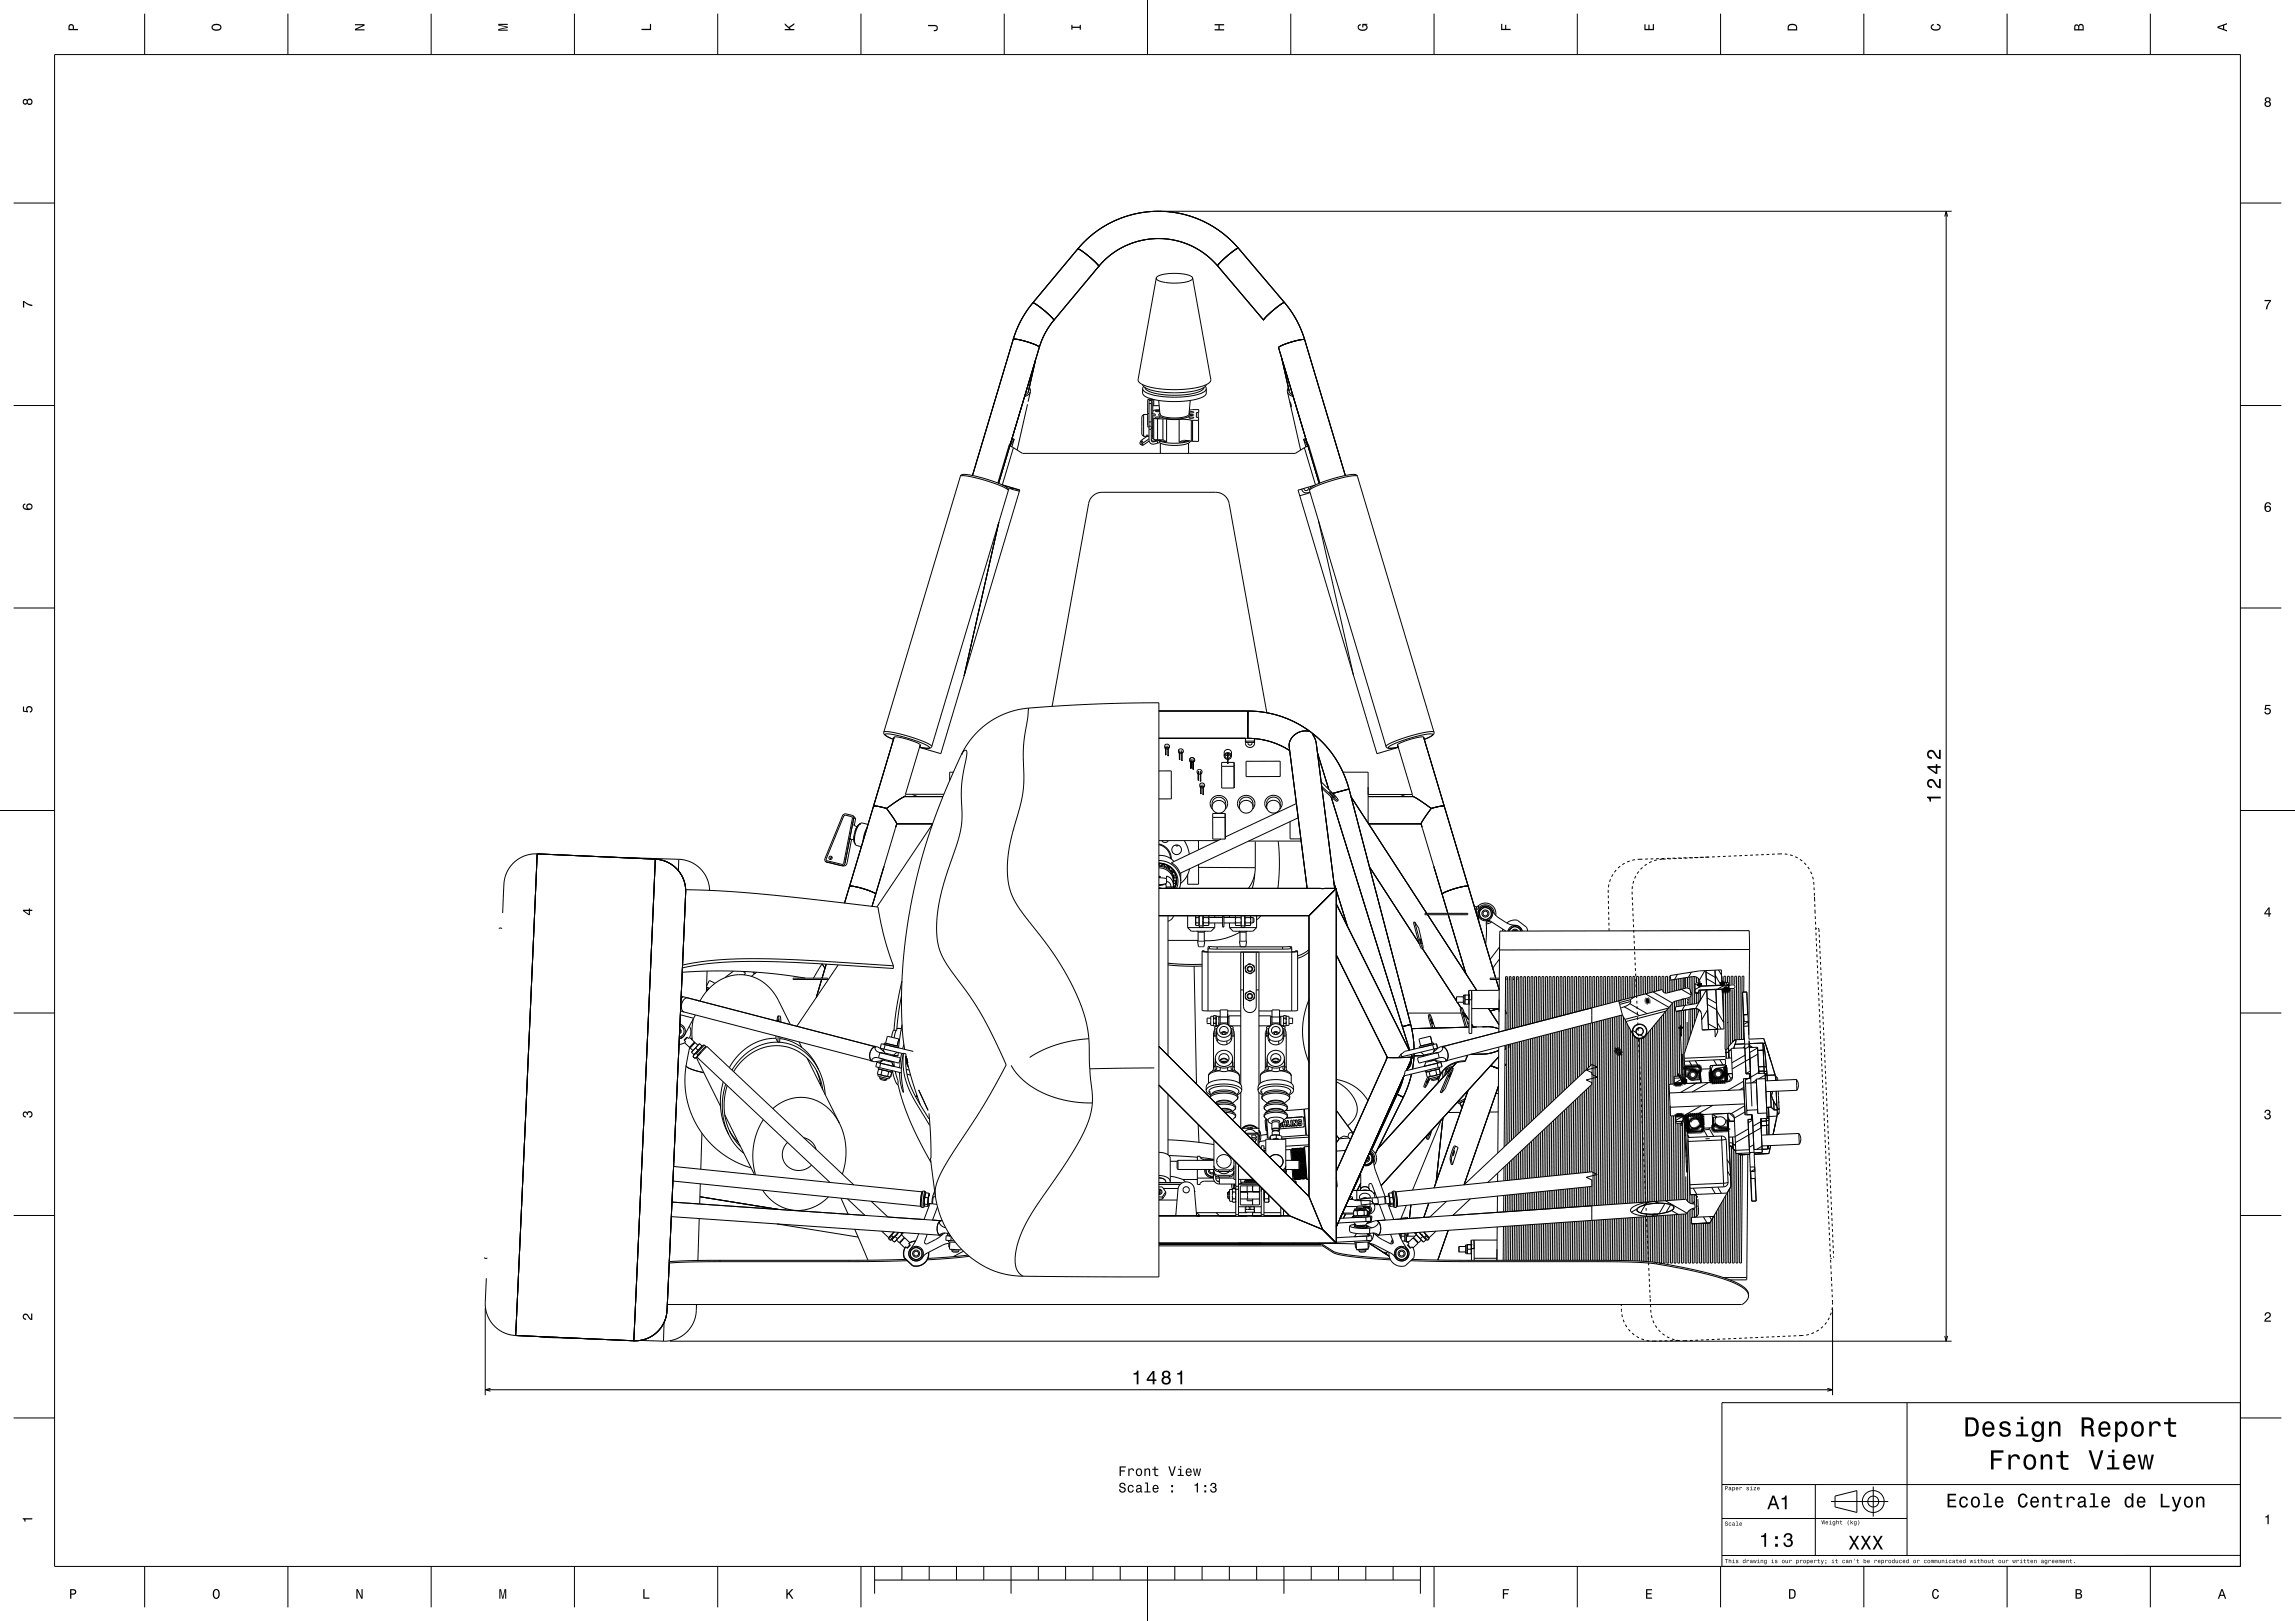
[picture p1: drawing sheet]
<svg xmlns="http://www.w3.org/2000/svg" width="841mm" height="594mm" viewBox="0 0 841 594" stroke-linecap="round" stroke-linejoin="round" font-family="sans-serif">
<g fill="none" stroke="#000" stroke-width=".37">
<path d="M20 20h801v554h-801zM53 5v15M105.5 5v15M158 5v15M210.5 5v15M263 5v15M315.5 5v15M368 5v15M420.5 0v20M473 5v15M525.5 5v15M578 5v15"/>
<path d="M630.5 5v15M683 5v15M735.5 5v15M788 5v15M5 74.4h15M426.6 77.4h288.6M712.7 79.3l.5-1.9 .5 1.9M713.2 77.4v414.1M821 74.4h15M394.9 91.2l1.4 .7 2.7 2 2.7 2.5 .9 1.2-16.4 19.8M394.9 91.2l-16.4 19.8M395 91.2l1.2 .6 2.8 2.1 2.8 2.6 .8 1.1a28.5 28.5 0 0 1 43.6-.2"/>
<path d="M446.2 97.4l16.9 19.9M453.8 90.9a38.5 38.5 0 0 0-58.8 .3M453.8 90.9l-1.2 .6-2.7 2.1-2.8 2.6-.9 1.3M453.8 90.9h.1M453.8 91l-1.2 .6-2.6 2-2.8 2.5-1 1.3M453.8 91l16.9 19.8M378.5 111l-2.4 3.1-2 3.4-2.8 6.9M378.5 111l1.4 .6 2.8 2.2 2.4 2.2 1.1 1.4M378.5 111h.1M386.2 117.4l-3.2 4.6-2.1 5.3M423.7 101.9l-6.6 37.4 .3 .7 .8 .7 2.7 1 4.4 .8 4.8 .3 4.9-.2 4.5-.8 3-1.1 1.2-1.3-6.7-37.5M423.7 101.9l.6-.7 1.5-.5 4.5-.5 4.6 .4 1.6 .6 .5 .7"/>
<path d="M423.7 101.9l.4 .7 1.4 .6 4.8 .5 4.7-.5 1.5-.6 .5-.7M463.1 117.3h.1M470.7 110.8l-1.4 .8-2.7 2-2.5 2.4-1 1.3M470.7 110.8v.1M470.7 110.9l2.4 3.1 2 3.2 1.6 3.5 1.4 3.8M371.3 124.4h1.5l3.6 .8 3.3 1.2 1.2 .8M371.3 124.4l-14.9 49.8M371.3 124.4h1.5l3.3 .8 3.4 1.2 1.4 .9M379.5 132l-2.7 11.7-1.2 .9M380.9 127.2l-15 49.9M469.7 131.2l2.8 12.3 .4 .7 .8 .5M478.1 124.5h-1.6l-3.3 .8-3.4 1.2-1.3 .9 14.9 49.7"/>
<path d="M478.1 124.5h-1.6l-3.5 .9-3.3 1.2-1.2 .8M478.1 124.5l14.9 49.7M5 148.6h15M376.5 148.1l-3.8 16.8M377.2 142l.4 1.6M377.6 143.6a2.65 2.65 0 0 1-2.1 1.7M377.6 143.6l-.9 3.6M418.7 142.4l.9 1.2 2.2 1 3.7 .7 4.6 .2 4.6-.2 3.9-.7 2.5-1 .7-.5 .2-.7M418.7 142.4l.1 2.1 1.8 1.2 4 1 5.5 .5 5.3-.3 4.5-1.1 2-1.3 .1-2.1M418.7 140.9l1.1 1.2 2.6 1 3.7 .6 3.9 .2 4.7-.2 3.8-.6 2.4-1 1.1-1.2M419.1 159.9h2M419.1 151.9l-.7 .7v3.7v2.9l.7 .7"/>
<path d="M419.1 151.9v8M419.1 151.9h1.4M419.1 141.6l-.4 .8M419.5 142l.8 1 2.3 1 3.5 .6 3.9 .2 3.9-.1 4-.7 2.4-.9 .9-1.1M420.1 159.6h.6zM420.3 159.9l-2.2 1.6-.3 .6 .1 .6M420.5 151.5v4.9h.5M420.5 151.5h.5M420.6 146.4l-.1 5.1M420.6 146.4h.1M421 154.6v1.6M421 154.6h.9"/>
<path d="M421 156.2h.9M421.1 156.2v1.1M421.1 157.3v4a1.5 1.5 0 0 0 1.8 1.4l1.3-.3M421.1 157.3h.8M421.1 146.4v1.5M421.1 146.8h.8M421.9 156.4h.5M421.9 151.5v4.9M421.9 151.5h.5M421.9 156.4v.9M421.9 157.3v4l.2 .4 .6 .2M421.9 156.8h.5"/>
<path d="M421.9 147.9h-.8l-.1 6.7M421.9 159.7h.5M421.9 146.4v5.1M421.9 146.4h.1M421.9 146.4h.5v.7M422.1 146.2l-1.5 .2M422.4 153.1l.4 .2M422.4 153.1v7.7l.4 .2M422.4 152.4v.7M422.4 151.7v.7M422.4 151.7h.9v.7h-.9M422.4 150.9v.2"/>
<path d="M422.4 151.1v.6M422.4 147.2v2.1M422.4 147.1v.1M422.4 149.3h.1M422.4 149v.3M422.4 149.3v1.4M422.4 150.7v.4M422.4 150.7h.1M422.5 146.3l-.3 .1M422.8 152.4h.1M422.8 153.3l1.4 .2M422.8 153.3v7.7"/>
<path d="M422.8 148.6l-.4 .1M422.8 146.4v2.2M422.8 148.6l2 .1M423.3 153l1.1-.2 .7 .2-.8 .3zM424.2 153.5h1.9M424.2 153.5v7.7M424.6 146.7l.6 5.3 1.7 .8 3.2 .4 3.5-.3 2-.9 .6-5.3M424.9 150.2a2.63 2.63 0 0 0-2.5 .5M424.9 150.5l-1.6 .1 1.7 .2M425 151.5a.75 .75 0 0 0-.3 .9 .75 .75 0 0 0 .8 .4l2.9 .7h3.7l3-.6 1-.9M426.1 153.5l1.4 .1M426.1 153.5v7.7"/>
<path d="M427.5 153.6l4.6 .1M427.5 153.6v8.3M432.1 153.7l4.5 .3M432.1 153.7v8.3M435.6 153v.1M435.6 153l.9-.2 .9 .2-1.1 .3zM435.7 151.5l.4 .5M435.8 151l1-.2 .7 .3-.7 .2-1-.1M435.8 150.3l3.5-.2-.2 1.1M436 151.7l.1 .1M436.1 151.8l1.1 .3-1.1 .2M436.1 151.8v.1"/>
<path d="M436.1 152v.3M436.6 154h.4M436.6 154v7.7M437 154h2.2M437 154v7.7M439.1 153l.1 1M439.1 151.2v1.8M439.1 151.2h-.7v1.8h.7M439.2 154v7.7h-2.2M441.7 141.6l.3 .8M471.8 143.6a2.65 2.65 0 0 0 2.1 1.7M471.8 143.6l.8 3.6"/>
<path d="M472.1 142l-.3 1.6M472.6 147.2l.6 1.8-.4-.9M472.6 147.2l.2 .9M472.8 148.1l3.8 16.8M821 148.6h15M351.9 174.5l1-.2 1.9 .2 6.4 1.6 5.9 2.1 1.9 1 .5 .6M351.9 174.5l.7-.6a40 40 0 0 1 16.6 4.9l.3 1M351.9 174.5l-28 93.8M367.2 177.6l.1 .1M367.3 177.7l6.4 1.9M369 178.2l-.1 .4M369.5 179.8l-28.1 93.7"/>
<path d="M369.8 163.1l1.6 1M369.8 163.1l-4.1 13.9M369.8 163.1h.1M370.3 163.3l.5 .4M370.3 163.3h.1M370.4 179l3.2 1M371.3 178.9l-1.9 .2M371.4 164.1l-4.1 13.6M371.4 164.1l3.3 2h100l3.3-2M371.6 160.9l-1.3 2.4M371.6 160.9l-.8 2.8M371.6 160.9l-.4-.1-1.4 2.3"/>
<path d="M373.7 179.5l-28.9 96.7-7.9-2.3M417.9 162.7l.7 .5 .4-.2M418.4 161.7l.3 .1-.5 .5zM418.4 162.6l-.5 .1M418.4 162.6l.6 .4M421.1 160.8l-2.7 1.8M421.1 161.6l-2.1 1.4M421.9 161l.2 .5 .6 .1M422.7 161.6v.3M422.8 161l1.4 .2M424 161.6l.2 .8M424 161.6l-1.3 .3"/>
<path d="M424.2 161.2h1.9M424.3 161.2h.1M424.4 161.2l-1.7 .4M424.7 161.2l-.7 .4M424.8 161.5l2.4 .7 3.1 .2 3.3-.2 2.3-.6M424.9 162.1l-.7 .3M425.2 162.4v3.7M426.1 161.2h.1M426.2 161.2l1.3 .7M427.5 161.9l-2.7-.7 .1 .9M432.7 161.7l-.6 .3M432.7 161.7h.1"/>
<path d="M435.3 161.5l-3.2 .5M435.5 162.4v3.7M436.3 161.6l-.6 .6-1 .5-3.4 .5-4.1-.2-2.3-.9M436.6 161.7l-.6-.1a4.8 4.8 0 0 0-3.3 .1M436.6 161.7h.4M475.7 179.5l28.9 96.7 7.8-2.3-.3-.9M477 179.2l.1 .3M477.1 179.5a1.64 1.64 0 0 0 1.6 1.1l1.4-.1M477.7 160.9l.9 2.8 .5-.4M477.7 160.9l.5-.1 1.3 2.3M477.7 160.9l1.4 2.4M478 164.1l4.1 13.5"/>
<path d="M479.1 163.3h.1M479.3 178.5a.83 .83 0 0 1-.4 1.3 .83 .83 0 0 1-1.1-.8M479.5 163.1l-1.5 1M479.5 163.1l4.2 13.9M479.9 179.8l28 93.7M480.3 178.2l.1 .4M481.8 177.8l-6.1 1.8M497.4 174.5l-.6-.2-2.1 .2-6.5 1.6-5.9 2.1-1.9 1-.5 .6M497.4 174.5l-.6-.6a40 40 0 0 0-16.6 4.9l-.3 1M497.4 174.5l28.1 93.8M366 191.4l-12.7 56.3M479.8 180.5l-3.5 1.2"/>
<path d="M483.2 190.8l12.8 56.6M5 222.8h15M821 222.8h15M377 259.5l-3.7 .5-3.9 1.1-3.8 1.7-3.3 1.9-2.9 2.3-2.8 2.9-2.4 3.2-1.8 3.2M377 259.5l-.3 2.2a77.1 77.1 0 0 0-1.7 18.1 49.6 49.6 0 0 1-3 22 45.8 45.8 0 0 0-2.2 23.2l.9 2.7 1.1 2.4 3.4 5.1a134.5 134.5 0 0 1 16.9 24.3 55.4 55.4 0 0 1 6.9 21.1M377 259.5l24.7-1.5 23-.5v210.4l-49.8-.2M385.5 258.8l13.4-74.3a5 5 0 0 1 5-4.1h41.6a5 5 0 0 1 4.9 4.1l13.8 76.7M323.9 268.3l-.1 .2a2.18 2.18 0 0 0 2 1.7l1.6 .7-2.4-1.1-.7-.7 .9-.2 2.1 .3 5.6 1.4 5.7 2 2 1.3-1 .3-2.6-.4 .9 .2a4 4 0 0 0 3.3-.1l.2-.4M323.9 268.3l1-.2 1.8 .2 6.4 1.6 6.1 2.2 1.7 .8 .5 .6M352.4 276.3l.5-.8a.75 .75 0 0 1 1-.6 .75 .75 0 0 1 .4 1.1 70.1 70.1 0 0 0-1.9 18.9 34.9 34.9 0 0 1-2.6 17 91.7 91.7 0 0 0-6.4 24.4 25.1 25.1 0 0 0 6 20.6 129.5 129.5 0 0 1 19.3 33.3l-4.8 8.9a390.7 390.7 0 0 1-16.6 26.2l-1.6 2.9a16.2 16.2 0 0 0-2.9 10M352.4 276.3a206.6 206.6 0 0 0-21.8 99.2l.9 9M424.7 260.5h32.6v10"/>
<path d="M424.7 270.5h32.6M427.1 274.2h.1M427.1 274h.1M427.1 273.9h.1M427.1 274.3l-.3-.3v-.9a.93 .93 0 0 1 1.4-.2 .93 .93 0 0 1-.1 1.4M427.1 276.5h.2M427.3 274.4h.7M427.3 273.2v3.4l-.2-2.7M427.3 274.2h.1M427.3 274h.1M427.3 273.9h.1M427.9 273.9l.1 2.9"/>
<path d="M427.9 274.2h.1M427.9 274h.1M427.9 273.9h.1M428 276.8h.1M428 273.2v.7M428.1 273.9v.3M428.2 274l-.1 3-.1-.2M432.1 275.6l.1 2.7 .2-2.6M432.1 275.9h.1M432.1 275.7h.1M432.1 275.6h.1M432.2 278.2h.1"/>
<path d="M432.2 276.1l-.3-.4v-.9a.93 .93 0 0 1 1.4-.2 .93 .93 0 0 1-.1 1.5M432.3 276.1h.7M432.3 275v.9M433 278.5h.2M433 274.9v1M433.2 275.9h.1M433.2 275.7h.1M433.2 275.6h.1M433.2 275.6v3.1l-.2-3M433.2 275.6v.3M436 278.1v.9M436 279l.3 .3z"/>
<path d="M436.3 278.9v2.6l.2-2.6M436.3 278.9v.2M436.3 278.8v.1M436.5 279.4h.3zM436.5 278.2v.9M436.8 277.6a.9 .9 0 0 1 .9 .6 .9 .9 0 0 1-.4 1.1M436.8 277.6l-.8 .5M436.8 277.6a.9 .9 0 0 1 .9 .6 .9 .9 0 0 1-.3 1.1M436.8 279.4h.4zM437.2 278.2v.9M437.3 278.9h.1M437.3 279.1h.1"/>
<path d="M437.3 278.8h.1M437.4 278.8l-.1 3.1-.2-3M437.4 279.3h-.1M448.6 277a1.34 1.34 0 0 1 1.3-1.2 1.34 1.34 0 0 1 1.4 1.2M448.6 277a1.29 1.29 0 0 0 1.3 1.3M449.1 276.5l.8 .4M449.9 277.9a.92 .92 0 0 1-.7-1.4 .92 .92 0 0 1 1.5 0 .92 .92 0 0 1-.7 1.4M449.9 276.1v3.7l.1-3.7M449.9 279.4h-2.2v1.4M449.9 278.7h.1M450.8 276.5l-.8 .4M451.3 277a1.27 1.27 0 0 1-1.3 1.3"/>
<path d="M451.3 275.5v1.5M451.3 275.5a1.44 1.44 0 0 0-1.4-.9 1.44 1.44 0 0 0-1.3 1v1.4M452.2 279.4v1.4h-4.5M452.2 279.4l.1 9.4M452.2 279.4h-2.2M456.4 271.5l.2 .1M456.4 271.5v.5M456.4 272l.2 .1M456.4 270.5v1M456.4 272a1.68 1.68 0 0 0 1.5 1.9 1.68 1.68 0 0 0 1.8-1.5M456.6 271.6v.5M456.6 279l12.5-.1v5.6l-12.5 .1z"/>
<path d="M457.2 270.5a28.3 28.3 0 0 1 15.4 4.5M457.2 270.5l.1-10a38.3 38.3 0 0 1 37 28.6l-5.9 1.6M458.7 272a.73 .73 0 0 1-.6 1.1 .73 .73 0 0 1-.7-1.1M459.5 271.6v.4M459.5 271.6h-2.9M459.5 272l-2.9 .1M459.7 271.5l-.2 .1M459.7 270.9h.1M459.7 270.9v-.2l-.2 1.3M459.7 270.9v1.4M459.7 272.2v.2M479.6 267.9a6 6 0 0 0-7.2 5.7l6.6 51.9"/>
<path d="M481 268.9l.9 1.8 .5 1.8 6.7 53M482.8 275.9l4.1 13.3M512.1 273l1.1-.8 3.4-1.2 3.7-.9h1.4l26.4 88.3M512.1 273l5.4 18.1M512.2 273.9h.1M525.5 268.3v.2a2.2 2.2 0 0 1-1.9 1.7l-1.7 .7 2.5-1.1 .6-.7h-2.6l-5.7 1.4-5.8 2-2.2 1.4 1.1 .3 2.5-.4-.9 .2a4 4 0 0 1-3.3-.1l-.2-.4M525.5 268.3l-.7-.2-2.2 .2-6.3 1.5-6.1 2.2-1.8 1-.5 .5M0 297h20M309.2 299l.5-.3 2.4 .6 .3 .4-3.2 16.6-.6 .5-5.6-1.4-.3-.4zM312.4 298.8l-2.7-.6-.9 .4-6.5 16 .2 1.1 5.9 1.5 .9-.2 .3-.6 1.8-9.3M312.4 298.8l1.1 1.2M312.4 298.8l.5 .8"/>
<path d="M312.9 299.6l-.5 2.6M312.9 299.6l.6 .4M320.1 295.5h1.5l3.3 .7M320.1 295.5l-10.6 35.4M324.9 296.2l3.7 5.7M331.5 291.9l-6.6 4.3M331.5 291.9h14M331.8 291.2l-.2 .7M334.3 291.1l2 .8M345.9 291.1h-14.1l5.5-18.1-1.2-.8-2.9-1.1-3.4-.9-1.9-.2-7.8 25.5M349.4 283h-1.4v3M424.7 282.5h4.5v10.2l-4.5 .1"/>
<path d="M436.3 281.4h.2M437.3 281.7h-.1M439 283.4h.1M439 283.3h.1M439 283.1h.1M439 283.6l-.3-.3v-.9a.93 .93 0 0 1 1.4-.2 .93 .93 0 0 1-.1 1.4M439 285.7h.2M439.2 283.7h.7M439.2 282.5v3.4l-.2-2.8M439.2 283.4h.1M439.2 283.3h.1M439.2 283.1h.1"/>
<path d="M439.2 283.1v.3M439.8 283.4h.1M439.8 283.3h.1M439.8 283.1h.1M439.9 286.1h.1M439.9 282.5v3.7l.2-2.9M439.9 288.3l.1 2.4M440 290.7l.1 .1M440 288.6l-.4-.3v-.9a.93 .93 0 0 1 1.5-.3 .93 .93 0 0 1-.1 1.5M440 288.1v.3M440 283.1v.3M440.1 288.7h.7"/>
<path d="M440.1 287.5v.9M440.2 288.2l-.1 2.6M440.8 288.2v.2M440.8 291h.2M440.8 287.5v.7M441 288.4h.1M441 288.2h.1M441 288.1h.1M441 288.1v3.1l-.2-3M444.2 295.6a2.5 2.5 0 0 1 2.5-2.3 2.5 2.5 0 0 1 2.5 2.4M444.2 295.6a2.51 2.51 0 0 0 2.5 2.4 2.51 2.51 0 0 0 2.5-2.3M444.2 295.6v-1.1a2.51 2.51 0 0 1 2.5-2.4 2.51 2.51 0 0 1 2.5 2.4v1.2"/>
<path d="M444.3 296.5a3.1 3.1 0 0 1 .2-4.2 3.1 3.1 0 0 1 4.3 0 3.1 3.1 0 0 1 .2 4.2M444.4 299.5v8h4.6M447.7 280.8v8h4.6M449 298.1v1.4h-4.6M449 298.1v9.4M449 298.1h-4.6v1.4M452.3 287.3v1.5M454.2 295.6a2.51 2.51 0 0 1 2.5-2.3 2.51 2.51 0 0 1 2.5 2.3M454.2 295.6a2.51 2.51 0 0 0 2.5 2.4 2.51 2.51 0 0 0 2.5-2.4M454.2 295.6v-1.2a2.51 2.51 0 0 1 2.5-2.3 2.51 2.51 0 0 1 2.5 2.3v1.2M454.3 296.5a3.1 3.1 0 0 1 .3-4.2 3.1 3.1 0 0 1 4.2 0 3.1 3.1 0 0 1 .2 4.2M464.2 295.6a2.5 2.5 0 0 1 2.5-2.3 2.5 2.5 0 0 1 2.5 2.3"/>
<path d="M464.2 295.6a2.51 2.51 0 0 0 2.5 2.3 2.51 2.51 0 0 0 2.5-2.3M464.2 295.6v-1.2a2.51 2.51 0 0 1 2.5-2.3 2.51 2.51 0 0 1 2.5 2.3v1.2M464.3 296.5a3.1 3.1 0 0 1 .2-4.2 3.1 3.1 0 0 1 4.3 0 3.1 3.1 0 0 1 .2 4.2M475.1 294.5l-26.1 12.2M475.7 299.7l-43.3 20.3a6.3 6.3 0 0 0-3.2-3.8l18.3-8.7M484.1 286.5l4.4 4.3M484.3 288.2l4.3 3.9M484.4 288.9l3.9 3.5M487.2 290.1l1.1 .8 1 1.3-1.1-.8zM487.8 292l28.8 92.8M488.3 292.4l1.5 1.2 .6-.3M488.4 290.7l6-1.5 22.6 86.2"/>
<path d="M488.5 290.8l1.9 2.5M488.6 292.1l1.8 1.2M488.6 292.1l-.3 .3M492.1 283h9.2v18.6M493.4 289.3v.1M495.1 292l27.7 42.7M501.3 291.9h16.5M501.3 291.1h16.2M515 291.1l-1.9 .8M517.5 291.2l.3 .7M517.8 291.9l6.7 4.3M524.5 296.2l-3.8 5.7"/>
<path d="M529.3 295.5h-1.6l-3.2 .7M821 297h20M196.8 312.9l-7.8 176.5M196.8 312.9a11.7 11.7 0 0 0-12.2 11.4l-.4 10.2M196.8 312.9l43.3 1.9M223.2 314.1l25.5 .8M240.1 314.8l-7.9 176.5M240.1 314.8a11.7 11.7 0 0 1 11.1 12.6l-6.5 147.7a22.3 22.3 0 0 1-1.1 8.9 11.7 11.7 0 0 1-11.4 7.3M248.7 314.9l2.2 .3 2.1 .6 2 1.1 1.7 1.5 1.4 1.7 1 1.8 .7 2.1 .2 2.3M248.7 314.9l-.1 4.2M302.6 315.8l.6 .4M304.9 314.1l-.6 .4v.5"/>
<path d="M311.4 307.1l.5 .5M312 307.6l-1.6 8.5a1.32 1.32 0 0 1-1.8 1.2M312.4 302.2l1.6 .8M312.4 302.2l-1 4.9M312.9 307.6h-1M313 306.2l.1 2.6M313.1 308.8l.3 .6M313.5 300l-.4 2.4M314.8 302.1l-1 1.3-.7 2-.2 2.1 .2 1.3M314.8 302.1l-.8 1.1-.7 1.6M315.3 301.8l-.5 .3M317.7 303.3l-1 2.3-.4 2.6"/>
<path d="M318.1 302.1l-2.1-.5a4.5 4.5 0 0 0-2.6 4.1l-.3 1.6a2.41 2.41 0 0 0 .8 2.5l1.8 .5M323.9 317.5l-4.3 14.6M323.9 317.5v.1M328.2 303.1l-4.3 14.4M328.6 301.9h13.1M328.6 301.9l-.4 1.2M341.7 302l-20.3 30.3M424.7 313.5a6.8 6.8 0 0 1 5.5 2.2M424.7 318a5.2 5.2 0 0 1 5.3 5.1M424.7 317.5a5.2 5.2 0 0 1 5.3 5v2.1M424.7 316.3l2.2 .3a6.6 6.6 0 0 1 4.2 8.9M424.7 315.3l3 .6 2.7 1.7 1.6 2.3 .7 3"/>
<path d="M424.7 317a5.4 5.4 0 0 1 5.3 6.9M424.7 316.3a6.2 6.2 0 0 1 5.7 9.2M424.7 309.3a5.6 5.6 0 0 1 4.5 5.5M424.7 309.5a5.5 5.5 0 0 1 4.2 5.1M424.7 308h21.6M424.9 317.1l-.2-.7a6.1 6.1 0 0 1 5.5 9.1M425.7 308.1a1.42 1.42 0 0 0 2.4 0M425.8 316.7l1 .3M425.8 316.5l-.3 .6M426.9 316.8v.7M427.8 317.5l.8 .6M427.9 317.3l-.5 .4"/>
<path d="M428.8 317.9l-.3 .6M429.3 318.9l.5 .9zM429.6 318.6l-.7 .4M430.3 319.6l-.7 .4M430.8 309.7l.6 .3 .3-.3M432.7 319.9v3M434 308.1l1.1 2.3 .7 2.6M435.9 318.4l-1.1 2.9-2.2 2.4M439.2 308.1v3.2M439.2 316.8v7.2h-4v-3.5M439.2 317.8l20.8 .2M449 306v1.5"/>
<path d="M457.5 308.2h19.3M460 318l-.7 4-1.8 3.5M460 308.4v9.6M468.4 308.3a75.8 75.8 0 0 1-.1 17.2M472.7 301.1l.1 6.3h3.9M501.5 301.9h19.2M501.8 317.7l18.3 28.1M520.7 301.9l9.9 32.8M525.4 317.5v.1M592.3 318.8l-.7 .8M593.7 317.4l-.8 .7M595.4 316.3l-.9 .5"/>
<path d="M597.2 315.5l-.9 .4M599.1 315l-1 .2M600.5 319.3l-.5 .8M601.9 314.8l-1.8 .1M601.9 317.9l-.7 .7M603.5 316.6l-.8 .6M603.9 314.8h-1M605.2 315.7l-.9 .4M605.9 314.7h-1M607.1 315.1l-.9 .3M607.9 314.7h-1M609.9 314.6h-1"/>
<path d="M610.4 314.8l-2.3 .1M611.9 314.5l-1 .1M612.4 314.7h-1M613.9 314.5h-1M614.4 314.6h-1M615.9 314.4h-1M616.4 314.5l-1 .1M617.9 314.3l-1 .1M618.4 314.4l-1 .1M619.9 314.3h-1M620.4 314.3l-1 .1M621.9 314.2h-1"/>
<path d="M622.4 314.2l-1 .1M623.9 314.1l-1 .1M624.4 314.2h-1M626.1 314.1h-1.2M626.4 314.1h-1M628.4 314h-1M630.4 313.9h-1M632.4 313.8h-1M634.4 313.7h-1M636.4 313.6l-1 .1M638.4 313.5l-1 .1M640.4 313.4l-1 .1"/>
<path d="M642.4 313.3l-1 .1M644.4 313.3h-1M646.4 313.2h-1M648.4 313.1h-1M650.3 313h-.9M653 312.9h-1.7M654 312.9l1 .2M656 313.3l.9 .3M657.9 313.9l.9 .5M659.6 314.9l.8 .6M661.2 316.2l.6 .7M662.5 317.7l.5 .8"/>
<path d="M663.5 319.4l.4 .9M251.3 326l13.6 .5 13.4 1 43.4 4.9a104.6 104.6 0 0 0 5.7 21.5l-26.9-1.7a232.4 232.4 0 0 0-42.3 .1l-8.1 1.3M311.3 324.8h1.6l3.5 .9 3.3 1.2 1.2 .8M321.1 327.1l.1 .1M424.7 325.5h65M424.7 324.2l2.8-.5v-2.7a3.4 3.4 0 0 1 2.5 3.6M424.7 321.6l2.8 .3M424.7 325.3l.9 .2M424.7 335.5h55M424.8 321.1l.5 .3-.6 .1M426.6 324l-1.9 .5M426.9 323.9l.4 .5v1.1"/>
<path d="M427.1 323.8l.2 .5M427.3 325.4h1.9M427.3 325h2.4M427.5 323l1.2 .7 .4 1.3M428 335.5v51.3M429.2 325.4v.1M429.7 325l-.5 .4M429.7 325l.3 .5M430 335.5a2.42 2.42 0 0 1-2 2M430 324.6v.6l.2-.4M430 325.5h.1M430.1 323.7l.6 .4"/>
<path d="M430.1 320.7l.1 1.1M430.5 324.7l-.5 .1M430.7 320.5l-.8 .2M431 322.6l-.3 1.3M431 321.8h-.8M431 322.6h-.8M431 322.4l-.2 1.6-.8 1.5M432.7 322.9l-.5 2.6M435.2 335.5v4.4M435.2 339.9h9.9M435.2 339.9l1.3 1.3h7.3l1.3-1.3M438.1 335.5l.2 3.6"/>
<path d="M438.1 335.5h.1M438.2 335.5l.1 .7M438.3 336.2v2M438.3 338.2v.9M438.3 338.2h1M438.3 336.2h1M439.3 335.5v3.6h-1M439.3 335.7h.2M439.3 338.7h.2M439.5 335.5v4.4h1.3v-4.2M439.5 339.3h1.3M440.8 335.8l.2 .4"/>
<path d="M440.8 338.7l.2 .4M440.8 337.4l.2 .8M440.8 338.9l.2 .2M441 338.2l-.2 .4M441 336.2l-.2 .8M441 338.2h1.8M441 336.2h1.8M441 339.1h1.8M442.8 338.2l.2 .4M442.8 336.2l.2 .8M443 335.8l-.2 .4M443 338.7l-.2 .4"/>
<path d="M443 337.4l-.2 .8M443 336.2h5M443 338.2h5M443 335.7l-.2 3.4M445.1 335.5v.7M445.1 338.2v1.7M448 335.5v4.2h.5v-4.2M448 335.9h.5M448 339.5h.5M448.5 336.2h4.2M448.5 338.2h4.2M450.5 335.5v.7"/>
<path d="M450.5 338.2v1.7M450.5 339.9h10M450.5 339.9l1.4 1.3h7.2l1.4-1.3M452.7 335.8l.2 .4M452.7 337.4l.2 .8M452.7 338.7l.2 .4M452.7 335.7l.2 3.4M452.9 336.2l-.2 .8M452.9 338.2l-.2 .4M452.9 338.2h1.8M452.9 336.2h1.8M452.9 339.1h1.8"/>
<path d="M454.7 336.2l.1 .8M454.7 338.2l.1 .4M454.8 335.8l-.1 .4M454.8 337.4l-.1 .8M454.8 338.7l-.1 .4M454.8 339.3h1.4M454.8 338.9l-.1 .2M456.2 335.5v4.4h-1.4v-4.2M456.2 335.8l.1 .4M456.2 338.7l.1 .4M456.2 337.4l.1 .8M456.2 338.9l.1 .2"/>
<path d="M456.2 335.5v.2M456.3 338.2l-.1 .4M456.3 336.2l-.1 .8M456.3 338.2h1.9M456.3 336.2h1.9M456.3 339.1h1.9M458.2 338.2l.1 .4M458.2 336.2l.1 .8M458.3 335.5v.2M458.3 335.8l-.1 .4M458.3 338.7l-.1 .4M458.3 337.4l-.1 .8"/>
<path d="M458.3 338.2h.9M458.3 336.2h.9M458.3 335.5l-.1 3.6M459.2 336.2l.3 .4v1.2l-.3 .4M459.2 336.2v2M459.8 320.2l-.9 5.3M460.5 335.5v4.4M462 335.5l-1.5 1.6M479.7 335.5v103M488.8 323.5l.7 2M489.7 325.5l-10 10M489.7 325.5v130"/>
<path d="M489.7 331.2l26.7 53.7M489.7 326.2l4.1 13.3M518.4 337.8l1.5 2.3 1.5 7.4M518.4 337.8l1.7 6.5M518.4 337.8l-.5 .2 1.8 6.4M522.2 334.7h15.6v.5h-15.6zM523.1 335.2l18 27.7M528.3 327l-.1 .1M529.8 332.2l-.1 .1M530.7 335.2l6.5 21.6M535.8 334.7v.5M538 324.8h-1.5l-3.6 .9-3.3 1.2-1.1 .8"/>
<path d="M541.1 332.2v1M541.1 332.2h-.8M541.1 333.2l-.5 .1M541.1 333.2h.1M541.1 333.2l.1 2.1M541.6 336.6l.2 .2M541.7 331.9l-.6 .3M541.7 331.9a3.8 3.8 0 0 1 4.5-.5 3.8 3.8 0 0 1 1.9 4M541.7 331.9l.1 .9M541.8 332.8a3.2 3.2 0 0 1 3.5-1.1 3.2 3.2 0 0 1 2.2 3M541.8 332.8l-.7 .4M541.9 337.7l-.1-.9a3.5 3.5 0 0 1 1.6-4.6 3.1 3.1 0 0 1 3.9 2.2l1.9 1.9 2.9 1.9 1.9 .7a3.5 3.5 0 0 1 3.8 2.3"/>
<path d="M542 333.8l2-1.5 2.3 .9 .3 2.5-2 1.5-2.3-.9zM546 337.4a1.11 1.11 0 0 0-1.3 .4 1.11 1.11 0 0 0 0 1.3l-.3 7M546 337.4l5.8 3.8M546 337.4l-1.3 .5M546.6 337.8l-2 .8M552.2 338.2a4.7 4.7 0 0 1 3.8-1l3.4 2.5 .4 1.5M589.3 326.1v1M589.4 328.1v1M589.4 330.1v1M589.4 332.1l.1 1M589.5 334.1v1M589.5 336.1l.1 1"/>
<path d="M589.6 338.1v1M589.6 324.1l-.2 1M590.2 322.2l-.4 .9M591.1 320.4l-.5 .9M598.1 326.8v1M598.2 328.8v1M598.2 324.8l-.1 1M598.2 330.8l.1 1M598.3 332.8l.1 1M598.4 334.8l.1 1M598.5 336.8v1M598.6 338.8v1"/>
<path d="M598.7 322.8l-.3 1M599.4 321l-.4 .9M664.2 321.3l.3 .9M664.6 323.2l.1 1M664.8 325.2v1M664.8 327.2l.1 1M664.9 328.6l.1 1.7M665 331.3l.1 1M665.1 333.3l.1 1.5M665.2 335.8v1M665.3 337.8v1M665.4 339.8v1"/>
<path d="M182.8 340.3l.5-.2 .7 .2M250 356.3a186.7 186.7 0 0 1 45.1 2.1M259.1 355.8l-.2 7.5 .4-.8M268.8 355.9l-3 2.3M272.3 356l.5 .3M272.8 356.3l.4 .5-.6 .4M273.2 356l-.4 .3M275.9 356.2l.5 .7-1.1 .9M276.2 356.2l.5 .6M276.3 356.7l.4 .1M277.3 356.3l-.6 .5M278.4 356.4h.2"/>
<path d="M290.6 358.4h12.7v.5h-12.7zM292.5 358.4v.5M297.7 358.9l.1 .1M297.8 358.9v.1M301.1 358.9l-2 6.6M302.3 354.8l-1.1-1.6-3.1 5.2M302.8 353.3l-1.6 5.1M307.2 353.6l-15.2 22.5M327.4 353.9v1l-23-1.5a264.5 264.5 0 0 0-44.8-.3l-9.5 1.6M330.5 359.5l-2 9.8-.9 8.2M428 353l6.4 .4h6.1M428 353.6l6.5 .4h6"/>
<path d="M428 344.6h11M437.6 354.1l.8 43.1M438.7 341.2l.3 .4M438.9 344.9h2.6l-.3 2h-2zM439 341.6h2.3M439 341.6v3.3M440.5 348.7l2 .2 33-.2M441.3 341.6v3.3M441.6 341.2l-.3 .4M442.7 348.8l-2.2-.3v21.8l2.2 .2M443.2 346.8l2.8 .2M443.2 346.8l-.4 .1-.1 .5v23.1"/>
<path d="M443.2 347.7l2.8 .1M443.2 347.7l-.5 .3M443.2 346.8v.9M446 347h24M446 347.8h24M446 347v.8M454 341.2l.4 .4M454.4 341.6a24 24 0 0 1-13.1 3.1M454.4 341.6h2.2M454.4 341.6v3.3M454.5 346.9l-.3-2h2.6l-.3 2M454.7 348.9v48.5"/>
<path d="M455.7 349v19.7a2.33 2.33 0 0 0 2.3 2.3 2.33 2.33 0 0 0 2.3-2.3v-19.7M456.3 355l.2 1.1 .7 .3M456.4 355.3l.8 1.1M456.6 341.6v3.3M456.9 353.7l-.6 1.3M456.9 353.7l-.6 .5v.8M457 341.2l-.4 .4M457.2 353.6l-.3 .1M457.2 356.4l.3 .2M458.5 353.4l-1.3 .2M458.5 353.4a.79 .79 0 0 0-1.3 .2M458.5 353.4l.3 .1"/>
<path d="M458.8 353.5l.8 1.2M458.8 353.5l.8 .4v.8M458.9 356.4l-1.4 .2M458.9 356.4a.81 .81 0 0 1-1.4 .2M459.1 356.2l-.2 .2M459.6 354.7l.1 .3M459.7 355l-.6 1.2M459.7 355l.1 .8-.7 .4M461.3 348.9v48.5M470 347v.8M472.9 346.8l-2.9 .2M472.9 346.8l.3 .2 .1 .4v23.1"/>
<path d="M472.9 347.7l-2.9 .1M472.9 347.7l.4 .3M472.9 346.8v.9M473.3 348.8l2.2-.3v21.8l-2.2 .2M479.7 348.9l-2.1 1.4-2.1 .9M479.7 348l-2.1 1.4-2.1 .9M489.7 349.9l18.7 37.6 8.7-.1-.2 1.2M519.7 344.4l1 2.9 .2 .3 .5-.1M520.1 344.3l1.3 3.2M520.1 344.3l-.4 .1M520.4 344l.6 1.9zM521.2 347.6l12.5 19.2"/>
<path d="M548.3 358.9l1.1 3.8M549.4 358.4h-3.3v.5h3.3M549.5 351.4l-2.5 3.4M549.5 348.1h.4M549.5 347l-3.5 4.5M550.7 340.5l-.2 .7M551.7 358.9h.4M551.7 358.4h.4M551.8 341.2h.1M552.9 341.2v-.4l2-1.5 2.3 1v.9a2.16 2.16 0 0 0-2-1.6 2.16 2.16 0 0 0-2.1 1.6M553.1 358.9h.3M553.1 358.4h.3"/>
<path d="M554.4 358.9h.4M554.4 358.4h.4M554.5 341.2l.6-.3 .7 .3M555.7 358.9h.4M555.7 358.4h.4M556.3 341.2a1.3 1.3 0 0 0-2.3 0M557.8 341.2a2.67 2.67 0 0 0-2.6-2.1 2.67 2.67 0 0 0-2.6 2.1M589.6 340.1v.9M598.7 340.8v1M598.8 342.8v1M598.8 344.8l.1 1M598.9 346.8l.1 1"/>
<path d="M599 348.8l.1 1M599.1 350.8l.1 1M599.2 352.8v1M599.3 354.8v1M599.4 356.8v1M599.5 358.8v.9M611.9 359.2l.2 .2M612.1 357.8h-.4v5.9M612.4 359.1l-.1 4.4M613 359v4.3M613.7 358.9v4.2M614.4 358.8l-.1 4.2"/>
<path d="M614.7 357l-1.1 1.9M615 358.7v4.1M615.7 358.6v4M616.4 358.5l-.1 4M617 358.4v3.9M617.2 358.3v3.6M617.7 358.3v3.8M618.4 358.1v3.8M619 358.1v4.2M619.7 357.9v6.1M619.8 356.2l-1.1 1.9M620.4 357.8l-.1 10.2"/>
<path d="M621 357.9v10M621.7 358.1v2.1M622.4 358.6v2M622.8 359.2l.2 2.1M622.8 359.2h.1M624.8 355.7l-2 3.4M625.1 355.7l.3 5.5M625.1 356.2l3.5 2M625.2 358.6l3.5 1.9M628.4 355.5l.3 5.6M628.5 357.3l2.1 3.7M629.8 355.5l1.1 1.9"/>
<path d="M630.8 355.4l-8 .4-10.8 1.7 .3 1.6 8.3-1.3 1.2 .3 1 1.1M630.8 355.4l.2 5.5M630.8 355.4h.1M630.9 357.8l.1 1.9M631.4 359.7v.2M631.4 359.7l.1 .2M631.4 359.7h-.4M631.4 359.9h-.4M631.4 359.9l.1 .2M633 360v.1M633 360v-2.3h.7v2.9M641.1 347.9l-.2-6.9-91.3 .2-.3 37"/>
<path d="M641.1 347.9l-91.3 .2M641.1 347.9l-.2 31.3M665.4 340.3h.4M665.5 341.8v1M665.5 343.8l.1 1M665.6 345.8l.1 1M665.7 347.8l.1 1M665.8 349.8v1M665.9 351.8v1M666 353.8v1M666.1 355.8v1M666.2 357.8v1"/>
<path d="M666.2 340.3l.3 .1M666.2 359.8l.1 1M666.5 340.5l.1 1M666.6 342.5l.1 1M666.7 344.5l.1 1M666.8 346.5l.1 1M666.9 348.5l.1 1M667 350.5l.1 1M667.1 352.5l.1 1M667.2 354.5v1M667.3 356.5v1M667.4 358.5v1"/>
<path d="M5 371.2h15M208.8 373.8h.1M249.1 377.1l.4 .3v1.1l-.5 .3M249.1 375.8a2.17 2.17 0 0 1 1.6 2.2 2.17 2.17 0 0 1-1.7 2M249.2 375.3a2.67 2.67 0 0 1 2 2.7 2.67 2.67 0 0 1-2.3 2.5M249.3 371.9l4.9 1.2M249.4 370.5l1.3 .3M249.6 365.7l.1 .1M249.6 365.1l.7 .1M249.7 365.8l-.1 .7M250.3 365.2l-.6 .6M250.3 365.2l5.9 1.6"/>
<path d="M250.7 370.8a3.2 3.2 0 0 1 .6-5l.8-.1 68.9 17.9-.9-.2M250.7 370.8l68.8 17.9M252.6 376.2a3.8 3.8 0 0 1 .1 4M254.1 373.3l-.5 3.7 .1 4.1M254.8 371.9l-4 7.5-.7 .8-1.2 .4 1.2-.4M255.3 366.5h.1M256.5 366.8l1.7-2.6 1.9-2.3 2.3-1.8 2.2-1.4 2.8-1 2.2-.5h2.7l2.4 .4 2.2 .7 2.2 1.2 2 1.6 1.7 1.8 2.2 3.2 4.7 9.4M258.9 362.3l.6 .3zM258.9 361.7l1 .5M262 360.3l-2.1-.9-1 1.9M284.4 379.6l-.1 .9M284.9 374.2l.2-.7 .2 .8"/>
<path d="M285.1 372.3l-.4 1.9M285.1 372.3l.4 2.1M285.1 372.3l.8 .1 .2 2.1M285.2 379.8l-.2 2.1M285.8 380l-.1 1.9h-.7M325.3 379.7l-.8 2.6M325.3 379.7h.1M325.3 379.7l4 1-.5 2.6M327.6 377.5l-.5 .7-.4 1.9M327.6 377.5h.1M328.5 377.6l-.8 2.7M328.7 376.8l1.6 .1"/>
<path d="M330.2 377.4l-.9 6.6M330.2 377.4l.5 .1M330.4 364.8l-1.2 7.1-.6 5.7-1-.1M330.5 375.5l-.3 1.9M442.7 370.5h4.4M443.7 373.1h-1.4v2h1.4M444.7 372.8l.1 .3M444.7 375.6l.1 .4M444.7 374.3l.1 .7M444.7 372.4l.1 3.6M444.7 372.4l-1 .1v3.2h1M444.8 372.2l-.1 .3"/>
<path d="M444.8 375l-.1 .4M444.8 373.1l-.1 .7M444.8 375h.7M444.8 373.1h.7M444.8 372.2h.7M444.8 376h.7M444.8 372.2l-.1 .2M445.1 377.2l-.4 1.2v13M445.5 372.2l.2 .3M445.5 375l.2 .4M445.5 373.1l.2 .7M445.5 372.2l.2 .2"/>
<path d="M445.6 379.5l.4 2M445.7 372.8l-.2 .3M445.7 375.6l-.2 .4M445.7 374.3l-.2 .7M445.7 372.4h1v3.3h-1M445.7 372.4l-.2 3.6M445.8 377.6l.1 2.3 .3 .9M445.8 379.4l-.2 .1M445.8 377.6a2.67 2.67 0 0 1 2.7-2.5 2.67 2.67 0 0 1 2.7 2.5M445.8 377.6a2.67 2.67 0 0 0 2.7 2.5 2.67 2.67 0 0 0 2.7-2.5M445.9 377.2l-.3 2.3M446 376.9l-.9 .2"/>
<path d="M446.5 375.9l-1.4 .4-.1 3.5 .6-.3M446.7 375.4l.2 .2M447.1 375.5v-5.4h2.8v5.4M447.1 372.3l-.4 .5M447.1 374.9h2.8M447.1 372.7h2.8M447.4 378.5a1.46 1.46 0 0 1 2.2 0M448 378.8a.54 .54 0 0 1 .5-.4 .54 .54 0 0 1 .5 .4M448.1 378.9a.52 .52 0 0 1 .1-.6 .52 .52 0 0 1 .7 0 .52 .52 0 0 1 0 .6M449.9 372.3l.5 .5M449.9 370.5h4.8M450.4 375.4l-.3 .2"/>
<path d="M450.4 375.9h4.3M450.5 375.9l1.4 .4 .1 3.5-.6-.3M451.1 376.9l.8 .2M451.1 377.2l.3 2.3M451.2 379.4l.2 .1M451.2 377.6l-.2 2.8-.5 .7-.9 .3M451.4 379.5a2.85 2.85 0 0 1-1.7 3.1M451.9 377.2l.4 1.2v13.3l.4 .8M454.7 362.7h1M454.7 372.2h-4.3v3.6M456.3 365.1l.7 1.2M457 363.6l-.7 1.2"/>
<path d="M457 363.6l-.7 .4v1.9l.7 .4M457 366.3l.3 .2M457.3 366.5h1.4M457.3 363.4h1.4M457.3 366.5a.81 .81 0 0 0 1.4 0M457.3 363.4a.78 .78 0 0 1 1.4 0M457.3 363.4l-.3 .2M458.7 363.4l.3 .2M459 363.6l.7 1.2M459 363.6l.7 .4v1.9l-.7 .4M459 366.3l-.3 .2M459.7 365.1l-.7 1.2"/>
<path d="M460.3 362.7h1M461.3 370.5h4.8M461.3 372.2h4.4v3.6M461.3 375.9h4.3M464 377.6l-.3 .8v13M464 377.6h.1M464.1 377.2l-.1 .4M464.6 379.5l.4 2M464.8 377.6l.1 2.3 .3 .9M464.8 379.4l-.2 .1M464.8 377.6a2.67 2.67 0 0 1 2.7-2.5 2.67 2.67 0 0 1 2.7 2.5M464.8 377.6a2.67 2.67 0 0 0 2.7 2.5 2.67 2.67 0 0 0 2.7-2.5"/>
<path d="M464.9 377.2l-.3 2.3M465 376.9l-.9 .2M465.5 375.9l-1.4 .4-.1 3.5 .6-.3M465.7 375.4l.2 .2M466.1 375.5v-5.4h2.8v5.4M466.1 372.3l-.4 .5M466.1 374.9h2.8M466.1 372.7h2.8M466.4 378.5a1.46 1.46 0 0 1 2.2 0M467 378.8a.54 .54 0 0 1 .5-.4 .54 .54 0 0 1 .5 .4M467.1 378.9a.52 .52 0 0 1 .1-.6 .52 .52 0 0 1 .7 0 .52 .52 0 0 1 0 .6M468.9 372.3l.5 .5"/>
<path d="M468.9 370.5h4.4M469.4 375.4l-.3 .2M469.5 375.9l.1 .1M469.6 376l1.3 .3 .1 3.5-.6-.3M470.1 376.9l.8 .2M470.1 377.2l.3 2.3M470.2 379.4l.2 .1M470.2 377.6l-.2 2.8-.5 .7-.9 .3M470.4 372.8l.1 .3M470.4 374.3l.1 .7M470.4 375.6l.1 .4M470.4 372.4h-1v3.3h1"/>
<path d="M470.4 372.4l.1 3.6M470.4 379.5a2.85 2.85 0 0 1-1.7 3.1M470.5 372.2l-.1 .3M470.5 373.1l-.1 .7M470.5 375l-.1 .4M470.5 375h.7M470.5 373.1h.7M470.5 372.2h.7M470.5 376h.7M470.5 372.2l-.1 .2M470.9 377.2l.4 1.2v13.3l.4 .8M471.2 372.2l.1 .3"/>
<path d="M471.2 373.1l.1 .7M471.2 375l.1 .4M471.2 372.2l.1 .2M471.3 372.8l-.1 .3M471.3 374.3l-.1 .7M471.3 375.6l-.1 .4M471.3 372.4l-.1 3.6M471.3 372.4l1.1 .1v3.2h-1.1M472.4 373.1h1.3v2h-1.3M479.7 366.3a29.3 29.3 0 0 0 0 23M515.9 371.2h19.5M517 375.4l-3.1 .8"/>
<path d="M517 375.4l1 6.6M523.9 374.2l.7 2.5M523.9 371.7l.4 2.4M523.9 371.7l.7 1.2 1.2 3.8M523.9 371.7l-.5 .4 .5 2.1M524.1 379.7l-4 1 .5 2.6M524.1 379.7h.1M524.1 379.7l.7 2.6M524.3 374.1l-.4 .1M524.3 374.1l.8 2.6M524.4 373.3l.6 1.9zM533.7 365.3v2"/>
<path d="M533.7 365.3h2.6M533.7 367.3h2.6M534 367.3l1.3 2M535.6 371.7l1.4 4.7M535.7 369.2l.3 2.4M535.7 369.2l.7 1.5 1.8 5.5M535.7 369.2l-.6 .4 .5 2.1M536 371.6l-.4 .1M536 371.6l1.5 4.8M536.1 370.8l.6 1.9zM536.6 371.2l1.6 2.5M536.8 364.6h.1"/>
<path d="M536.8 364.6v3.4M536.9 364.6l.1 1.7M537 366.3l-.1 1.7M537 366.3h1.2M537.6 374.4l.6 .9M538.1 364.6l.1 1.7M538.1 364.6l-1.8 .1-.1 1.8 .1 1.4 1.8 .1M538.2 366.3l-.1 1.7M538.2 376.4l-20.9 .5M538.2 362.9l.1 3.5M538.2 362.9v2.4M538.2 362.9h1"/>
<path d="M538.3 364.6v3.4M538.3 364.6h.1M538.3 364.6h-.2M538.3 368h.1M538.3 368h-.2M538.3 366.4h1M538.3 366.4v12.3h1v-12.3M539.2 362.9l.1 3.5M539.3 376.4l6.7-.2 3.3 .8M539.3 375.4l.6 1M545.5 369.6l3.8 5.8M549.2 362.9h-10"/>
<path d="M549.2 369.6h-9.9M549.3 369.7l-3.2 .8M551.6 370.2l.4 1.4M552.2 377.4l.2-19.5h-.7l-.1 19.7M553.6 377.1l.1-19.2h-.6l-.2 19.3M554.9 376.7l.2-18.8h-.7l-.2 19M556.2 376.4l.2-18.5h-.7l-.1 18.6M557.6 376l.1-18.1h-.6l-.2 18.3M558.9 375.7l.2-17.8h-.7l-.2 17.9M560.2 375.3l.2-17.4h-.7l-.1 17.6M561.6 375l.1-17.1h-.6l-.2 17.2M562.5 369.5h.1"/>
<path d="M562.9 374.6l.2-16.7h-.7l-.1 16.9M563.5 380l-.2 28.9M564.2 379.8l-.2 28.5M564.3 374.3l.1-16.4h-.7l-.1 16.5M564.9 379.6l-.3 28.1M565.3 370.6h.1M565.5 379.5l-.2 27.5M565.6 373.9l.1-16h-.6l-.2 16.2M566.2 379.3l-.2 27.1M566.9 379.1l-.2 26.7M566.9 373.6l.2-15.7h-.7l-.1 15.9M567.5 378.9l-.2 26.2"/>
<path d="M568.2 378.8l-.2 25.7M568.3 373.2l.1-15.3h-.7l-.1 15.5M568.9 378.6l-.2 25.3M569.5 378.4l-.2 24.8M569.6 372.9l.1-15h-.6l-.2 15.2M570.2 378.2l-.2 24.4M570.9 378.1l-.2 23.9M570.9 372.5l.2-14.6h-.7l-.1 14.8M571.6 377.9l-.2 23.4M572.2 377.7l-.2 23M572.3 372.2l.1-14.3h-.7l-.1 14.5M572.9 377.5l-.2 22.6"/>
<path d="M573.6 377.4l-.2 22M573.6 371.8l.1-13.9h-.6l-.2 14.1M574.2 377.2l-.2 21.6M574.9 377l-.2 21.2M574.9 371.5l.2-13.6h-.7l-.1 13.8M575.6 376.8l-.2 20.7M576 365.8h.1M576.2 376.7l-.1 20.2M576.3 371.2l.1-13.3h-.7l-.1 13.4M576.9 376.5l-.2 19.8M577.6 376.3l-.2 19.3M577.6 370.8l.1-12.9h-.6l-.2 13.1"/>
<path d="M578.2 376.2l-.1 18.8M578.9 376l-.2 18.4M578.9 370.5l.2-12.7-.7 .1-.1 12.7M579.6 375.8l-.2 17.9M580.2 375.6l-.1 17.5M580.3 370.1l.1-12.3h-.7l-.1 12.5M580.9 375.5l-.1 17M581.6 375.3l-.2 16.5M581.6 369.8l.1-12h-.6l-.1 12.1M582.2 375.1l-.1 16.1M582.9 374.9l-.1 15.7M583 369.4l.1-11.6h-.7l-.1 11.8"/>
<path d="M583.3 369.3v5.5M583.6 374.8l-.5 54.6M584.2 374.6l-.5 67.2M584.3 369.1l.1-11.3h-.7l-.1 11.4M584.9 374.4l-.6 67.4M585.6 374.2l-.6 67.5M585.6 368.7l.1-10.9h-.6l-.1 11.1M586.2 374.1l-.5 67.6M586.9 373.9l-.6 67.7M587 368.4l.1-10.6h-.7l-.1 10.7M587.6 373.7l-.6 67.9M588.3 373.5l-.6 68.1"/>
<path d="M588.3 368l.1-10.2h-.7l-.1 10.4M588.9 373.4l-.6 68.1M589.6 373.2l-.6 68.3M589.6 367.7l.1-9.9h-.6l-.1 10M590.3 373l-.6 68.4M590.9 372.9l-.6 68.5M591 367.3l.1-9.5h-.7l-.1 9.7M591.6 372.7l-.6 68.6M592.3 372.5l-.1 12.1M592.3 367l.1-9.2h-.7l-.1 9.4M592.9 372.3l-.1 12.2M593.2 366.8l.2 .6"/>
<path d="M593.4 367.4l.1 .6M593.5 368l1 3.9M593.6 372.2l-.1 12.8M593.6 366.6l.1-8.8h-.6l-.1 9M594.3 372l-.6 69.1M594.5 371.9l.9 1.7M594.5 371.9l-64.7 16.8M594.9 372.7l-.6 68.4M595 366.3l.1-8.5h-.7l-.1 8.7M595.2 368.9l5.6 3.3M595.4 373.6l.4 .7M595.6 373.9l-.6 67.1"/>
<path d="M596.2 375.1l-.5 65.9M596.3 365.9l.1-8.1h-.7l-.1 8.3M596.9 376.3l-.6 64.7M597.2 367.8l6.4 3.6M597.4 366.3l.2 .7M597.4 366.3l-4 1.1M597.6 377.6l-.6 63.3M597.6 367a4 4 0 0 1-3.7 2.3M597.6 367l-4.1 1M597.7 365.6v-7.8h-.6l-.1 8M598.2 378.8l-.5 62.1M598.3 377.7l1.3 .7"/>
<path d="M598.9 379.8l-.6 61M599 365.2l.1-7.4h-.7l-.1 7.6M599.1 365.2l-1.7 1.1M599.5 360.7l.1 1M599.6 362.7l.1 1M599.7 364.7l.1 1M599.8 366.7l.1 1M599.9 368.7v1M600 370.7v1M600.1 372.7v1M600.2 374.7v1M600.3 376.7v1"/>
<path d="M600.3 364.9l.1-7.1h-.7v7.3M600.3 378.7l.1 1M600.9 376.6l-1.3 .7M601.1 379.2l1.2 .8M601.2 360.1h.1M601.7 364.5v-6.7h-.6l-.1 6.9M602.3 364.4l.1-6.6h.7l-.1 6.4 8.6 5-.6 70.7M602.9 379.8l-.5 60.7M603.5 378.9l-.5 61.6M603.6 365.9a1.09 1.09 0 0 1 .3 1.6 .92 .92 0 0 1-.6-.7 .92 .92 0 0 1 .3-.9zM604.2 378.1l-.5 62.4M604.3 363.9l.1-6.1h-.7v6.2"/>
<path d="M604.9 377.3l-.5 63.1M605.6 376.5l-.6 63.9M605.7 363.5v-5.7h-.7v5.9M605.8 363.5l7.1 4.1M606.2 375.7l-.5 64.6M606.9 374.9l-.5 65.4M607 363.2v-5.4h-.6l-.1 5.5M607.6 374l-.6 66.2M608.3 373.2l-.6 67M608.3 362.8l.1-5h-.7v5.2M608.9 372.4l-.5 67.7M609 362.6v-4.8h.7v5.8"/>
<path d="M609.6 371.6l-.6 68.5M610.3 370.8l-.6 69.2M610.5 370.5l-14.7 3.8M610.9 369.9l-.6 70.1 7.9 4.6M611 363.8v-6h-.6l-.1 6.1M611.4 369.4l-16 4.2M611.7 363.5l.2 .1M612.3 368.3l-.3 29M613 367.5l-.3 29.8M613.6 367l-.2 30.2M614.3 370.6l-.2 23.8M614.3 366.8v2.1"/>
<path d="M614.9 370.5l-.2 23.9M615 366.6v2.2M615.2 362.8l.9-.3 3.7 2.2M615.6 370.4l-.2 23.1M615.6 366.4v2.3M615.7 376.3h.3l.1 .6h-.4zM615.7 376.9v.1M615.7 377l.9 20.1M616.1 377h-.4M616.3 366.3v2.3M616.9 370.2l-.1 22M617 366.1v2.4"/>
<path d="M617.1 366.1l-1 .2M617.4 368.5l-1.1 1.8-.1 9.5M617.6 370.1l-.1 15.1M617.6 365.9v2.5M618.3 374.5l-.1 8.4M618.3 367.5l.4 .3M618.3 367l.4 .5-.4-.4M618.3 366.3l.3 .1M618.3 366.1l.3 .1M618.6 366.2v.1M618.6 366.3l.1 .5M618.7 366.1l-.1 .1"/>
<path d="M618.9 369.9l-.1 11.3M619 365.6v2.6M619.6 369.8l-.1 9.3M619.6 368.1h.1M619.7 364.9l-.1 3.2M619.7 367.8l.2 .2M619.8 364.6l-.6-2.2-1-.4-7.3 1.9a1.39 1.39 0 0 1-1.8-1.3l-80.7 21 .9-.2M619.8 364.6l-.7 .9-6 1.8-10.1 12.4a2.73 2.73 0 0 1-4.6-.5l-2.6-4.9M620 363.9h-.3M620.3 369.7l-.1 7.4M620.8 369.6h.1M620.8 369.6l1.5 .2 1 1.1"/>
<path d="M620.9 369.6v5.5M621.1 360.5v.2M621.1 360.7l.1 3M621.1 360.7l1.2-.1v.2M621.1 360.7h.1M621.2 360.3l-.1 .4M621.2 360.2v.1M621.2 363.7v.1M621.2 363.7h.1M621.6 369.6v3.4M621.7 364.1l-.1 3.6M622.3 369.8v1.2"/>
<path d="M622.3 360.6v.2M622.3 360.8l.2 .5M622.3 364.1v3.3M622.4 363.4v.2M622.4 363.6l.1 .4-1.1 .1-.2-.4M622.5 360.3v.2M622.5 360.5l.5-.3v1.1M622.5 360.5v.8M622.5 360.6h-.2M622.5 361.3l.1 .2M622.5 361.3h.1M622.6 362.9v.9"/>
<path d="M622.6 362.9h.1M622.6 362.9l-.2 .5M622.6 361.3v.2M622.6 361.5l12.9-.6 .3 .6-.2 .7-13 .6M622.6 370l-5.5 16.2 .1 1.6M622.6 364.9h.1M622.6 363.6l-1.4 .1M622.6 363.8l.6 .2-.1-1.1 .1 3.2-1 1.4-.9 .3-7.4 1.2 .2 1.6 6.7-1M622.6 363.8v.1M622.6 362.8v.1M622.6 362.8l.1 .1M622.8 362.9l.3 .2"/>
<path d="M623 364.1v2.5M623 361.3h-.5M623.2 361.4l-2 1.2M623.3 370.9l.5 6.5M623.3 370.9h.1M623.8 377.4h.1M625.3 362.8l-3.9 6.8M625.4 362.8l-2.8 .1M625.4 362.8l.7 14.5M625.6 365.7l3.4 1.9M625.7 368l3.4 2M625.7 370l-2.1 3.7"/>
<path d="M626 375.1l3.4 2M626.1 377.3h.1M628.8 362.6l.6 14.6M628.8 362.6l2.8-.1-.1 1.1M628.8 362.6l-3.4 .2M629.1 370.3l2.5 4.4M629.3 374.7l1.4 2.4M629.4 377.2h.1M629.4 377.2v1l-.9 1.8-.1-2.8M631.2 362.5l-.1 .2M631.5 360.1l.1 .8M631.5 363.6v.1"/>
<path d="M631.5 363.6h-.4v-1.1l.6 14.6-7.9 .3M631.5 363.7l.2-.2-.1 9.7M631.5 363.7h-.3M631.6 360.9l.3 .4h1l.2-.4M631.6 360.9l-8.6 .4M631.6 360l1.7 .1M631.6 360h-.1M631.7 360v-2.2l.7-.1v2.3l.6 1.1M631.8 361.1l-2.4 1.4M631.9 374.4h.1M632.3 363.4l-.2 21.2 .3-.1M632.9 374.7l.4 .1"/>
<path d="M633 363.3l-.2 21.2M633.1 360.8v.1M633.1 362.3l-.2-.2h-1l-.3 .5 .2 .8 1.3-.1M633.1 362.3v.2M633.3 360.1l.2 .3 .1 2.4-.5 .5M633.3 360.1h-.3M633.6 360.8l-.2 .4h-.2l-.1-.4M633.6 362.5l-.1-.5h-.3l-.1 .5M633.7 362.6l-.2 20.8M634.3 362.6l-.1 20.1M635 362.5l-.2 19.4M635 360.6v-2.9h-.6v2.9"/>
<path d="M635.7 362.4l-.2 18.9M635.7 360.8v-3.1h.7l-.2 23.3M638.9 371.6l-.1 9.3M638.9 371.8v.1M638.9 371.9h.1M638.9 371.9l.2 2.5zM639 374.4l1.6-.1 .1 1.7-1.7 .1M639 374.4v1.7M639 374.4l-.5-10.8 1.6-.1 .8 17.4M639 363.6v-5.9h-.6l-.2 23.2M639 376.1l.3 6.5M640.1 363.5l.3 8.3-1.5 .1"/>
<path d="M640.6 374.4l-1.6 1M666.3 361.8l.1 1M666.4 363.8l.1 1M666.5 365.7v1M666.6 367.7v1M666.7 369.7v1M666.8 371.7v1M666.9 373.7v1M667 375.7v1M667 377.7l.1 1M667.1 379.7l.1 1M667.5 360.5v1"/>
<path d="M667.6 362.5v1M667.7 364.5v1M667.7 366.5l.1 1M667.8 368.5l.1 1M667.9 370.5l.1 1M668 372.4l.1 1.1M668.1 374.4l.1 1M668.2 376.4v1M668.3 378.4v1M821 371.2h15M250.7 381.2l.5 .5-.3 .4M250.9 382.1l-2.1 .6"/>
<path d="M250.9 382.1l1.8 1.7M251.4 390.5l.5 .6 1.2 .6 4.8 1.4-4.7-1.4-1.3-.6zM251.4 390.5a33.3 33.3 0 0 0 23.8 37.4M251.7 380l-.4 .8-.6 .4M251.7 380l.6 .6 .4-.4M251.7 380l-1 1.2M252.7 380.2l1.8 1.7M252.7 383.8l-1.3 6.7M252.9 383.6l-.2 .2M252.9 383.6v.4M252.9 384l1 1M253.4 385.6h.1"/>
<path d="M253.4 385.6l.9 .8M253.6 380.3l-.2 .6M254 387.3l.5 .5M254.1 387.3h-.1M254.1 387.3l.4 .4M254.1 384.8l-.7 .8M254.3 386.4v.1M254.4 382.1l-1.5 1.5M254.4 386.4l-.4 .5v.4M254.4 386.4l-.3 .9M254.5 381.9l-.1 .2M254.5 381.9l-1.8 1.9"/>
<path d="M254.5 387.7v.1M254.7 382.1l-1.8 1.9M254.7 382.1l1.1 .9M254.7 382.1h-.3M254.9 384.1l-.8 .7M254.9 384.1l.9 .7M255 387.8h-.5M255.2 386.1l-.8 .3M255.2 386.1l.5 .4M255.2 387.5l8.8 17.9M255.4 387.4l-.4 .4M255.4 387.4l-.9 .3"/>
<path d="M255.4 387.3l-.4 .5M255.4 387.3l3.6-3.9 53.9 50.8M255.4 387.3l48.7 46M255.6 383.2l-.7 .9M255.6 383.2l-1.5 1.6M255.7 386.5l-.3 .9M255.8 384.8l-1.5 1.6M256.4 382.5l-.8 .7M256.4 382.5l.8 .8M256.6 384.1l-.8 .7M256.9 385.7l-1.5 1.7M257.2 383.3l-.6 .8"/>
<path d="M257.2 383.3h.1M258.1 382.9l-.5 .1-3.2 3.4M258.1 382.9l-2.9 3.2M258.1 382.9l.5 .5M258.6 383.4l-2.9 3.1M258.6 383.4v.5M265 396.5l-.9 5.1v5l1 4.7 2 4.5M265.9 397.3l-1 4.9-.2 4.7 .8 4.6 1.6 4.3M266.5 397.8l-.8 3.2-.3 2.9v3.3l.4 2.6 .9 3 1.2 2.8 1.6 2.5 1.9 2M268.8 392.7l1.7-2.4 2-2.1 2.2-1.8 2.3-1.4 2.7-1.1 2.6-.6 2.9-.1 2.5 .3 2.7 .8 2.4 1.2 2.1 1.5 2 1.9 1.7 2.4 1.3 2.5 1.1 2.9 .5 2.7M284.3 380.5l-2.5 .1-2.6 .6-4.6 2.1-4.1 3.4-3.2 4.5M284.3 380.5l.7 1.4"/>
<path d="M285 381.9l-4.9 .6-4.6 2.1-4.1 3.4-3.2 4.1M285 381.9l4.6 .8 4.1 1.9 3.7 3.4 2.6 4.1M285.8 380.6l4.3 1.1 4.1 2.4 3.2 3.4 2.6 4.6M292.8 381.8l1 2.1M295.8 387.8l11.9 23.9M299.2 392.2l.9 2.7 .7 3.1M300 392.1l1.6 4.2 .8 4.8M318.7 388.5l.9 .3M319.4 388.6l.3 .3M320.6 383.6a3.3 3.3 0 0 0-1.2 5M321.1 383.6a3.2 3.2 0 0 0-1.7 5M321.1 383.6l1 .3 1.9 1.5"/>
<path d="M321.1 383.6a.99 .99 0 0 0-.4 1.1 .99 .99 0 0 0 .9 .7l.6 .2M321.5 393.4l.6 .4h.8M321.5 393.4l.1 .1M321.6 393.5l.2 .2M321.7 394l.3 .4M321.7 394h.1M321.8 391.7h.1M321.8 391.7l5.2 1.2 .1-.5M321.8 393.7h.1M321.8 393.7l-.1 .3M321.8 393.7l4 1M321.9 391.9l.7-.1 .6 .4"/>
<path d="M321.9 391.9l-.4 1.5M321.9 391.1l-.1 .6M322 394.4h.1M322 387.7a1.49 1.49 0 0 0-2.4 1l.1 .2M322 394.4l3.5 .9 .5-.6M322.2 385.6l.3 .1-.5 2M322.2 385.6l7.6 2v.3l-.5 1.7-7.3-1.9M322.3 391.8l-.4 .1M322.3 389.5h.1M322.3 389.5l1.3-1.1 3.2 .8 .7 1.6M322.3 391.2l-1.4-.3 .4-1.6 9 2.1M322.3 391.2l8 1.9"/>
<path d="M322.4 395.1l2.5 .6M322.4 395.1l.3 .5 1.6 .4 .6-.3M322.5 394.6l-.1 .5M322.6 387.8l1.4 .4M322.7 389.6l-.4 1.6M322.9 393.8l1.1 .4 1.3 .1M323 385.8l1.5 .4M323 385.8l.1 .1M323.1 385.9h.1M323.2 392.2l1.3 .1 1.2 .5M323.2 392.2l-.3 1.6M323.3 388.6l-2.4 .4-1.2-.1"/>
<path d="M323.5 384.3l.7 1.6 3.2 .7 1.3-1M323.9 382.7h.1M324 388.2l-.1 .3M324.1 382.2h.1M324.1 382.2l-.2 .5M324.1 382.2l5.1 1.2-.1 .5M324.4 382.8l-.4 1.6M324.5 385.9l-.1 .3M324.5 382.3h.1M325 395.2l-.1 .5M325.3 394.3l.5 .4M325.3 394.3l-.1 .1"/>
<path d="M325.7 392.8l1 .2-.2-.2M325.7 392.8l-.4 1.5M325.8 394.7h.2M326.3 394.6l-.5 .1M326.3 394.6l-.3 .1M326.5 388.8v.4v-.3M326.7 393l-.4 1.6M327 392.6l1.1 3.6 1 1.3M327.1 386.6l-.1 .3M327.4 386.6v.4M327.4 386.8l1.7 .1M327.5 390.8h.1"/>
<path d="M327.5 389.1l.2 1.7M328.1 392.6l1 3.4v1.5M329.1 397.5a101.8 101.8 0 0 0 12.1 28.4M329.1 397.5h.1M329.1 383.9h.1M329.2 385.7l-.1 1.3M330.4 386l-.7 5.3M331 386a28.6 28.6 0 0 0 5.2 19.1l4.4 7.3M331 386l1 .2a26.8 26.8 0 0 0 4.6 17.6l3.8 6.2M331 386a37 37 0 0 0 .1 14.3l-.4-.6a20.9 20.9 0 0 1-1.1-6.7M331.2 382.7l-.4 1.7M332 386.9l2.2 8.7 3 9.2"/>
<path d="M332.1 391.9l1.1 .2M332.1 388.1l.2 .3M332.1 388.1l-.1-1.1 .4 1.6M332.1 388.1l.6 1.3-.3-.8M332.2 388.3l.1 1.4 .6 1.3M332.4 393.6l1.3 .4M332.5 387.8l-.1 .8M334.7 385.3l-11.7-2.8-.4 1.6 8.4 2M336.7 399.4l3.4 7.5M339.3 399.3h.1M370.5 390.4a29.5 29.5 0 0 0 20.4 12.9l5.1 .7 4.3 .2M399 380.6a43.6 43.6 0 0 0-21.7 6.9"/>
<path d="M399 380.6l.4 11.1M399.4 391.7l.9 9.1v3.4M423 391.3l-23.6 .4M424.7 383.5l55 55M424.7 397.6l47.9 47.9M442 399.5l.5-.8 1.3-.8 2.2-.5 2.5-.2 4.5 .7 1.4 .7 .6 .9M442 399.5v-1.1a4 4 0 0 1 4.1-2.6l3.4-.2a8.1 8.1 0 0 1 5.2 1.9l.3 2M442 399.5a2.09 2.09 0 0 0 1.7 1.7M442.8 394.3v2.5M443.2 400l.3 .3M444.7 391.4l-.4 1.1M445.2 392.2l-.3 .1a2.41 2.41 0 0 0-2.1 2"/>
<path d="M445.2 390.7v1.5M445.2 390.7l-.5 .7M445.3 388.9l-.1 1.8M445.3 387.8l.1 2.6M445.4 390.4l.4 .3M445.4 390.4l-.2 .3M445.5 392.1l-.3 .1M445.5 392.1h.1M445.5 392.1l1.5 .3M445.8 390.7a1.01 1.01 0 0 1-.6 1.5M445.8 390.7l1.3 .5M446 381.5a2.99 2.99 0 0 0 3.7 1.1"/>
<path d="M446.2 380.8a3.6 3.6 0 0 0 3.4 .6M446.2 380.8l-.2 .7M446.2 385.8a3.1 3.1 0 0 1 4.6-.1 3.1 3.1 0 0 1-.3 4.6 3.1 3.1 0 0 1-4.5-.7 2.83 2.83 0 0 1 .2-3.8zM447 392.4l-3.1 .7-.8 .6-.3 .6M447 392.4l1.5 .3 1.5-.3M447.1 388.6v-.1a1.68 1.68 0 0 1 2.9 .1M447.1 391.2l1.4 .2 1.4-.2M447.1 391.2l-.1 1.2M447.2 388.8v-.1a1.5 1.5 0 0 1 2.6 .1M448 389.3h-.2M448 389.3h.1M448.1 389.2h-.5l.2-.3 .3 .2-.2 .2"/>
<path d="M448.3 389.2h.4M448.3 389l.4-.1v.3l-.3 .1zM448.4 389.3h.2M448.4 389.3h.1M448.6 389.3h.1M448.9 389.2h.5M449.2 389.3h-.2M449.4 389.2l-.3-.3-.2 .2 .2 .2M449.6 381.4l.1 1.2M449.9 391.2l.1 1.2M450 392.4l3 .7 .8 .5 .4 .7M451.2 390.7a1.01 1.01 0 0 0 .6 1.5"/>
<path d="M451.2 390.7l-1.3 .5M451.6 390.4l.2 .3M451.6 390.4l-.4 .3M451.7 388.9l.1 1.8M451.7 387.8l-.1 2.6M451.8 390.7l.5 .6M451.8 390.7v1.5M451.8 392.2l.3 .1a2.45 2.45 0 0 1 2.1 2M451.8 392.2l-1.8 .2M454.2 394.3v2.5M455 399.5a2.11 2.11 0 0 1-1.7 1.7M461 399.5l.5-.8 1.3-.8 2.2-.5 2.5-.2 4.5 .7 1.4 .7 .6 .9"/>
<path d="M461 399.5v-1.1a4 4 0 0 1 4.1-2.6l3.4-.2a8.1 8.1 0 0 1 5.2 1.9l.3 2M461 399.5a2.09 2.09 0 0 0 1.7 1.7M461.8 394.3v2.5M462.2 400l.3 .3M463.7 391.4l-.4 1.1M464.2 392.2l-.3 .1a2.39 2.39 0 0 0-2.1 2M464.2 390.7v1.5M464.2 390.7l-.5 .7M464.3 388.9l-.1 1.8M464.3 387.8l.1 2.6M464.4 390.4l.4 .3M464.4 390.4l-.2 .3"/>
<path d="M464.5 392.1l-.3 .1M464.5 392.1h.1M464.5 392.1l1.5 .3M464.8 390.7a1 1 0 0 1-.6 1.5M464.8 390.7l1.3 .5M465 381.5a2.99 2.99 0 0 0 3.7 1.1M465.2 380.8a3.6 3.6 0 0 0 3.4 .6M465.2 380.8l-.2 .7M465.2 385.8a3.1 3.1 0 0 1 4.6-.1 3.1 3.1 0 0 1-.3 4.6 3.1 3.1 0 0 1-4.5-.7 2.83 2.83 0 0 1 .2-3.8zM466 392.4l-3.1 .7-.8 .6-.3 .6M466 392.4l1.5 .3 1.5-.3M466.1 388.6v-.1a1.68 1.68 0 0 1 2.9 .1"/>
<path d="M466.1 391.2l1.4 .2 1.4-.2M466.1 391.2l-.1 1.2M466.2 388.8v-.1a1.5 1.5 0 0 1 2.6 .1M467 389.3h-.2M467 389.3h.1M467.1 389.2h-.5l.2-.3 .3 .2-.2 .2M467.3 389.2h.4M467.3 389l.4-.1v.3l-.3 .1zM467.4 389.3h.2M467.4 389.3h.1M467.6 389.3h.1M467.9 389.2h.5l-.1-.3-.4 .1 .2 .3"/>
<path d="M468 389.3h.2M468 389.3h.1M468.6 381.4l.1 1.2M468.9 391.2l.1 1.2M469 392.4l3 .7 .8 .5 .4 .7M470.2 390.7a1.01 1.01 0 0 0 .6 1.5M470.2 390.7l-1.3 .5M470.6 390.4l.2 .3M470.6 390.4l-.4 .3M470.7 388.9l.1 1.8M470.7 387.8l-.1 2.6M470.8 390.7l.3 .3"/>
<path d="M470.8 390.7v1.5M470.8 392.2l.3 .1a2.44 2.44 0 0 1 2.1 2M470.8 392.2l-1.8 .2M471.1 391l.2 .5M473.2 394.3v2.5M474 399.5a2.11 2.11 0 0 1-1.7 1.7M489.6 396.4a12 12 0 0 1 7.7 11v.3a8.1 8.1 0 0 1-3.5 4.8M489.7 395.5a16.3 16.3 0 0 1 11.6 7.8M508.1 387l-.1 1.3M508.4 387.5l-18.7 41.7M513.4 386.2l-1 1.3 1.2-.3M513.4 386.2l.2 1"/>
<path d="M514.2 394.8l-1.2 3.9-10.3 22.6M514.5 394.2l-24.8 55.4M514.9 392.4l13.1-3.1 .4 1.6-13.9 3.3zM516.9 388.6l-.1 .5M517.2 388.3a4.2 4.2 0 0 1-1.7 3.7M517.2 386.4h.1M517.2 386.4l.2 1.1-.5 1.1M517.2 386.4l.2 .9-.2 .8M517.2 388.1l-.3 .5M517.2 388.1l-1.8 4.2M517.2 393.6l-1.2 4.2-1.7 4.3M518 382h.1"/>
<path d="M518.1 382l.1 2.4M518.2 386.2l-.6 5.6M520.2 383.9h.1M520.6 385.6h.1M520.6 385.6l1.3 1 1.6-.4M521.8 386.8l-3.6 .1M521.9 390.8h.1M522.2 389l.3 .3M522.2 386.6h.1M522.5 396.2l-.7 2 .4 .3M522.5 396.2l.4 .2M522.5 389.3l-.6 1.5"/>
<path d="M522.7 393l.3 1.6M522.9 392.8l-.2 .2M522.9 396.4l-.7 2.1M523 394.6l.6 .1M523 394.6l.3 .1M523.1 394.7l-.6 1.5M523.5 395.1l-.6 1.3M523.6 394.7h-.3M523.6 395.3l-.7 1.7 .9-1.7M523.7 392.8l-1 .2M523.7 392.8l.4 1.5M524 395.2l-1.8 3.3"/>
<path d="M524.1 394.3l-.5 .4M524.2 388.8l1.6-.4 1.3 1.1M524.3 395.2l.2 .5M524.8 382.3h.1M525 382.8l1.4-.3 .4 1.6-1.4 .3zM525.2 385.8l-3.3 .9-.2 .4M525.3 382.2l-5.2 1.2 .1 .5M525.3 382.2h.1M525.3 382.2l.1 .5M525.3 394.2l-1.2 .1M525.3 394.2l-1.7 .5M525.4 384.4l-11.8 2.8"/>
<path d="M525.4 388.5h.1M525.4 382.7l-10.7 2.6-1.3 .9M525.4 382.7h.1M525.8 384.3l-.6 1.5 .3 .3M525.8 384.3h.1M526 388l-.2 .4-3.2 .8M526 388.6l2.4 .4 1.2-.1M526.1 392.2l-1.2 .1-1.2 .5M526.1 392.2l.4 1.6M526.3 385.9h-.1M526.3 385.8l-.9 .2M526.3 385.8v.1"/>
<path d="M526.5 393.8h.7M526.5 393.8l-1.2 .4M526.6 389.6l.4 1.6M526.7 387.8l-.8 .3M526.9 385.7l.5 2M526.9 394.6l.1 .5M527 395.1l-.3 .5-1.7 .4-.5-.3M527 395.1l-2.5 .6M527.1 389.5h.1M527.1 391.8l.4 .1M527.2 393.8l-1.9 .4M527.4 387.7a1.49 1.49 0 0 1 2.4 1l-.2 .2"/>
<path d="M527.4 394.4l-3.6 .9-.5-.6M527.4 394.4h.1M527.4 391.1h.1M527.4 391.1l.2 .6M527.5 391.9l-.8-.1-.6 .4M527.5 391.9l.3 1.5M527.6 393.7v.3M527.6 393.7l-.4 .1M527.6 391.7h.1M527.6 391.7l-5.2 1.2-.1-.5M527.6 394h.1M527.6 394l-.2 .4"/>
<path d="M527.8 393.4l-.6 .4M527.8 393.4l-.2 .3M528.2 383.6l-1 .3-1.9 1.5 .5-1.1M528.2 383.6a3.2 3.2 0 0 1 1.8 5M528.2 383.6a.99 .99 0 0 1 .5 1.1 .99 .99 0 0 1-.9 .7l-8.3 2.2 .5 2 7.4-1.9M528.7 392.7l.1 2.1M528.7 383.6a3.3 3.3 0 0 1 1.3 5M529.2 383.4h.1M529.6 393.6l-.1 .4M529.6 393.7l.1 .1M529.6 393.7h.1M529.9 392.3l.2 .4"/>
<path d="M529.9 391.4l-.2 1.6M530 388.6l-.4 .3M530.5 394l.4 .2M530.5 394l-2.7 6.3 .4 .2M530.6 388.5l-.8 .3M530.9 394.2l-2.7 6.3M531.1 392.2l-1.6 .9 .2 .7M531.7 391.6l-26.8 29.4M531.8 393l-.8 1.8zM532 391.2l-1.5 2.8M532 391.2l.5 .2M532.1 391.2l-2.2 1.1"/>
<path d="M532.2 391.1l-.5-.2-1.6 .8-.2 .6M532.5 391.4l-2.9 7.6-1.4 1.5M532.5 391.4l-1.6 2.8M533.6 389.5l-1.6 1.7M536.9 389l-3.6 .6-3.2 1.7-2.1 2.4-1 3 .5-2.3M536.9 388.7l-2.9 .4-2.7 1.1-2.2 1.7-1.5 2.2M536.9 388.7v.3M537.7 386.7l-.8 2M537.7 399.8l.2 .1M537.9 386.6l-1 2.4M538 399.6l-12.5 35.7M546.2 390.5l2.9 1.1z"/>
<path d="M549.1 398.1l-12.6 36.1 46.8-44.1 2 1-4 1 2 1v.6l2 1-4 1 2 1v.7l-38.1 35.9M549.2 387.3l-43.1 47.2M549.2 384.9l-4.3 1.3-6 .2M549.2 383.7l-.3 38.8M551.4 391.4h.1M551.5 383.1l-.3 37.2M551.8 396.5h.1M551.8 389.8l-.2 .7M551.9 384l-.4 .6M551.9 383.5l-.4 .3M552.2 382.9l-.3 36.8M552.8 382.8l-.3 36.3"/>
<path d="M552.9 382.7l-.1 1.3M553.5 382.6l-.3 35.8M554.2 382.4l-.3 35.4M554.9 382.2l-.3 34.9M555.5 382.1l-.3 34.4M556.2 381.9l-.3 34M556.9 381.7l-.3 33.6M557.5 381.5l-.3 33.1M558.2 381.4l-.3 32.6M558.9 381.2l-.3 32.2M559.5 381l-.2 31.7M560.2 380.8l-.3 31.3"/>
<path d="M560.9 380.7l-.3 30.8M561.5 380.5l-.2 30.3M562.2 380.3l-.2 29.9M562.9 380.1l-.3 29.5M580.7 399.8l-.3 29.9M581.4 399.2l-.3 30.4M582 398.6l-.2 31M582.7 398l-.3 31.5M592 384.7l.5-.4 .3 .2 1.3 1.5-.5 .5-.4-.2zM592.2 385.1l-.5 56.2M592.8 385.9l-.5 55.3M593.5 386.4l-.5 54.8"/>
<path d="M599.5 380.3l-.5 60.5M600.2 380.6l-.5 60.1M600.4 380.7l.1 1M600.5 382.7l.1 1M600.6 384.7l.1 1M600.7 386.7v1M600.8 388.7v1M600.9 380.7l-.6 60M600.9 390.7v1M601 392.7v1M601.1 394.7v1M601.1 396.7l.1 1"/>
<path d="M601.2 398.7l.1 1M601.5 380.6l-.5 60M602.2 380.3l-.5 60.3M613.4 395.1l.3-.7 1.6-.1 .8 1.3M613.4 395.1l.1 2.1 .3 .3 2.1-.1 .3-.3M615 393.5l.8 1.6M615 393.5l1.1 2.1M615.1 394v.4M615.1 394l.2 .3M615.2 394h-.1M615.4 393.5l1.2 2.1M615.4 393.5h-.4"/>
<path d="M615.7 395l-2.3 .1M616.1 394.7v-8.4h.4l.4 10.6M616.1 395.5l-2.6 1.5M616.1 395.6l.1 1.5M616.2 395.9l.4 .8M616.3 386.3l-.1 .3M616.6 397.1h-.4M616.8 393.5l-.3 .5M616.8 393.6h.1M616.9 396.9l.1 .2M616.9 396.9l-.3 .2M617.2 387.8l.1 1.1"/>
<path d="M617.3 388.9v1.7M617.3 388.9l14.9-.7 .1 1.7-.3 .3M617.3 390.6l.1 .5M617.3 390.6l.4 .3M617.4 391.1v.5M617.4 391.6l.1 3M617.4 391.6h.1M617.4 392.5v2.9M617.5 391.6h.1M617.5 391.6h-.1M617.5 394.6h.1M617.5 391.7l.1 5.2"/>
<path d="M617.5 391.6v.1M617.5 395.4h-.6M617.6 391.8l.1 2.7M617.6 396.7l.4 .3M617.6 396.7v.2M617.6 396.7h.1M617.6 396.9h-.7M617.7 391.7l.1 2.9M617.7 391.7l-.1 .1M617.7 391.6h-.3M617.7 391.6v.1M617.7 391.7l2.8 .2"/>
<path d="M617.7 394.5l.1 .1M617.8 394.6h.7l.5 .8 .9 .4 3-.1M618.9 393.3l-.5 1.3M619 388.8l1.1 2M620.5 391.9v.5M620.5 391.9l.9 .3 .7 .7M621.2 388.7l1.2 2M621.7 393.2l.6 1.2-.2 1.3M621.8 396.9l-6 3.5M622.1 392.9v.8M622.2 395.4v.3M622.6 390.6l.4 .4"/>
<path d="M622.7 390.6h.1M622.7 390.6l.3 .4M622.7 390.6l-5.2 .3-.1 .2M622.8 392.7l.1 3M622.8 392.7h.1M622.8 392.7v.2M622.8 392.9l.1 2.8M622.8 392.9h-.7M622.8 392.7l.1 2.9M623 394.2l.1 .1M623 392.7h.1M623 392.7l.1 .2"/>
<path d="M623 392.7v.1M623 391h.1M623 391l.1 .8M623 391l.1 1.6M623 392.7h-.2M623.1 391.8l.2 5M623.1 392.9l.1 2.7M623.1 392.9l.2 3.5M623.1 392.6l.2 4.2M623.1 392.6l-.1 .1M623.2 395.6h.1M623.2 395.6l.1 1.2"/>
<path d="M623.3 396.4l-.4 .4M623.3 396.4v.4M626.1 396.7l-6 3.4M626.7 390.8h.1M626.7 390.8l.1 1.7M626.7 391.6l-3.6 .2M626.8 392.5l.1 3M626.8 392.7l.1 3.6M626.8 392.5v.1M626.8 392.5h.1M626.9 392.5v.1M626.9 392.5h.1"/>
<path d="M626.9 395.5h.1M626.9 392.5l-.1 .2M626.9 396.3h.1M626.9 396.3l.4 .3M626.9 396.3v.3M627 392.7l.1 2.7M627 390.5h.1M627 390.5l-.3 .3M627 390.5l5.1-.3 .2 .7M627.1 392.5l.1 3M627.1 392.5l-.1 .2M627.1 392.5h-.3"/>
<path d="M627.1 392.5h.1M627.1 392.5v.2M627.1 392.7l.1 2.8M627.1 395.4l.1 .1M627.8 390.4l-1.1 1.8M627.8 392.6v.2M627.8 392.6l-.7 .1M627.9 394.5v.3M628 394.7l-.2 .7M628 388.4l1.1 2M629.3 391.5v.1M629.3 391.5l-.9 .4-.6 .7"/>
<path d="M630.2 388.3l1.2 2M631.5 394a1.98 1.98 0 0 1-2.3 1.4l-2 .1M631.6 394a1.99 1.99 0 0 0-1.4-2.3 1.99 1.99 0 0 0-2.4 1.2 1.99 1.99 0 0 0 1.1 2.5M632.1 390.9l.1 3.1M632.1 390.9v.1M632.1 391l-2.8 .5M632.1 391l.1 2.9M632.1 391l.1 3M632.2 394h-.7M632.2 387.1l-15 .7M632.2 391h.1M632.2 391l.1 .1"/>
<path d="M632.3 390.9v.1M632.3 390.9l-.1 .1M632.3 390.9h.1M632.3 390.9h-.2M632.3 390.9v.2M632.3 391.1l.2 2.8M632.4 384.5l.1 1.2M632.4 384.5a1 1 0 0 0 1-1l.1 1.7M632.5 393.9h.1M632.5 385.7l.1 2.1M632.5 385.7l-.3 .1M632.5 393.9l.1 2.2-.4 .3"/>
<path d="M632.5 394.2l.1 2.2M632.8 393.4l.1 .4M633.3 393.5l1 1.8M633.3 396.4l-21.3 .9-.4 .4 .2 2.8M633.4 383.5l.1 1.7M633.4 383.5h.1M633.5 385.2l-.3 .4-.7 .1M633.5 385.2l-.2 .3-.8 .2M633.5 385.2l.1 2.5M633.8 393.4v.1M634.4 384.6l-.9 .6M634.6 387.7l-2.4 .1"/>
<path d="M634.8 393.3l-2.3 .1v.8M634.8 393.4l-1.7 .1-.6 .7M634.9 394.6a1.67 1.67 0 0 1-1.6 1.8M634.9 394.6l-1.6 1.8M634.9 381.8l-1.5 1.7M635.4 381.4l-.5 .4M635.4 384.1h-.2M635.4 384.1h.1M635.7 381.1l-.3 .3M635.8 382.7l-.4 1.4M635.9 381l-.2 .1M635.9 381l.2 .1"/>
<path d="M635.9 381h.1M636 381l-.3 .1M636 381l.1 .1M636 382l-.2 .7M636.1 381.1v.4M636.1 381.5l-.1 .5M637.5 380.9l.2-23.2h-.7l-.2 23.3M638.9 395.3l.6 13.2M638.9 395.3l.2 4M638.9 396.2l-5.8 3.4M639 398.5l-1.5 .9M639.1 399.3l.2 5.2"/>
<path d="M639.1 399.3l-27.3 1.2M639.3 380.9l-3.4 .1M639.3 382.6l1.7-.1 .5 10.9-1.7 .2M639.3 382.6l.5 11M639.3 382.5l-3.5 .2M639.4 383.5l-.5 .5M639.4 384l-5 .2 .5 10.4M639.5 386.7l-4.8 2.7M639.6 395.2v1.7M639.6 396.9l.5 9.9M640.7 395.2l-1.1 .6M641 383.2l1.2 .6"/>
<path d="M641.1 383.9l.9 21.5M641.1 383.9l-.1-2.6 .1 2.2-1.7 .9M641.2 393.5v1.7zM641.2 393.5l-1.4 .1M641.2 394.9l-.5 .3M641.4 392.5l-1.6 .9M641.6 395.2l-2.7 .1M643.6 395.4l.5 12.6M643.6 395.4v1.3M643.6 395.8l-1.7 1M643.6 396.7l.5 10M643.6 396.7l-4 .2"/>
<path d="M644.1 383.8l.3 7.4M644.1 383.8l-3 .1M644.1 383.8l.4 9.6M644.1 384l-3 1.7M644.2 386.3l-9.5 5.4M644.3 390.1l.1 .8 2-.1M644.3 390.2h.1M644.4 391.2l.1 1.5M644.4 391.4h.1M644.4 391.2v.2M644.4 391.4l.1 2M644.4 391.4l.1 1.3"/>
<path d="M644.5 392.7v.7M644.5 393l-3 1.7M646 382.2l-5 .2M646 382.2l.1 .1M646 382.2l.4 8.6M646.1 382.3l.6 2.8 .5 5.8M646.1 382.3l.6 3.1 .5 5.5M646.1 382.3l-.1 .1M646.3 380.6l.1 .1M646.3 380.6h.1M646.3 380.6l-5.4 .2M646.3 384.8l-2.2 .1"/>
<path d="M646.4 380.7l.1 .3M646.4 390.8l.8 .1M646.4 390.8l.1 1.7M646.5 392.5l.9 .1M646.5 392.5l-2 .1M646.5 392.5v.8M646.5 381l.2 .6M646.7 381.6l.2 .7M646.8 393.3l.8 16.5M646.8 393.3l-2.3 .1M646.8 393.3l.1 2M646.8 393.4l.7 .1z"/>
<path d="M646.8 394l-2.4 1.4M646.8 394h.7zM646.9 382.3h-.8M646.9 382.3l.4 1.3M646.9 395.3l.6 12.6M646.9 395.3l-3.3 .1M647.2 390.9l.2 1.7M647.3 383.6l.8 2.6M647.3 383.6l3.4 10.8M647.4 392.6l.1 .9M647.5 393.5l.1 2.5M648.1 386.2l.8 2.6"/>
<path d="M648.8 400l.3 5.7M648.9 388.8l1.5 5.1M649.6 399.9l-.2 .6M650.4 393.9l.4 2-.1-1.5M650.4 393.9l-2.9 .1M650.7 394.4l.7 .7 .1 .8M650.7 394.4h.1M650.9 399.9l.2 5.4M651.6 399.8l.2 4.3M658.3 395.6l.2 3.9M658.3 395.6a3.4 3.4 0 0 1 .2 3.9M658.3 395.6l-11.4 .5"/>
<path d="M658.5 399.5l-11.4 .5M667.2 381.7l.1 1M667.3 383.7v1M667.4 385.7v1M667.5 387.7v1M667.6 389.7v1M667.7 391.7v1M667.7 393.7l.1 1M667.8 395.7l.1 1M667.9 397.7l.1 1M668 399.7l.1 1M668.4 380.4v1"/>
<path d="M668.5 382.4v1M668.6 384.4v1M668.6 386.4l.1 1M668.7 388.4l.1 1M668.8 390.4l.1 1M668.9 392.4l.1 1M669 394.4v1M669.1 396.4v1M669.2 398.4v1M257.2 415.3l-.4 13.2M265.6 408.5l10.9 22M267.1 415.8l2.3 3.7 3.2 3.1"/>
<path d="M267.2 414.2l1.5 2.4 2 2.1M279.7 410.3l-2.3 4.7-1.3 5.1-.2 5.5 1 4.9M283.2 406.2l3-2.1 3.3-1.4 3.5-.6 3.4 .3 3.4 1.2 3 1.9 2.8 2.9 2.1 3.3M288.6 418.6a6.1 6.1 0 0 0 0 8.8 6.1 6.1 0 0 0 8.8-.5M294.5 416.9h.1a5.8 5.8 0 0 1 4.4 4.2M307.7 411.7l1.6 4.3 .7 4.9-.2 4.5-1.1 4.8M335.5 401.9l.6-.3-.6 .3M340.4 408l.7 9.9-.1 6.7 1.8 13.6M400.3 404.2a37.5 37.5 0 0 1-6.7 17.2l-11 16.5a53.1 53.1 0 0 0-10.1 19.3 11 11 0 0 0 .9 9.2l1.5 1.3M428 417.7a128.5 128.5 0 0 1 16.8 1.7M428 400.9v22.3M439.1 412l.3 6.6"/>
<path d="M443.2 400h.1M443.5 402.3l.8-.9 2.2-.7 2.7-.1 2.7 .4a1.36 1.36 0 0 1 1.5 1.8l-.3 .2M443.5 400.3h.1M443.9 401l-.4-.3a1.1 1.1 0 0 1-.4-1.3 1.1 1.1 0 0 1 1.1-.7l1.9-.5 2.2-.2 2.7 .2 1.7 .5a1.13 1.13 0 0 1 1.2 .7 1.13 1.13 0 0 1-.3 1.3l-.5 .3M444.2 400.8a6.4 6.4 0 0 1 6-1.2l.7 .1a2.4 2.4 0 0 1 1.9 1.1M444.8 417.8v9.9a1.62 1.62 0 0 0 1.7 1.6M445.5 404.3a5.8 5.8 0 0 1 5.7-.3l1.2 1M445.6 404.2a4.7 4.7 0 0 1 5.1-.7l.8 .7M445.7 404.4l3.7-.3 1.8 .3 1.2 .6M446.1 404.9l2.2-.3 2.4 .2a1.56 1.56 0 0 1 1.9 1.6l-.2 .3M447.4 406.2h1a3.1 3.1 0 0 1 3.1 1M447.6 406.4l2.9 .3 1.9 1.2"/>
<path d="M448.3 407.1l2.5 .2 1.6 .6M448.8 407.6l1.9 .2a1.64 1.64 0 0 1 1.9 1.6l-.2 .2M452.4 407.9a1.01 1.01 0 0 1 0 1.7M452.4 405a1.01 1.01 0 0 1 0 1.7M452.4 406.7l-.8 .6M452.4 409.6l-.8 .8M453.1 401.1l-1.1-.6-1.9-.4-4.1 .2a2.77 2.77 0 0 0-2.7 1.8M453.1 401.1a1.15 1.15 0 0 1 0 1.9M453.1 403l-1.5 1.3M454.7 400.3v13.2M454.8 413.6l6.2-.2 .3 .4M455.2 413.3v.1"/>
<path d="M455.2 413.3h.1M455.4 413.3h-.2M455.4 413.4a4 4 0 0 1 5.2 0M455.5 413.1l-.1 .3M455.5 413.1h.1M455.7 413.1h-.2M455.7 413.1h.1M455.7 412.9v.3M455.7 412.9h.1M455.8 412.9h.2M456 412.9h.1M456 412.7v.3"/>
<path d="M456 412.7h.1M456 412.7h.3M456.1 414.8a2.41 2.41 0 0 1 4 .3M456.1 414.8h-.1M456.3 412.7h.1M456.6 412.6l-.3 .2M456.6 412.6h.1M456.6 412.5v.1M456.6 412.4v.3M456.6 412.4l.3 .1M456.6 412.4h.1M456.8 415.6h4"/>
<path d="M456.9 412.5h.1M456.9 412.4v.1M456.9 412.3v.3M457 412.3h.1M457.1 412.3l.1 .1M457.2 412.4h.1M457.3 412.3l-.1 .1M457.3 412.2l-.1 .3M457.4 412.2h-.1M457.4 412.2l.1 .1M457.5 412.3h.1M457.6 412.2l-.1 .1"/>
<path d="M457.6 412.2l.2 .1M457.6 412.2v.3M457.8 412.3h.1M458 413.3l1.1 .1M458 413.3l-1.1 .1M458.1 412.2l-.3 .1M458.1 412.2l.1 .1M458.1 412.2v.3M458.2 412.3h.1M458.4 412.2l-.2 .1M458.4 412.2v.3M458.4 412.2l.1 .1"/>
<path d="M458.5 412.3h.1M458.6 412.3h-.1M458.7 412.2l-.1 .1M458.7 412.2h.1M458.7 412.2v.1M458.7 412.3l.1 .2M458.7 417.4h1.7l-.3 1h-.5M458.7 412.3l.1 .1M458.8 416.9h1.7v-.5h-.4v-.5h-1.4v1.6M458.8 412.4h.1M459 412.3l-.2 .1M459 412.3h.1"/>
<path d="M459.1 412.3h.1M459.1 412.3v.3M459.1 412.4l.1 .1M459.2 412.5h.1M459.3 412.4l-.1 .1M459.3 412.4h.1M459.4 412.4v.3M459.4 412.5l.1 .1M459.5 412.6h.1M459.6 412.6h-.1M459.6 412.5v.1M459.6 412.5l.2 .3"/>
<path d="M459.7 412.7h.1M459.8 412.7h.1M459.9 412.7h-.1M459.9 412.7h.1M460 412.7h.1M460 412.7l.1 .3M460 412.9h.1M460.1 412.9h.1M460.1 415.1h.1M460.1 415.1l.2 .1M460.1 416.9v.5M460.2 412.9h-.1"/>
<path d="M460.3 412.9h.1M460.3 412.9v.3M460.3 415.2l-3.8 .1M460.3 415.2h.1M460.3 415.2h.2M460.3 413.1h.1M460.3 413.1h.2M460.5 415.2h.3M460.5 415.2h.1M460.5 415.2l.5 .2M460.5 413.1h.1M460.6 413.1v.3a4 4 0 0 0-5.2 0"/>
<path d="M460.6 413.3h.1M460.8 413.3h-.1M460.8 413.3v.1M460.8 415.6l.2 .2M460.8 415.2l.2 .2M460.8 415.2v.4M461 415.4l-.1 4.3M461.3 414.2l.6 1.5M461.3 414.3l.6 1.4M461.3 415.7l.2 1.1M461.3 415.7l.2 1M461.3 400.3v19.8"/>
<path d="M461.4 414.1h-.1M461.4 414.1l-.1 .1M461.4 414.1l.1 .4M461.4 415.9v.1M461.5 414.4h.1M461.5 416.8l-.2 1M461.5 416.7v.1M461.5 414.4l.1 .4M461.6 414.7h.1M461.7 414.7l.1 .4M461.8 415v.1M461.8 415.1h.1"/>
<path d="M461.8 415.1l.1 .3M461.9 415.4h.1M461.9 415.4v.1M461.9 415.7v1.7l-.6 1.4M462.2 400h.1M462.5 400.3h.1M462.9 403a1.01 1.01 0 0 1-.3-1.1 1.01 1.01 0 0 1 1-.7l3.6-.6 3.9 .5a1.21 1.21 0 0 1 1.1 .5 1.21 1.21 0 0 1 .1 1.3l-.2 .1M462.9 403l1.5 1.3M462.9 401.1l1.8-.8 2.6-.3 2.9 .3 1.9 .8M462.9 401.1a1.15 1.15 0 0 0 0 1.9M462.9 401l-.4-.3a1.1 1.1 0 0 1-.4-1.3 1.1 1.1 0 0 1 1.1-.7l1.9-.5 2.2-.2 2.7 .2 1.7 .5a1.13 1.13 0 0 1 1.2 .7 1.13 1.13 0 0 1-.3 1.3l-.5 .3M463.2 400.8a6.4 6.4 0 0 1 6-1.2l.7 .1a2.4 2.4 0 0 1 1.9 1.1"/>
<path d="M463.6 409.6a.92 .92 0 0 1-.2-1 .92 .92 0 0 1 1-.5l2.6-.5 2.7 .2a1.64 1.64 0 0 1 1.9 1.6l-.2 .2M463.6 409.6l1.1 1M463.6 407.9l1.7-.6 2.1-.2 2.4 .2 1.6 .6M463.6 407.9l1.7-1.2 2.1-.3 2.3 .3 1.7 1.2M463.6 406.7a.93 .93 0 0 1-.2-1.1 .93 .93 0 0 1 1-.5l2.4-.5 2.9 .2a1.56 1.56 0 0 1 1.9 1.6l-.2 .3M463.6 405l1.5-.7 2.3-.2 2.4 .2 1.6 .7M463.6 405l1.7-1.2 2.1-.4 2.3 .3 1.7 1.3M463.6 407.9a1.01 1.01 0 0 0 0 1.7M463.6 405a1.01 1.01 0 0 0 0 1.7M463.6 406.7l.8 .6M463.8 418l-2.2 .3M463.9 409.9l.5 7.1 .3 .1"/>
<path d="M463.9 410.2l-.3 .2 .3 3.8 .3 .2M463.9 407.5l.1 .2M463.9 407.5l-.2 .4M464.1 410.1l.6 7M464.3 407.4l-.4 .1M464.3 415.7l-2.3 .3M464.6 407.2a4.7 4.7 0 0 1 5.1-.7l.8 .7M464.6 404.2a4.7 4.7 0 0 1 5.1-.7l.8 .7M464.7 410.5a1.76 1.76 0 0 1 2.3-1.1 3 3 0 0 1 3.3 1v.1M464.7 410.5a1.19 1.19 0 0 0 1.4 1.2M465.3 417.1h-.6M465.5 416.3l-.2 1.2"/>
<path d="M465.5 416.3l.1 1.2M465.8 416.2l-.3 .1M466.1 413.7v.3M466.1 411.5v2.2M466.1 414l.4 .4M466.2 414.7a2.02 2.02 0 0 1 2.6 0M466.2 414.7l1.3-.3 1.3 .3M466.2 414.7v1.3M466.3 411.3l1.2-.2 1.2 .2M466.3 411.3l-.2 .2M466.3 411.2v.1M466.3 411.2a.3 .3 0 0 1-.2-.3 .3 .3 0 0 1 .3-.3l1.8-.1a.45 .45 0 0 1 .5 .1 .45 .45 0 0 1 .1 .6h-.1"/>
<path d="M466.3 411.3h.1M466.5 417.5h2M466.5 414.3v.1M466.5 414.4h.1M467.7 417.1l-1.3 .4M467.7 417.1l.9 .4M467.7 415.9l1 .1M467.7 415.9l-1.9 .3M467.7 415.9v1.2M468.5 414.4h.1M468.5 414.3v.1M468.7 411.3v2.3"/>
<path d="M468.7 416l.5 .1M468.7 416l-1.4-.1-1.5 .3M468.7 411.2v.1M468.7 413.6l.1 .3M468.7 413.6l-1.3-.2-1.3 .3M468.8 413.9l-1.4-.3-1.3 .4M468.8 413.9l.1 .2M468.8 414.2l-.3 .2M468.8 414.7v1.3M468.8 411.4h.1M468.9 414.1l-.1 .1M468.9 414.1h.1"/>
<path d="M468.9 411.9v2.2M469.2 416.1l.5 .3v1.1M469.2 411.7v.8h-.3M469.7 411.5v1.2l-.8 .3M470.3 410.5a1.2 1.2 0 0 1-1.4 1.2M470.3 410.7l.2 .8h.4l-.1-.8h.5l.2 2.1-.5 .1-.1-.9h-.4l.1 .9h-.5l-.2-1.6M471.4 407.9a1.01 1.01 0 0 1 0 1.7M471.4 405a1.02 1.02 0 0 1 0 1.7M471.4 406.7l-.8 .6M471.4 409.6l-1.1 1M471.6 410.6h.5l.2 1.7 .5-.1v.5l-1 .1zM472.1 401.1a1.15 1.15 0 0 1 0 1.9"/>
<path d="M472.1 403l-1.5 1.3M473 410.5h.5l.1 2.2h-.5zM473.8 410.5l.6-.1 .4 1-.1-1h.5l.2 2.1-.6 .1-.5-1.1 .1 1.1-.5 .1zM475.9 410.3l.7-.1 .4 .3v.4l-.9-.1v.3h.6l.4 .3v.7l-.3 .3-.8 .1-.3-.3-.1-.4 1 .2v-.4h-.6l-.4-.3v-.6zM477 411.3l.1 .1M477.5 409.3h.1M477.6 409.3l.2 3.6-8.9 .8M477.6 409.3l-6.3 .4M477.8 406.5l.7 9.5M477.8 406.5l-6.8 .5M478 406.4l.7 9.6M478 406.4l-.2 .1"/>
<path d="M478.5 416h.2M478.5 416l-8.8 .7M479.7 419.5l-8.5 .5M479.7 406.3l-1.7 .1M479.7 415.9l-1 .1M479.7 416.7l-10 .6M489.7 415.9l1 1.4M489.7 406.9l6.2 8.4M490.7 417.3l-1 1.6zM490.8 417.3h-.1M494 416.6a2.93 2.93 0 0 0-2.9 .4l-.3 .3M494 416.6h.1"/>
<path d="M494 416.6l.4 .4M494.4 417l.5 .7M494.4 417l-3.6 .3M495.8 415.5l-.6-.4h-.6l-.6 1.5M511.5 400.7l2.8 1.4M512 401l2.2 1.1M514.2 402.1l-10.2 20.7M522.9 416.1l-.1 1.2 .5 .2M523.2 415.7l.3 .1M523.5 415.8l-.2 1.7M523.6 415.3l-.1 .5M524.4 414.5l-.6 1.4 .2-1"/>
<path d="M524.7 414.1l-.8 2.5-.6 .9M528.2 410.3l-10.6 25.8M528.7 409.7l-2.4 23.4M534.9 404.2l.9 1.7M534.9 404.2l.2 .1M534.9 404.2h.1M535.1 404.3l.7 1.5M535.2 407.6l-4.6 .1M536.6 403.4l-1.5 .9M536.7 403.3l-2.2 1.1-.3-.5M536.9 402.6l-3.2 1.6M537.7 400.3l-.8 .4"/>
<path d="M549 400.7h-.8M549 407.5h-3.2M551.2 415.2v.1M552.5 419h.1M559.9 419.5l-.1 12.3M560.5 418.8l-.1 12.9M561.2 418.2l-.1 13.5M561.9 417.6l-.1 14M562.6 416.9l-.2 14.6M563.2 416.3l-.1 15.2M563.9 415.7l-.1 15.7M564.6 415l-.2 16.3"/>
<path d="M565.2 414.4l-.1 16.9M565.9 413.8l-.1 17.4M566.6 413.1l-.2 18M567.3 412.5l-.2 18.6M567.9 411.9l-.1 19.1M568.6 411.2l-.2 19.7M569.3 410.6l-.2 20.3M569.9 410l-.1 20.8M570.6 409.3l-.2 21.4M571.3 408.7l-.2 21.9M572 408.1l-.2 22.5M572.6 407.4l-.2 23.1"/>
<path d="M573.3 406.8l-.2 23.6M574 406.2l-.2 24.2M574.7 405.5l-.3 24.8M575.3 404.9l-.2 25.3M576 404.3l-.2 25.9M576.7 403.6l-.3 26.5M577.3 403l-.2 27M578 402.4l-.2 27.6M578.7 401.7l-.3 28.2M579.4 401.1l-.3 28.7M580 400.5l-.2 29.3M601.3 400.7l.1 1"/>
<path d="M601.4 402.7l.1 1M601.5 404.7v1M601.6 406.7v1M601.7 408.7v1M601.8 410.7v1M601.9 412.7v1M601.9 414.7l.1 1M602 416.7l.1 1M602.1 418.7l.1 1M611.8 400.5l.2 5.2M612 405.2l-.3 34.7M612 405.7l.1 2.9 .3 .3 21.4-.9"/>
<path d="M612.6 408.9l-.2 31M613.3 408.9l-.3 30.9M613.9 408.9l-.2 30.9M614.2 411l.3 .7 1.6-.1M614.6 411.6l-.2 28.1M615.3 411.6l-.3 28.1M615.9 412v.4M615.9 412.4l-.2 27.2M615.9 411.6v.3M616.1 411.6l-.2 .4M616.4 410.9h.1M616.5 410.9l-2.3 .1"/>
<path d="M616.6 411.7l-.2 27.9M616.7 410.4l-.8 2M616.7 408.7l.1 1.5M616.7 408.7l-.3-.2-2.1 .1-.2 .2 .1 2.2M616.7 408.9l.5 .8M616.7 409l-2.6 1.5M616.8 410.2l-.7 1.4M617.1 408.7v.2M617.1 408.7l.1 1.5M617.1 408.7h-.4M617.2 410.2l-.9 2.2h-.4M617.2 410.2h-.4"/>
<path d="M617.3 411.4l-.3 28.1M617.5 408.7v.2M617.5 408.9l.9 20.6h-.3l-1-20.6M617.5 408.9h-.4M617.5 409.5l.7 .4M617.8 415.7l-.3 .6M618.1 408.8l.1 .2M618.1 408.8l.2 2.3M618.1 408.8l-.6 .1M618.2 409h.1M618.2 410.3l-.7 .1M618.3 411.1h.1"/>
<path d="M618.3 411.1l.1 3M618.3 411.1l.2 3M618.4 414.1v.5M618.4 414.7v.5M618.4 415.2l.1 1.6M618.5 414.1h.1M618.4 414.1h.1M618.5 415.9l.5 .9M618.5 411.2l.1 2.7M618.5 408.7l-.3 .3M618.5 416.8l.1 1.5M618.5 417.5l-.2 22.6"/>
<path d="M618.5 411.1l.2 2.9M618.6 411.1l-.1 .1M618.6 411.1l.1 2.9M618.6 418.3l.7 15.8M618.6 413.9l.1 .1M618.7 414v.1M618.7 414.1h-.3M618.7 414.8l-.3 .4M619.2 411.1h-.6M621.6 409.7a1.98 1.98 0 0 1 1.4 2.4 1.98 1.98 0 0 1-2.4 1.4 1.98 1.98 0 0 1-1.4-2.4M621.9 409.8l1.2 2.1M622.9 412.4h.1"/>
<path d="M622.9 412.4l-1 1-3.2 .6M623 409.6l-.1 1.1M623.3 405.2l-6 3.5M623.4 408.4l.4 .4M623.5 409.6l-3 .1-.8 .5-.5 .9M623.5 409.6l.2 2.9M623.6 409.6l.1 3M623.6 409.6l.1 2.8M623.6 409.6l.1 2.9M623.7 412.4h-.8M623.7 412.4v.2M623.7 412.5v.1"/>
<path d="M623.7 414.6l-5.1 .2-.2-.2M623.7 414.6h.1M623.8 408.4v.4M623.8 408.4l.1 1.2M623.8 408.4l.2 4.2M623.8 408.4l.2 5 3.7-.1v.8M623.8 408.8l.1 .8M623.8 409.6l.2 2.8M623.8 412.5l.1 .1M623.8 412.5h.1M623.9 409.6l.1 2.8M623.9 412.5v.1"/>
<path d="M623.9 412.6h.1M623.9 412.4v.2M623.9 412.6h-.2M624 412.4l-.2 .1M624 412.6l.1 1.7M624 412.6h-.1M624 413.6l1.7 2.9M624.1 414.2l-.4 .4M624.1 414.3l-.4 .3M624.1 414.3h.1M626.2 413.3l1.8 3.1M626.4 413.9l-1.6 .1"/>
<path d="M626.5 417.2l-1.5 .1M627.5 408.2v.4M627.5 408.6h.1M627.5 408.6v.8M627.5 409.4h.1M627.5 409.4l.2 3M627.5 409.4l.3 2.9M627.5 408.4l1.7 .9M627.6 405.1l-6 3.4M627.7 412.4v1.7M627.7 412.4h.1M627.7 412.2v.2"/>
<path d="M627.7 414.1l.4 .3M627.7 409.5l.1 2.7M627.8 412.3v.1M627.8 412.4h-.1M627.8 412.4h.1M627.8 409.4l.1 2.9M627.8 409.4l2.1-.1a1.99 1.99 0 0 1 2.4 1.2h.6M627.8 409.4l-.1 .1M627.8 409.4l.1 2.8M627.8 408.2l-.3 .4M627.8 412.2l.1 .1M627.9 412.3l.1 .1"/>
<path d="M627.9 412.2l.1 .2M628 412.4h-.3M628.1 414.4h.1M628.6 409.4v.5M628.7 411.7v.5M628.7 412.2l.7 .7 .9 .3M628.7 412.2h-.8M628.7 409.4l.2 .1M629 409.3a1.98 1.98 0 0 0 .8 3.3 1.98 1.98 0 0 0 2.6-2.1M630.3 412.7v.5M630.3 413.2l2.8 .2M630.8 416.3h.2a1.67 1.67 0 0 1 1.6 1.6l.7 15.4a1.67 1.67 0 0 1-1.6 1.6"/>
<path d="M630.8 416.3l-12.3 .5M630.8 416.3l.1 1.4M630.9 417.7l-12.3 .6M630.9 417.7l.7 15.9M632.5 417.4l-1.6 .3M632.8 408l.3 .4 .1 2M632.9 410.5l.2 2.9M632.9 410.5l.2 3M633 410.5l.1 2.9M633.1 413.4v.1M633.1 414.2l.3 .3 .9 20.3M633.1 411.6l.2 .1"/>
<path d="M633.2 409.4l.8 1.4M633.2 410.4l.1 2.9M633.2 410.4h.1M633.2 413.4l.1 .1M633.2 410.2l.7 .6M633.2 413.4h.1M633.2 410.2l.1 .8M633.3 413.4v.1M633.3 411l.2 5.7M633.3 413.2v.3M633.3 413.3v.2M633.3 413.5h-.2"/>
<path d="M633.3 413.5l-.1 .7-5.1 .2M633.3 413.5h.1M633.3 413.3l-.1 .1M633.5 416.7l.8 18M633.6 418.8h1l.4 .4M633.8 408a1.67 1.67 0 0 1 1.7 1.6M633.8 408h-.7l.1 2.2M633.8 408l1.7 1.6M633.8 420v3.2M634 420l.8 .2M634 420h-.3M634.6 410.8v.2"/>
<path d="M634.9 416.6l.1 2.6M635 419.2l.1 1.7 1 .9M635 419.2l.1 1.7a1.01 1.01 0 0 0-1.1-.9M635 419.2l1 .5M635.5 409.6l.6 11.9M635.6 410.7l-1.7 .1M635.6 410.9l-2.3 .1M635.8 416.6l-2.3 .1M639.3 404.5l.2 4M639.3 404.5l-27.3 1.2M639.3 405.2l-4.9 2.9M639.4 407.5l-3.9 2.2"/>
<path d="M639.5 408.5l2.7-.1 .6 13.9M640.1 406.8l.1 1.7M640.6 406.8l-.5 .3M640.6 410.2h1.6M640.6 410.2l.5 12.1M640.7 413.7l-4.9 2.8M641.8 408.4l.1 1.7zM641.9 410.1l-1.3 .1M642.2 409.7v.2M642.2 410.5l-1.6 .9M642.6 419.5l-1.6 .9M644.1 406.7l-4 .1"/>
<path d="M644.1 406.7v1.3M645.2 409.9l.5 11.2M645.2 409.9l.1 1.2-3 1.6M645.2 409.9l.1 2.1M645.2 409.9l.2 2.6 2-.1M645.2 409.9l.1 .3M645.3 410.7v.4M645.3 412h.1M645.3 412l.1 .2M645.4 413.3l-9.5 5.4M645.4 413.2h.1M645.4 413.3h.1"/>
<path d="M645.7 419.9l.1 2.4M647.2 409.9l.1 .1M647.3 410l.2 5.9M647.3 410.8l-2 .1M647.4 409.8l-.1 .2M647.4 406.1h.1M647.5 407.9l.1 1.9M647.5 407.9l-3.4 .1M647.5 409.7l-.2 .2M647.6 409.8l.6-.1zM647.6 409.8l-2.4 .1M647.7 419.8v1.1"/>
<path d="M647.8 405.8h-.4M647.8 405.8l-.4 .3M648 419.8l-.2 1.1zM648.1 405.7l-.3 .1M648.1 405.7l.1 3.4M648.2 412.3v3.5zM648.2 412.3l-.8 .1M648.2 409.1l-.7 .1M648.2 409.1v.6M648.2 409.7l.1 .9M648.3 410.6l-.1 1.7M648.3 410.6l-1 .2"/>
<path d="M648.9 419.8l-.4 1.8M649.1 405.7l.1 .2M649.1 405.7h-1M649.2 405.9l.3 .2M649.3 401v1M649.3 402l.2 .6M649.4 400.5l-.1 .5M649.5 406.1l.6 .6M649.5 402.6l.5 1M649.8 406.4l.1 .2M650 403.6l.5 .9M650 403.6l.1 3.1"/>
<path d="M650 414.3l-.3 1.5M650.5 404.5l.6 .8M650.6 411.6l-.6 2.7M651.1 409l-.5 2.6M651.1 409l-2.9 .1M651.1 405.3l.1 .4M651.2 405.7l.4 .7M651.2 405.7l.1 1M651.3 406.7l-.2 2.3M651.3 406.7l.1 1.8M651.3 406.7h-1.2M651.4 408.5l-1.7 7.3"/>
<path d="M651.6 406.4l.2 .3zM651.8 403.7l.2 4.1M651.9 405.9h.1M651.9 406.3l.1 .4M652 407.7v.1M652 407.8l-.6 .7M659.2 415.3l.1 4M659.2 415.3a3.4 3.4 0 0 1 .1 4M659.2 415.3l-13.7 .7v-.2l.2 4.3v-.2M659.2 415.3h.1M659.3 419.3l-13.6 .6M668.1 401.7l.1 1"/>
<path d="M668.2 403.7v1M668.3 405.7v1M668.4 407.7v1M668.5 409.7v1M668.5 411.7l.1 1M668.6 413.7l.1 1M668.7 415.7l.1 1M668.8 417.7l.1 1M668.9 419.7l.1 1M669.3 400.4v1M669.4 402.4v1M669.4 404.4l.1 1"/>
<path d="M669.5 406.4l.1 1M669.6 408.4l.1 1M669.7 410.4l.1 1M669.8 412.4l.1 1M669.9 414.4v1M670 416.4v1M670.1 418.4v1M246.6 432.8l90.8 9.2M246.8 427.4l91.1 9.3M256.5 438.5l28.8 4.7M256.6 433.8l-.2 7.4M279.5 436.1l2.2 2.8 2.9 2.4 3.2 1.5 3.2 .7 3.5-.1 3.1-.8 3.2-1.7 2.8-2.3"/>
<path d="M308.2 439.1l2.6 5.9M310.5 439.3l6.5 6.1M337.9 436.7l-.5 2.5v2.8M337.9 436.7l-.5 2.4v2.9M338.3 436.5l-.6 2.7v3.2M338.3 436.5h.7M338.3 436.5l-.4 .2M338.9 438.8l-.2 1.2M338.9 438.8l1.2 .1M339 436.5l-.6 2.8-.1 3.2M339 436.5h.1M339 436.5l.3 .4"/>
<path d="M339 437.9l-.3 2.1M339 437.9l-.1 .9M339.2 437.3l-.2 .6M339.3 436.9l-.6 2.4v2.9M339.3 436.9v.2M340.1 438.9l-.2 2.4M340.4 437.2l.2 .4M340.4 437.2l-1.1-.1-.1 .2M340.4 437.2l-.3 1.7M340.4 438.3l-.2 2.7M340.4 438.3h.1M340.6 437.6l-.4 1.5-.2 2.6"/>
<path d="M340.6 437.6h.1M340.6 437.7v.7M340.6 437.6v.1M341.8 438.5l-.2 2.6M341.8 438.5h.1M341.8 438.5l.2 .2M342.5 436.5l-.7 2M342.8 438.2a33.8 33.8 0 0 0 30.4 29.4l1.7 .1M342.8 438.6h-.8l-.2 2.5 1.5 .2M424.7 422.3h.3a3.6 3.6 0 0 1 3.8 2.2v8.5M424.7 430.8h.3a3.6 3.6 0 0 1 3.8 2.2M424.7 431.6a2.24 2.24 0 0 1 2.5 1.4 2.17 2.17 0 0 0-2.5-1.4z"/>
<path d="M424.7 434.9l1.2 .1 1.3 1.8M424.7 435.8a1 1 0 0 1 1.1 .9 1 1 0 0 1-1.1 1M424.7 438.6l1.2 .1M424.7 434h7.8M424.7 439.7h6.6M424.7 433.3h8l.3 .3M424.9 437.2h-.2M424.9 437.2l.1 .1M425 436l.5 .6-.2 .7-.6 .1M425 436l-.3 .1M425 436l-.1 1.2M425.9 439.4h-1.2"/>
<path d="M425.9 438.7v.7M426.3 435.5h5.4M427.2 433v.3M427.2 436.8l-1.3 1.9M427.2 436.8v.8l-1.3 1.8M428.3 423.4l10.5 .7M428.8 433v.3M428.8 425.5h2.5M428.8 431.1h.1M428.9 431.1l4.6 1.1M431.3 425.5v2.7l.4 .3M431.7 425.2v3.3"/>
<path d="M431.7 428.5h13.4M431.7 425.2h13.1M431.7 425.2l-.4 .3M433.5 432.2h5.3M433.5 432.2l.9 .9M437.7 436.4l.3 .3M438.8 428.5v5.5h1l.3-.7 1.1-.5h3.8M438.8 431.7h5.9M439.8 424.2l5 .7M441.4 424.9l-1.2-.4-.4-.8h-1v1.5M441.4 424.9h3.4M441.4 424.9h.1"/>
<path d="M441.5 428.5a2.67 2.67 0 0 0 3.2 3M442.9 428.5a1.3 1.3 0 0 0 .4 1.4 1.3 1.3 0 0 0 1.4 .2M443.3 428.5a.88 .88 0 0 0 .3 1.1 .88 .88 0 0 0 1.1 0M444.7 431.7l.6 1.6 1.5 .6M444.7 431a2.16 2.16 0 0 1-2.7-2.5l-.1 1.6 2.2 1.3 .6-.3M444.7 429.7h.1M444.7 428.5v3.2M444.8 429.7a1.61 1.61 0 0 0 1.7 1.6M444.8 429.1a1.61 1.61 0 0 0 1.7 1.6M444.8 427.2a1.61 1.61 0 0 0 1.7 1.5M444.8 428.5v1.2M445.5 431.7a1.33 1.33 0 0 0 1.3 1.3"/>
<path d="M445.5 431.7h6.7M445.5 431v.7M445.7 431.1l-.2 .1M446.1 432.8h.7M446.5 428.7v.6M446.5 430.7v.6M446.5 431.3h4M446.5 430.7h4M446.5 428.7h4M446.5 429.3h4M446.5 429.3a2.81 2.81 0 0 0 4 0M446.8 433.9h6"/>
<path d="M446.8 431.3v2.6M450.3 436.7h.3M450.3 436.7l-.5 .5v1.7l.5 .4M450.3 436.7v2.6M450.3 439.3h.3M450.5 428.7v.6M450.5 430.7v.6M451.3 433.9l.1 1.5 .3 .3M451.6 436.3l.2 .5M451.6 438.3l.2 1M451.6 435.9v4.3M451.6 435.9l-1 .1v4.1l1 .1"/>
<path d="M451.8 435.5l-.2 .5M451.8 439.3l-.2 .5M451.8 436.8l-.2 1M451.8 436.8h.9M451.8 439.3h.9M451.8 435.5h.9M451.8 435.5l-.2 .4M451.9 433.9l.1 1.6M451.9 428.5h.3M452.2 429.7v.1a1.62 1.62 0 0 1-1.7 1.5M452.2 429.1v.1a1.62 1.62 0 0 1-1.7 1.5M452.2 427.2v.1a1.62 1.62 0 0 1-1.7 1.4"/>
<path d="M452.2 427.7v.1a1.63 1.63 0 0 1-1.7 1.5M452.2 425.1v7.1h.6M452.3 433.9l.2 1.6M452.7 435.5l.1 .5M452.7 439.3l.1 .5M452.7 436.8l.1 1M452.7 435.5v.1M452.7 435.5l.1 .4M452.8 436.3l-.1 .5M452.8 438.3l-.1 1M452.8 425.8v19.9h1v-18.9M452.8 435.8h1"/>
<path d="M452.8 434.7h1M452.8 434.3l-.4 .1M453.8 433.9h7.1M453.8 432.2h5.4M454.5 434.5h7v7h-7zM454.5 439.3l7 .1M454.7 432.2v1.7M454.7 433.2h5.6M455 433.2v.7M456 432.8v.4M456 432.8h3.9M456.3 432.2v.3h3.3l-.1 .2"/>
<path d="M456.5 432.5v.2M457 439.3v.7h2M457 434.5v2.2M457.2 436.7v2.7M458 432.2v.3M459 434.5v2.2M459 439.4v2.1M459.7 432.7l-3.7 .1M460 432.9v.3M461.5 436.7h-7M462.2 421v-1.1h1v2.1M462.2 435.1v10.6h1v-9.6"/>
<path d="M462.2 435.8h.7M463.2 421.6h.6M463.2 440h.2M463.4 436.3v4.2h1.4M463.4 436.8h.5M463.4 439.3h1.4M463.8 422.6v-5.1h7.4v10.3l-.2 .6-.7 .7M463.8 420.7l-.6 .1M464.8 439.3l.2-1.4-.2 2.6M464.8 439.3l.2 .6-.2 .6M465.5 423.9a2.71 2.71 0 0 1 2.9-.7 2.71 2.71 0 0 1 1.8 2.4 2.72 2.72 0 0 0-1.9-2.4 2.72 2.72 0 0 0-3 .9zM470.2 425.6l-.4 1.3-.9 .8"/>
<path d="M470.2 425.6v.3M470.9 428.5h5.1M471.2 429.1l-.2 .7M471.2 427.2a1.58 1.58 0 0 1-1.3 1.5M471.2 429.7h.1M471.2 425.2h4.8M471.2 429.7v.3M471.2 428.5v1.2M471.3 428.5v1.6M472.9 421.2l.4 4M472.9 421.2l-1.7 .2M473.2 421.2l.3 4"/>
<path d="M473.2 421.2h-.3M473.2 421.1v.1M473.2 421.1h.1M473.4 421l.3 4.2M473.4 421l-.2 .1M473.4 421l.1 .1M473.5 421.1l.4 4.1M473.5 428.5l.3 3.5M473.6 420.9l.4 4.3M473.6 420.9l-.1 .2M473.6 420.9l.2 .2M473.8 432l.3 .1"/>
<path d="M473.8 432l-.5 .1M473.8 428.5l.3 3.6M473.8 421.1l.4 4.1M473.9 428.5l.3 2.1M474 420.9l-.2 .2M474 420.9l.4 4.3M474 420.9h.1M474 428.5l.2 2.1M474 432.8l.9 .1zM474 420.9l.2 .2M474.1 432.1h.1M474.2 421.1l.3 4.1"/>
<path d="M474.2 430.6l.1 1.6M474.2 428.5l.3 3.5M474.2 432.1h-.1M474.2 421.1h.1M474.2 432.1h.1M474.2 432.1l.1 .1M474.3 420.9l.4 4.3M474.3 420.9l.2 .1M474.3 420.9l-.1 .2M474.3 428.5l.4 3.7M474.4 432.2h.1M474.5 421l.4 4.2"/>
<path d="M474.5 428.5l.3 3.5M474.5 432l.2 .2M474.5 432l-.1 .2M474.6 420.9l.4 4.3M474.6 420.9l-.1 .1M474.6 420.9l.2 .1M474.6 428.5l.4 3.7M474.7 432.2h.1M474.8 432.8l.1 .1M474.8 432.9h.1M474.8 421l.4 4.2M474.8 432l.2 .2"/>
<path d="M474.8 432l-.1 .2M474.8 428.5l.4 3.5M474.9 432.9v.8M475 420.8l.4 4.4M475 420.8l-.2 .2M475 420.8l.2 .2M475 428.5l.3 3.6M475 432.2h.1M475.1 432.2h.1M475.1 432.2h-.1M475.2 421l.3 4.2M475.2 432l-.1 .2"/>
<path d="M475.2 428.5l.3 3.5M475.2 421h.1M475.2 432h.1M475.2 432l.1 .1M475.3 420.8l.2 .2M475.3 420.8l-.1 .2M475.3 420.8l.4 4.4M475.3 428.5l.4 3.6M475.3 432.1h.1M475.4 432.1h-.1M475.4 432.1h.1M475.5 421l.4 4.2"/>
<path d="M475.5 432l.2 .1M475.5 432l-.1 .1M475.5 428.5l.3 3.4M475.6 420.8l-.1 .2M475.6 420.8l.4 4.4M475.6 420.8h.1M475.6 420.8l.2 .1M475.7 428.5l.3 3.6M475.7 432.1h.1M475.8 420.9l.4 4.5M475.8 431.9l-.1 .2M475.8 428.5l.4 3.4"/>
<path d="M475.9 420.9h-.1M475.9 431.9h-.1M475.9 431.9l.1 .2M476 420.8l1 11.2M476 420.8l.2 .1M476 420.8l-.1 .1M476 428.5l.3 3.6M476 432.1h.1M476 425.2v3.3M476 425.2l.3 .3v2.7l-.3 .3M476.1 432.1h.1M476.1 432.1h-.1"/>
<path d="M476.2 420.9l1 10.9M476.2 428.4l.3 3.5M476.2 431.9l-.1 .2M476.2 431.9h.1M476.2 431.9l.1 .2M476.2 435h.5v.5M476.3 420.7l1 11.3M476.3 420.7l-.1 .2M476.3 420.7l.2 .2M476.3 428.3l.4 3.7M476.3 432.1h.1M476.3 426.7l.5 5.2"/>
<path d="M476.4 432.1h.1M476.4 432.1h-.1M476.5 420.9l1 10.9M476.5 431.9l.2 .1M476.5 431.9l-.1 .2M476.6 420.7l1.1 11.3M476.6 420.7l-.1 .2M476.6 420.7l.2 .2M476.7 432h.1M476.8 420.9l1 10.9M476.8 431.9l-.1 .1M476.9 420.9h-.1"/>
<path d="M476.9 431.9h-.1M476.9 431.9l.1 .1M477 420.7l-.1 .2M477 420.7l1 11.2M477 420.7h.1M477 420.7l.1 .1M477 432h.1M477.1 420.8l1.1 11M477.2 431.8l.1 .2M477.2 431.8l-.1 .2M477.3 420.7l-.2 .1M477.3 420.7h.1"/>
<path d="M477.3 420.7l1 11.2M477.3 420.7l.2 .1M477.3 432h.1M477.4 432h.1M477.4 432h-.1M477.5 420.8l1 10.9M477.5 431.8l.2 .2M477.5 431.8l-.1 .2M477.6 420.6l1 11.3M477.6 420.6l-.1 .2M477.6 420.6l.2 .2M477.7 432h.1"/>
<path d="M477.8 420.8l.8 8.3M477.8 431.8l-.1 .2M477.9 420.8h-.1M477.9 431.8h-.1M477.9 431.8l.1 .1M477.9 420.7v.1M478 431.9h.1M478 420.2l1 12.1M478.1 431.9h.1M478.1 431.9h-.1M478.2 431.8l.1 .1M478.2 431.8l-.1 .1"/>
<path d="M478.3 431.9h.1M478.4 431.9h-.1M478.4 431.9h.1M478.5 431.7l.1 .2M478.5 431.7l-.1 .2M478.6 431.9h.1M478.7 431.9h-.1M478.7 431.9h.1M478.8 431.8l-.1 .1M479.2 438h.5M479.7 438.5l5 12M479.7 420.1l-1.7 .1"/>
<path d="M479.7 432.2l-.7 .1M489.7 431.4l.3 3.2-.3 .8M493.1 421.6l-3.4 .2M494.2 439.5h1.7M494.7 438.5l1.2 1M494.7 438.5l.8 .1 .1 .8M495.6 439.4h.1M495.6 436.3h.3M495.7 436.2h6.4M495.9 436.3l-.3 .1M495.9 439.5l1.1 .4h5.1M497.2 436.2l-1.3 .1"/>
<path d="M497.2 436.2h4.9M497.2 436.2v3.4M498.5 436a1.76 1.76 0 0 1 1.7-1.1 1.76 1.76 0 0 1 1.6 1.1M498.5 436a1.75 1.75 0 0 1 1.7-1.2 1.75 1.75 0 0 1 1.6 1.2M498.5 436v.2M498.6 429.7v6M498.6 430.2l-2.8 6M498.6 439.4l.3 2.1 4.1-.4M498.6 439.4l-2.3 .4M498.6 433.6l-1.3 2.6M499.3 436.2h1.8M499.9 426.9l.6 .1"/>
<path d="M500 426.7l.6 .3M500 426.6a2.16 2.16 0 0 0 2.6-1.2 2.16 2.16 0 0 0-.9-2.7l1.1 .6v2.5l-2.2 1.2M500.3 439.1l-.6 .1M500.9 439.1l-.9-.2-.9 .4M501.2 423.9a.88 .88 0 0 1 .2 1 .88 .88 0 0 1-.9 .5M501.4 423.5a1.3 1.3 0 0 1 .4 1.6 1.3 1.3 0 0 1-1.5 .7M501.6 435.4v-1.3l.3-.4h.5l2.1 5.1M501.8 436v.2M501.9 422.4l.8 .9M501.9 422.2a2.67 2.67 0 0 1 1.1 3.4 2.67 2.67 0 0 1-3.2 1.5M502 422.2a3.7 3.7 0 0 1 1.4 3.9l.7 2.9 3.5 9.5M502 439l-3.4 .4"/>
<path d="M502 439h.1M502.1 436.2l.8 .5M502.1 439.9a2.62 2.62 0 0 1 1.7 2.5 2.62 2.62 0 0 1-1.7 2.5M502.1 436.2h.1M502.1 439.9v2.2M502.1 439a2.03 2.03 0 0 0-1.4-1.8 2.03 2.03 0 0 0-2.2 .7l-.3 .7 .2 .8M502.2 421.7a3.2 3.2 0 0 1 1.2 4.4M502.4 421.2a3.8 3.8 0 0 1 1.1 5.8M502.7 425.8l-.8 .9-1.2 .3M502.8 423.4l.3 1.1-.3 1.2M502.8 439l.2 2.1M502.8 439l.7-.1a1.05 1.05 0 0 1 1.3 .1 1.05 1.05 0 0 1 .2 1.3l.1 .8"/>
<path d="M502.8 439l-4.2 .4M502.9 436.7l.7 1 .2 1.2M503.8 437l-.4 .4M504.2 438.8h.1M504.2 438.8l3.1-.3 .3 2.4M507.5 438.5l-.1 .2M507.5 438.5l.3 2.6M507.5 438.5h.1M508.8 437.7v.7M508.8 437.6l.4 1.6 .1 2.5M508.8 437.6h.1M508.9 438.3l-1.4 .2"/>
<path d="M508.9 438.3h.1M508.9 438.3l.3 2.7M508.9 437.2l-.1 .4M508.9 437.2l1.2-.1 .1 .2M508.9 437.2l.4 1.7M509.3 438.9l.2 2.4M510.1 436.9l.5 2.5v2.8M510.1 436.9l-.1 .2M510.2 437.3l.2 .6M510.4 437.9l.2 2.1M510.4 437.9v.9M510.4 436.5l-.3 .4"/>
<path d="M510.4 436.5l.6 2.7v3.3M510.4 436.5h.1M510.4 438.8l.2 1.2M510.4 438.8l-1.1 .1M511.1 436.5l.5 2.6 .1 3.3M511.1 436.5h-.7M511.1 436.5l.3 .2M511.4 436.7l.5 2.4 .1 2.9M531.4 424.9l.5 .2M531.4 424.9l.4 1.8 .5 .1M531.9 425.1l.4 1.7M533 421.7l-.6 1.8z"/>
<path d="M533.5 420l-.5-.1-.6 .9-1 4.1M533.5 420l-1.1 2.3-.5 2.8M533.5 420l.8 .5M534.3 420.5l-2 6.3M538.8 439.3l-6.4 6.1M548.7 438.3v6M548.8 429.9v3M551 438.1v6M551.1 427.7v5M551.7 438v6M551.8 427.1v5.5M552.4 437.9l-.1 6.1"/>
<path d="M552.5 426.4l-.1 6.2M553 437.9v6.1M553.2 425.8l-.1 6.7M553.7 437.8v6.1M553.8 425.2v7.2M554.4 437.7l-.1 6.2M554.5 424.5l-.1 7.9M555 437.6v6.2M555.2 423.9l-.1 8.4M555.7 437.6v6.2M555.8 423.3v8.9M556.4 437.5l-.1 6.2"/>
<path d="M556.5 422.6l-.1 9.5M557.1 437.4l-.1 6.3M557.2 422l-.1 10.1M557.7 437.4v6.2M557.9 421.4l-.1 10.6M558.4 437.3l-.1 6.3M558.5 420.7l-.1 11.2M559.1 437.2l-.1 6.3M559.2 420.1l-.1 11.8M559.5 426.8h.1M559.7 437.2v6.3M560.4 437.1l-.1 6.3"/>
<path d="M561.1 437l-.1 6.4M561.7 437v6.4M562.4 436.9l-.1 6.4M563.1 436.8l-.1 6.5M563.7 436.8v6.4M564.4 436.7l-.1 6.5M565.1 436.6l-.1 6.5M565.7 436.6v6.5M566.4 436.5l-.1 6.5M567.1 436.4l-.1 6.6M567.7 436.4v6.5M568.4 436.3l-.1 6.6"/>
<path d="M569.1 436.2l-.1 6.6M569.7 436.1v6.7M570.4 436.1l-.1 6.7M571.2 436l-.2 6.7M571.7 435.9v6.8M572.4 435.9l-.1 6.7M573.1 435.8l-.1 6.8M573.7 435.7v6.8M573.8 438.7h.1M574.4 435.7l-.1 6.8M575.1 435.6l-.1 6.8M575.7 435.5v6.9"/>
<path d="M576.4 435.5l-.1 6.8M577.1 435.4l-.1 6.9M577.7 435.3v6.9M578.4 435.3l-.1 6.9M579.1 435.2l-.1 7M579.7 435.1v7M580.4 435.1l-.1 7M581.1 435l-.1 7M581.7 434.9v7.1M582.4 434.9l-.1 7M583.1 434.8l-.1 7.1M583.3 434.8v-2.4l-2-1 4-1-2-1-71.9 7.3"/>
<path d="M583.3 434.8h.1M583.3 434.8l-71.3 7.2M602.2 420.7l.1 1M602.3 422.7v1M602.4 424.7v1M602.5 426.7v1M602.6 428.7v1M602.7 430.7v1M602.8 432.7v1M602.8 434.7l.1 1M602.9 436.7l.1 1M603 438.7l.1 1"/>
<path d="M617.8 431.1l-.1 8.4M618.1 423.2l-.3 .5M618.2 425.2l.1 1M618.3 427.2v.7M618.4 428.5v.3M619.1 430.1l-.1 10.6M619.3 434.1v1.4M619.3 435.5l.1 2.3M619.4 437.8h.1M619.5 437.6l.1 .2M619.7 437.8v3.2M620.4 437.8l-.1 3.4"/>
<path d="M620.4 437.8h.1M620.4 437.8a1.67 1.67 0 0 1 1.6 .9M620.4 437.8h-1M620.5 435.4l1.3 2.3M621 437.8v3.4M621.5 438.1l.5 .6M621.7 438.2l-.1 7.6M621.9 438.5l-.2 .4M622 438.7h.1M622.2 439.3l.2 5.1a1.67 1.67 0 0 1-1.5 1.7l.1-3.5M627.2 435.1l1.4 2.3M629.5 435l1.3 2.3"/>
<path d="M631.6 433.6l.1 1.3M631.6 433.6l-12.3 .5M631.7 434.9l-12.4 .6M631.7 439.3l-.2 23.5h-.7l.2-22.3M632.9 424.9l1.1 1.8M633 436.9l-.2 25.9h-.6l.2-24.7M633.1 429.2l1.1 1.9M633.3 433.2l-1.7 .4M634.3 434.8l-1.4 2.4-13.5 .6M634.3 434.8l-7.7 13.4M634.3 434.7h.1M634.3 434.7v.1"/>
<path d="M634.5 420.1l-.3 42.7h-.7l.2-27M635.2 421l-.4 41.8h.7l.3-41.2M636.1 421.5v1.2l5-.2M636.5 422.7l-.3 40.1h.6l.4-40M637 422.7l.4 .3zM637.4 423l.4 .2M638 422.6v.1M638 422.7v.3M638 423l-.2 .2M638.5 423.1l-.3 39.7h-.7l.3-39.6M640.5 423l-.4 45.1M641.1 421.3l-5 .2"/>
<path d="M641.1 422.3v.8M641.1 423l-3.3 .2M641.1 423.1l.2 4.6M641.3 427.7l1.7-.1 .1 1.6-1.7 .1M641.5 429.3l.1 2.6zM641.6 431.9l1.5-.1 .4 8.3M641.6 431.9l.4 8.3M642.8 422.3v.4M642.8 422.3h-1.7M642.8 422.9v.1M642.8 423l.8 17.1-1.7 .1-.6-12.5M643.1 428.5l-1.5 .8"/>
<path d="M645.7 420l-2 1.2M645.7 421.1l.1 1.2M645.7 421.1l-3 .1M645.8 422.3l-3 .1M647.7 420.9v.2M647.7 420.9h.1M647.7 421.1l-2 .1M647.8 420.9h.8l-.1 .7M647.8 420.9l-.1 .2M648.2 422.7h.1M648.2 422.7l-5.4 .2M648.2 422.6v.1"/>
<path d="M648.5 421.6l-.3 1M669 421.7v1M669.1 423.7v1M669.2 425.7v1M669.3 427.7v1M669.4 429.7v1M669.4 431.7l.1 1M669.5 433.7l.1 1M669.6 435.7l.1 1M669.7 437.7l.1 1M669.8 439.7l.1 1M670.2 420.4v1"/>
<path d="M670.2 422.4l.1 1M670.3 424.4l.1 1M670.4 426.4l.1 1M670.5 428.4l.1 1M670.6 430.4v1M670.7 432.4v1M670.8 434.4v1M670.9 436.4v1M671 438.4v1M5 445.4h15M246 445.8l98.4 6.8M246.2 440.5l92.4 6.4 2.2-5.8"/>
<path d="M256.2 446.5l-.5 15.4M284.7 448.5l29.8 4.8M313.2 450.5l4.9 11.3M319.3 440.2l6.1 5.8M323.1 451.2l2.5 2.3M325.6 453.5l.1 .5M325.7 454l.4 .5M325.9 453.3l-.3 .2M326.8 452.8l-1.1 1.2M326.8 452.8l.5 .5M326.8 454.3l.9 .8M326.8 454.2l-.7 .3"/>
<path d="M326.9 454.2l-.1 .1M327 454.1l-.1 .1M327.3 453.3l-1.2 1.2M327.5 451.6l-.7 1.2M327.5 451.6l.1-.1-2 2M327.5 451.6h.1M327.8 455.1h-.1M327.9 455l-.1 .1M328 453.1l-1.2 1.2M328 453.1l.8 .8M328.4 452.5l1-.9-1.4 1.5M328.4 452.5l-1.1 .8"/>
<path d="M328.4 452.5l-1.6 1.7M328.5 454.4l1 1M328.8 453.9l-1.1 1.2M329 451.6l-.6 .9M329.9 455.4h-.4M330 451.6l.5 .5M330.3 452.5l1.1 .9M330.5 452.1l-1.7 1.8M330.9 451.8l-.4 .3M330.9 451.8l-3 3.2M331 451.7l-.1 .1M331.4 453.4l-1.9 2"/>
<path d="M331.4 453.4v.4M331.5 457.3a4.7 4.7 0 0 0-.2 3.7M331.9 456.9a4.5 4.5 0 0 0-.5 4M331.9 456.9l-.4 .4M331.9 456.9l.6 .5M333 455.7l.6 .6M333.4 455.3l-1.9-1.7-.4 .5-1.4 1.4 1.8 1.8M333.4 455.3l-.4 .4M333.5 458.1l2.2-1.2 2.2 1.2v2.5l-2.2 1.3-2.1-1.3zM333.6 456.3l-.8 .4-.3 .7M333.6 456.3l-1.1 1.1M335.5 454.8l-1.3 .3-1.2 .6"/>
<path d="M335.5 454.7l-2.1 .6M336.7 452.1l-1.9 3.9a4.7 4.7 0 0 0-1.7 4.3 2.86 2.86 0 0 0 2.8 1.8 2.86 2.86 0 0 0 2.6-2l1-.8 5.9-3 2.7-.8M337.4 442l.3 .4M337.7 442.4h.1M337.7 446.8l7.1 .5M337.7 442.4l.6 .1M338.7 441.5v.1M338.7 441.6l.2 .4M338.7 441.2l1.2 .1M338.7 441.2v.3M338.7 440v1.2M338.7 440v1.5"/>
<path d="M338.7 442.2l-.4 .3M338.8 441.9l-.1 .3M338.9 442l1.1 .1M339.8 452.3l-1 2.8 .5 .7 3.9-1.8 2.1-1.7M339.9 441.3l.1 .4M340 441.7v.4M340.1 441l1.5 .1M340.2 441.7l-.2 .4M340.2 441.7h-.2M340.2 458.9a4.5 4.5 0 0 1-5.7 4.8M340.3 441l-.1 .7M340.4 458.9a4.7 4.7 0 0 1-6 4.9"/>
<path d="M341.6 441.1h.1M341.8 441l-.2 .1M343.5 442.2l-1.8 4.9M343.9 452.6h.4M344.3 447.3h.1M344.3 452.6h.2M344.4 447.3h-.1M344.6 447.4l-.2 .1a1.97 1.97 0 0 0 2.1 2.4M344.6 447.4a3.7 3.7 0 0 0-.3 5.2M344.6 447.4h.1M344.7 447.3a3.7 3.7 0 0 0-.4 5.3M344.7 447.3h.6"/>
<path d="M344.7 447.3l-.1 .1M344.7 447.3h.1M344.8 452.6h-.3M344.8 452.6h.1M345.3 452.4h-.1M346.3 451.8l-1.5 .8M347.2 451.9l.1 1M347.4 452v.9M347.5 451.5v.5M347.5 452h.3M347.5 452a2.77 2.77 0 0 0-3.1 .5l.1 .1M347.6 454.6v.5l2.5 .1"/>
<path d="M347.7 455.6l-.1 1.3 .4 .2M347.8 452.1l.2 .5M348.1 452.5l-.4 .4h.7l-1.7-.1-.1 1.7 3 .2M348.1 455.1v2.7l4 .2M348.5 453.2v1.4M348.8 458.3l2.6 .2M348.8 458.3l.4 .5 1.7 .1 .5-.4M348.8 457.8v.5M351.4 458v.5M352.1 458h.1M352.3 457.7l-.2 .3M353.1 458.5l-3.8 2"/>
<path d="M354.7 459.9l-14.7 1.2M424.7 455.5h65M424.7 445.5h28.1M424.7 456h60v.5M424.7 456.5h60M424.7 445.5h6.2M425 455.5l-.3 .1M430.9 445.5l.8-9.8a3 3 0 0 1 3-2.6 3 3 0 0 1 3 2.6l.8 9.8M438.4 444.4h14.4M438.6 444.4l1.2 1.1M445.7 444.4l1.1 1.1M451.6 440.1l.2 .4"/>
<path d="M451.6 440.2l.2 .3M451.8 440.5h.9M452.7 440.5h.1M452.8 440.1l-.1 .4M452.8 440.2l-.1 .3M452.8 445.1h1M453.8 445.5h8.4M453.8 442.2h8.4M453.8 455.5v.5M453.8 444.4h3.2M456.3 443l.7 .2M456.3 444.2l.7 .1"/>
<path d="M456.3 442.2v2.1M456.3 444.1h3.4M456.3 443.2h3.4M457 442.2l-.7 .1M457.4 442.2l.6 .1M458 443l.6 .2M458 443l-.6 .2M458 442.3v.7M458.6 442.2l-.6 .1M459 444.4h3.2M459 442.2l.7 .1M459.7 443l-.7 .2"/>
<path d="M459.7 444.2l-.7 .1v1.2M459.7 442.2v2.1M462.2 455.5v.5M462.2 445.1h1M463.2 445.5h9.4M463.2 444.4h6.1M465.5 455.5v.5M469.3 442.3v3.2M470.3 443.3v2.2M472.6 445.5l12.1 5M473.8 455.5v.5l.6-.5M483.2 455.5l.8 .5"/>
<path d="M484.7 450.5l5 5M484.7 456.5l3.8 2.5M484.7 456l3.8 2.5M487.3 455.5l9.7 .3M488.5 459l2.2 .8 4.7 .7 14.2 1.1M488.5 458.5l2.2 .8 4.4 .7 14.2 1.1M488.5 458.5v.5M489.7 453.5l12.9-.7 .1 1.7-13 .7M491.1 446.5l11.2-.7 .1 1.7-12.1 .7M491.9 444.5l.5 .4M492 444.6l-.9 1.9M492.1 444.1l.3 .4"/>
<path d="M492.4 444.5v.4M492.4 444.5h3.6M492.4 444.9h3.6M493 442.1h4.3M493.1 444.9l-.8 1.5M494.7 449.2l.6 .5 1.9 .3h4.7M494.7 449.2l-.2 .7a1.48 1.48 0 0 0 .3 1.6 1.48 1.48 0 0 0 1.5 .4l2.9 .2 2.6-.1M495.9 445.7h.1M495.9 445.7v.5M496 443.8l.1 1.7M496 447.9l1.1 1.2-.2 .4 .4 .2M496.1 445.5l.7 .1"/>
<path d="M496.1 445.5l.3 .1M496.1 445.5l-.7 .7M496.3 443.3h.1M496.3 443.3v.3M496.3 443.6l-.3 .2M496.3 443.6h.1M496.4 445.6h.1M496.4 454.8v.6M496.4 455.4h.1M496.6 443l-.3 .3M496.6 443h.1M496.6 443l3.6-.2 .4 .3"/>
<path d="M496.6 455.8l.2 1.4M496.7 443.6l.6 .2M496.7 443.6l-.7 .2M496.7 443.6h-.4M496.7 448.7l-2 .5M496.8 445.6h-.4M496.8 457.2l.3 .1zM496.9 455.4l.2 2.5M497 449h-.2a.39 .39 0 0 0-.5 .1 .39 .39 0 0 0 0 .5 .39 .39 0 0 0 .5 0l2.8 .3 1.9-.4M497 449.2l-.7 .2M497.1 457.9h.1M497.1 442.4v.5"/>
<path d="M497.1 452l-.8 1.2M497.2 449l1.5 .4 1.9-.3M497.3 443.8l.1 1.6M497.4 445.4l-.6 .2M497.5 449.1v.7M498 458v.5M498 458.5l.4 .4M498.5 458.9h-.1M499.4 442a1.95 1.95 0 0 1 2.8 1.6M499.6 442.2a1.97 1.97 0 0 1 2.6 1.4M499.7 442.3l-2.6 .1M499.7 442.3l-.4-.4-1.8 .1-.4 .4"/>
<path d="M499.7 442.3v.5M499.7 442.4l1.2 .1 .9 .6M499.8 443.6l-1.2-.1-1.3 .3M499.8 443.6l.1 1.6M499.9 445.2l-1.2 .3-1.3-.1M499.9 445.2l.6 .2M500.1 449.1l-1.1 .2-1.5-.2 1.9 .2 .9-.2-.2-.1v.2M500.3 442.4l1.6 .8v.8M500.3 442.4l-.6 .1M500.3 442.4v.4M500.4 449l.2 .1M500.4 443.4l.5 .1"/>
<path d="M500.4 443.4l-.6 .2M500.4 443.4l-3.7 .2M500.5 445.9l.1 1.7M500.6 457.8v.5M500.6 449.1l.9 .4M500.6 449.1l.3 .5-.5 .2M500.6 458.3l-2.6 .2M500.6 458.3l-.4 .5-1.7 .1M500.6 443.1v.3M500.6 443.1l-4.3 .2M500.6 443.4h-.2M500.6 443.4l.3 .1"/>
<path d="M500.7 445.4h-.2M500.8 445.4h.1M500.8 452.9l.1 1.7M500.9 443.5l.1 1.7M501 452.1l.6 .8M501 443.9l.7 .5 .1 .5M501 445.2l-.5 .2M501 445.2l-.3 .2M501 444.3a.84 .84 0 0 1 .3 1.4M501 444.6l.3 .5M501.1 445v.3M501.1 452.1v.1"/>
<path d="M501.1 445.3v.1M501.1 445.3h.1M501.1 444.7v.6M501.2 445.4l-5.3 .3M501.2 445.4l.1 .5M501.3 445.9h.1M501.3 442.1h.8M501.3 455.1l.1 2.5M501.3 445l-.1 .4M501.3 445.1l-.1 .3M501.3 452v.5M501.4 447.6l-1 1.4-3.3 .1"/>
<path d="M501.4 457.6l-4.3 .3M501.5 447.6l.1 .5M501.5 449.6l-.8-.3 .7 .3M501.5 447.7l.1 .1M501.5 452l-.1 .6M501.5 449.5l1.2 .4M501.6 447.8v.2M501.6 455.6l.1 1.3M501.7 447.5l-.1 .3M501.7 456.9l-.3 .2M501.7 456.9l-.3 .5M501.7 455.6l7.4 4.7"/>
<path d="M501.7 454.6l.1 .5-5.3 .3M501.8 445.2l-.1 .3M501.8 452a2.76 2.76 0 0 1 3.1 .5v.1M501.8 444.9l-.5 1M501.8 444.9h.3M501.8 444.7v.2M501.9 444.5h.2M501.9 450l-.1 2M501.9 444l-.9-.3 .7 .5 .1 .5M501.9 444l-.1 .8M501.9 443.3v.8M501.9 452l-.1 .9"/>
<path d="M502 447.5l-.3 .6M502 452l-.1 .9M502.1 442.1l.5 1.2-.5 1.2M502.1 444.5v.4M502.2 447.5l-.1 .5M502.2 443.6l-.3 .7M502.5 454.5l-1.2 1M502.6 445.7l-.5-.2-.2 .4M502.6 445.7l-.3 2.2M502.6 445.7l-.3 .4M502.7 449.9l-.8 .1M503.1 451.8l1.4 .8"/>
<path d="M503.3 452l-.1 1.1-.5 1.1M504 452.3l2 1.6 3.5 1.9M504.1 452.4h.1M504.3 441.4l-.7 .1M504.3 441.2l.2 .3M504.5 452.6h.1M504.5 452.6h.4M504.6 447.3l-3.8 1.1M504.7 447.3a3.7 3.7 0 0 1 .3 5.3M504.7 447.4h.1M504.7 447.4l.4 .5-.3 .8-.8 .7-1.3 .5M504.7 447.4a3.7 3.7 0 0 1 .3 5.2"/>
<path d="M505 447.3h.1M505 452.6h-.1M505.1 441.1h-2.1M505.1 441.1l-.8 .1M505.4 452.6h-.3M505.5 441.4l2.1 5.7M506.9 458.9h1.3l-.4 .6M507.6 440.9l-.1 .3-3 .3M507.6 441l.2 .1M507.8 441.1h.1M508.4 458.6l-.4 1M508.6 441.1l2.1 5.8"/>
<path d="M509 441l.2 .7M509.2 441.7l.1 .4M509.2 441.7h.1M509.3 441.7v.4M509.5 441.3l-.2 .4M509.6 452.3l1 2.8-.3 .6-.8 .1M510.3 454.1l-.7 1.7M510.4 454.5v1.1M510.5 442l-1.2 .1M510.5 441.9l.1 .3M510.6 442.2l.4 .3M510.6 440v1.2"/>
<path d="M510.6 440v1.5M510.6 441.2v.3M510.6 441.2l-1.1 .1M510.6 441.6l-.1 .4M510.6 441.5v.1M510.7 440.8l-2.9 .3M511 442.5h.1M511.5 458.1l2.1-1.2 2.2 1.2v2.5l-2.2 1.3-2.1-1.3zM511.7 442.4l-.7 .1M511.7 442.4h.1M512 442l-.3 .4M512.7 452.1l1.9 4a4.3 4.3 0 0 1 1.5 4.3 2.84 2.84 0 0 1-2.7 1.7 2.84 2.84 0 0 1-2.5-1.9l-1.2-1-5.9-3-2.5-.7"/>
<path d="M513 452.1v.9M513.4 452.3v1.5M513.4 452v.3M513.4 446.4l2.2-.3 .2 .4M513.5 452.1l-.1 .2M513.5 453l-.1 .8M513.5 452.1v.9M513.8 454.7l2.2 .6M514.7 453v1.8M514.7 453h-1.2M514.7 452.1v.9M514.7 452.1h-1.2"/>
<path d="M514.7 452.1h.1M514.8 452.1l.1 .2M514.9 452.3v2.6M514.9 452.3l.4 .1 .1 .6M515.3 441.7l-2 5M515.4 455h.9M515.4 453v2.1M515.6 455v.1M515.8 456.3l.7 .4 .3 .7M515.8 456.3l1 1.1M515.9 451.9l-.1 1.1M516 455.3l1.8-1.7 1.8 1.9-1.8 1.8"/>
<path d="M516 455.3l.4 .4-.6 .6M517 441.5l-.5 5M517.8 457.3a4.7 4.7 0 0 1 .2 3.7l-3 2.8a4.7 4.7 0 0 1-6-4.9M517.8 457.3l-.4-.4-.6 .5M517.9 457.2l-.1 .1M518 453.4l1.8 2M518 453.4v.4M518.4 451.7v.1M518.4 451.8l.1 .1M518.5 453h-3.1M518.5 451.9l.3 .2M518.5 451.9l3.2 3.2"/>
<path d="M518.8 452.1l1.7 1.8M519 452.5l-1 .9M519.4 451.6l-.6 .5M519.5 455.4h.3M520.3 451.6l.6 .9 1.2 .8M520.5 453.9l1.2 1.2M520.9 454.4l-1.1 1M521.3 453.1l1.2 1.2M521.3 453.1l-1.3-1.5 2.7 2.9h.5M521.3 453.1l-.8 .8M521.8 451.5l.1 .1M521.9 451.6l.7 1.2"/>
<path d="M521.9 451.6h.1M521.9 451.6l1.8 1.9M522.1 453.3l1.1 1.2M522.4 454.1l.1 .2M522.5 454.3l-.8 .8M522.6 452.8l1.1 1.2M522.6 452.8l-.5 .5M523.5 453.3l.2 .2M523.6 440.9l-1.9 5.2M523.7 454l-.5 .5M523.7 453.5v.5M526.2 451.2l-2.5 2.3"/>
<path d="M530.1 440.2l-6.1 5.8M530.7 450.8l-3.8 10.9M532.7 445.1l-.1 .3M534.6 456.8v2M537.1 456.8v-.4v2.8v-.4M537.1 458.8l.2 .6h1.7M537.1 456.8v2M537.1 456.8h-2.5M537.1 458.8h-2.5M537.8 457.8l-.2-1.7v3.3M537.8 457.8v1.6M537.8 457.8h1.2"/>
<path d="M539 456.1v1.7M539 457.8v1.6M539.1 454.4l.1 3.1M539.1 454.4v1.7M539.1 456.1v3.3M539.1 456.1h-1.8l-.2 .7M539.1 456.1h-.1M539.1 459.4h-.1M539.1 459.4h.1M539.2 457.5v4.3M539.2 457.5v.1M540.2 457.5l-.1-3.1 .1 3.3"/>
<path d="M540.2 457.5h-1M540.2 457.5v4.3M548.6 454.4h-9.5M548.6 449.6l-.1 12.2M551 449.4l-.2 12.4M551.6 449.4l-.1 12.4M552.3 449.4l-.1 12.4M553 449.3l-.2 12.5M553.6 449.3l-.1 12.5M554.3 449.2l-.1 12.6M555 449.2l-.2 12.6M555.6 449.1l-.1 12.7"/>
<path d="M556.3 449.1l-.1 12.7M557 449l-.2 12.8M557.6 449l-.1 12.8M558.3 448.9l-.1 12.9M559 448.9l-.2 12.9M559.6 448.8l-.1 13M560.3 448.8l-.1 13M561 448.8l-.2 13M561.6 448.7l-.1 13.1M562.3 448.7l-.1 13.1M563 448.6l-.2 13.2M563.6 448.6l-.1 13.2"/>
<path d="M564.3 448.5l-.1 13.3M565 448.5l-.2 13.3M565.6 448.4l-.1 13.4M566.3 448.4l-.1 13.4M567 448.3l-.2 13.5M567.6 448.3l-.1 13.5M568.3 448.2l-.1 13.6M569 448.2l-.2 13.6M569.6 448.2l-.1 13.6M570.3 448.1l-.1 13.7M571 448.1l-.2 13.7M571.6 448l-.1 13.8"/>
<path d="M572.3 448l-.1 13.8M573 447.9l-.2 13.9M573.6 447.9l-.1 13.9M574.3 447.8l-.1 14M575 447.8l-.2 14M575.6 447.7l-.1 14.1M576.3 447.7l-.1 14.1M577 447.6l-.2 14.2M577.6 447.6l-.1 14.2M578.3 447.6l-.1 14.2M579 447.5l-.2 14.3M579.6 447.5l-.1 14.3"/>
<path d="M580.3 447.4l-.1 14.4M581 447.4l-.2 14.4M581.6 447.3l-.1 14.5M582.3 447.3l-.1 14.5M583 447.2l-.2 14.6M583.3 441.9v5.3M583.3 447.2l-78.4 5.4M583.6 447.2l-.1 14.6M584.3 447.1l-.1 14.7M585 447.1l-.2 14.7M585.6 447l-.1 14.8M586.3 447l-.1 14.8"/>
<path d="M587 447l-.2 14.8M587.6 446.9l-.1 14.9M588.3 446.9l-.1 14.9M589 446.8l-.2 15M589.6 446.8l-.1 15M590.3 446.7l-.1 15.1M591 446.7l-.2 15.2M591.6 446.6l-.1 15.3M592.3 446.6l-.1 15.3M593 446.5l-.2 15.4M593.6 446.5l-.1 15.4M594.3 446.4l-.1 15.5"/>
<path d="M595 446.4l-.2 15.5M595.6 446.4l-.1 15.5M596.3 446.3l-.1 15.6M597 446.3l-.2 15.7M597.6 446.2l-.1 15.8M598.3 446.2l-.1 15.8M599 446.1l-.2 15.9M599.6 446.1l-.1 16M599.9 443l-2.1 1.2M600.3 446l-.1 16.1M601 446l-.2 16.1M601.6 445.9l-.1 16.2"/>
<path d="M602.2 441.7h.1M602.3 445.9l-.1 16.3M602.9 441.5l-1.7 2.9M603 445.8l-.2 16.4M603.1 440.7l.1 1M603.2 442.7v1M603.3 444.7v1M603.4 446.7v1M603.5 448.7v1M603.6 450.7v1M603.6 445.8l-.1 16.5M603.7 452.7v1"/>
<path d="M603.7 454.7l.1 1M603.8 456.7l.1 1M603.9 458.6l.1 1M604.2 440.5l-2 1.2M604.3 445.8l-.1 16.5M605 445.7l-.2 16.7M605.6 445.7l-.1 16.8M606.3 445.6l-.1 16.9M606.5 440.3l-3.4 .4-3.1 .8-1.9 1-.6 1 .7 1 2.1 .7 2.9 .4h3.6M606.5 440.3l-102 7M606.5 440.9l-3.9 .7-2.4 1a.99 .99 0 0 0-.3 1.2 .99 .99 0 0 0 1.1 .6l2.8 .5h3.4M606.5 441l-3.7 .6-2.4 .9a.98 .98 0 0 0-.4 1.2 .98 .98 0 0 0 1.1 .7l2.6 .5h3.1"/>
<path d="M606.5 441l2.9-.1 2.5 .5a1.1 1.1 0 0 1 1.2 .6 1.1 1.1 0 0 1-.3 1.3l-2.3 1-3.7 .6M606.5 441h-1.2M606.6 444.9l-1.3 .7M606.8 444.9l-1.3 .1M606.8 445.6l-23.5 1.6M606.9 440.2l-.4 .1M606.9 440.2l10.8-.7 1.5 1.3 1.9 .4M606.9 440.3l.9 .6M606.9 440.2v.7M606.9 440.2l.2 .7M606.9 440.9h.1M606.9 440.9h-.4"/>
<path d="M607 445.6l-.2 17M607.1 440.9l3.4 .1 2.4 .7a.99 .99 0 0 1 .6 1.1 .99 .99 0 0 1-1 .8l-2.3 .8-2.8 .5M607.1 440.9h.1M607.2 440.9h.1M607.2 444.9l.1 .6M607.3 445.5l-.5 .1M607.3 444.8l-.1 .1M607.4 444.9l-.1 .7M607.5 444.8h-.1M607.5 444.8l-.1 .1M607.6 445.5l-.1 17.2M609 445.4l-.2 17.5h-.6l.1-17.4"/>
<path d="M610.1 441l-2.1 3.8M610.3 445.3l-.1 17.6h-.7l.1-17.5M611.6 445.2l-.1 17.7h-.7l.2-17.6M612.2 441.4l-1.7 2.9M612.5 443.6l2.5 1.4-.2 17.8h.7l.1-17.8M613 445.2l-.2 17.7h-.6l.1-17.7M614.3 445.1l-.1 17.8h-.7l.1-17.8M617 444.9l-.2 17.9h-.6l.1-17.9M617.6 444.8l-.1 18.1M618.3 444.4l-.1 18.4h-.7M618.9 456.2h.1M618.9 456.1h.1"/>
<path d="M618.9 455.9h.1M619.7 443.1l-.2 19.7h-.7l.2-19.2M619.9 448.4h.1M620.7 443.4l-.4-.6v3.3M620.9 448.4l-.1 14.4h-.6l.1-14.4M621 440.2l-.5 .6M621.1 441.2l.1 1.4-1.8 .7-1.3 1.5-10.8 .8M621.6 456.6l-.1 .1M621.7 441.6l.3 .6M622.3 448.3l-.1 14.5h-.7l.1-14.4M622.3 442.6v2.4M623.6 448.3l-.1 14.5h-.7l.1-14.5"/>
<path d="M624.2 445.9l1.4 2.3M624.9 448.2l-.1 14.6h-.6l.1-14.5M626.3 448.2l-.1 14.6h-.7l.1-14.6M626.5 445.8l.7 1.3M626.6 448.1l1.4-2.4-8.2 .4 .1 2.3M626.6 448.2l-6.7 .2M627.6 446.3l-.1 16.5h-.7l.1-15.3M628.6 444.6h.1M629 444l-.2 18.8h-.6l.1-17.6M630.3 441.6l-.1 21.2h-.7l.2-20M669.9 441.7v1M670 443.7v1"/>
<path d="M670.1 445.7v1M670.2 447.7v1M670.3 449.7v1M670.4 451.7v1M670.4 453.7l.1 1M670.5 455.7l.1 1M670.6 457.7l.1 1M670.7 459.7l.1 1M671 440.4l.1 1M671.1 442.4l.1 1M671.2 444.4l.1 1M671.3 446.4l.1 1"/>
<path d="M671.4 448.4v1M671.5 450.4v1M671.6 452.4v1M671.7 454.4v1M671.7 456.4l.1 1M671.8 458.4l.1 1M821 445.4h15M177.4 460.9l.7 .2 .5-.1M177.8 479.4v31.9M178.2 468.4l-.4 9a11.7 11.7 0 0 0 11.2 12M255.2 478l-.1 3-.4 2.2-1 2.3-1.5 2-1.8 1.7-2.2 1.3-2.3 .7-2.8 .3M263.8 461.8l-18.5 .5"/>
<path d="M263.8 462.3l-18.6 .5M263.8 461.8v.5M263.8 461.8h47.4M263.8 462.3h47.4M311.2 461.8v.5M331.3 461l3.1 2.8M331.4 460.9l-.1 .1M331.4 460.9l3.1 2.8M331.9 461.5l-20.7 .3M332.4 462l-21.2 .3M334.5 463.7l-.1 .1M355.2 460.4l-15.4 1.2"/>
<path d="M516.9 462l21.3 .3M517.5 461.5l20.7 .3M538.2 461.8h47.3M538.2 462.3h47.3M538.2 461.8v.5M548.6 461.1h-8.4M585.5 462.3l14.6 .3 6.9 .6M585.5 461.8l14.6 .3 6.9 .6M585.5 461.8v.5M594.1 478v.6M594.2 479.6v1.1M604 460.7l.1 .9"/>
<path d="M604.1 462.6v1M604.2 464.6v1M604.3 466.6v1M604.4 468.6v1M604.5 470.6v1M604.6 472.6v1M604.7 474.6v1M604.7 476l.1 1M604.8 478l.1 1M607 463.2l11.3 2.1a66.2 66.2 0 0 1 19.7 6.1l2 1.6 .8 1.8M607 462.7l11.3 2.1a66.2 66.2 0 0 1 19.7 6.1l2.3 2 .4 .9 .1 1M607 462.7v.5"/>
<path d="M640.1 468.1l-.1 .9h-6.1M640.1 468.1l-8.5 .1M640.8 474.8l-.8 1.8-1.9 1.4h-393.6M670.8 461l.4 .1M670.8 461.7l.1 1M670.9 463.7l.1 1.2M671 465.9l.1 1M671.1 467.9l.1 1.5M671.2 470.4l.1 1M671.3 472.4l.1 1M671.4 474.4v1M671.5 479l-.2 1"/>
<path d="M671.5 476.4v1.6M671.5 479.4v31.9M671.9 460.4v.5M671.9 460.9h.1M189 489.4l43.2 1.9M197.4 489.8l2.4 .3M199.8 490.1l16.7 .5M199.8 489.9v.2M234.6 491.2l8.5 .3M243.3 484.6l-.2 6.9M245.5 491.5h469.7M594.3 481.7l.2 .9"/>
<path d="M594.8 483.6l.4 .9M595.6 485.4l.5 .9M596.7 487.1l.7 .7M598.1 488.5l.8 .7M599.7 489.7l.9 .5M601.5 490.6l.9 .4M603.4 491.2l1 .2M604.9 480l.1 1M605.2 482l.2 1M605.7 483.9l.4 .9M606.6 485.7l.6 .8M607 491.4l-1.6 .1"/>
<path d="M607.8 487.3l.7 .7M609 491.4h-1M609.2 488.7l.8 .6M610.9 489.8l.9 .5M611 491.3h-1M612.7 490.7l.9 .2M613 491.2l-1 .1M614.6 491.2l1 .1M614.8 491.2h-.8M618.3 491.3h-1.7M620.3 491.2h-1M622.3 491.1h-1"/>
<path d="M624.3 491h-1M626.3 490.9l-1 .1M628.3 490.8l-1 .1M630.3 490.7l-1 .1M632.3 490.6l-1 .1M634.3 490.6h-1M636.2 490.5h-.9M638.2 490.4h-1M640.2 490.3h-1M642.2 490.2h-1M644.2 490.1l-1 .1M646.2 490l-1 .1"/>
<path d="M648.2 489.9l-1 .1M650.2 489.8l-1 .1M652.2 489.8h-1M654.2 489.7h-1M656.2 489.6h-1M658.2 489.5h-1M660.9 489.3l-1.7 .1M662.9 489l-1 .2M664.7 488.3l-.9 .4M666.5 487.3l-.9 .6M668 486.1l-.7 .6M669.3 484.6l-.6 .8"/>
<path d="M670.3 482.9l-.4 .8M671.1 481l-.3 .9M712.7 489.5l.5 2 .5-2M5 519.6h15M177.8 509.3h493.7M179.7 508.7l-1.9 .6 1.9 .5M669.6 508.7l1.9 .6-1.9 .5M698.8 514v56M821 519.6h15M821 514h-190v60M631 544h189.9M665.2 544v26"/>
<path d="M670.9 550.2h21M672.4 548.2l8-2v8l-8-2zM686.4 544.7v11M698.8 556.4l-67.8 .1M53 574v15M105.5 574v15M158 574v15M210.5 574v15M263 574v15M315.5 574v15M320.5 579h200M320.5 574v10"/>
<path d="M330.5 574v5M340.5 574v5M350.5 574v5M360.5 574v5M370.5 574v10M380.5 574v5M390.5 574v5M400.5 574v5M410.5 574v5M420.5 574v20M430.5 574v5M440.5 574v5"/>
<path d="M450.5 574v5M460.5 574v5M470.5 574v10M480.5 574v5M490.5 574v5M500.5 574v5M510.5 574v5M520.5 574v10M525.5 574v15M578 574v15M630.5 574v15M683 574v15"/>
<path d="M735.5 574v15M788 574v15M821.1 570h-190.1"/>
<circle cx="304.4" cy="314.4" r=".62"/>
<circle cx="431.2" cy="311.4" r="1.77"/>
<circle cx="544.3" cy="334.7" r="2.67"/>
<circle cx="544.3" cy="334.7" r=".88"/>
<circle cx="544.3" cy="334.7" r="1.3"/>
<circle cx="544.3" cy="334.8" r="2.16"/>
<circle cx="458" cy="355.1" r=".79"/>
<circle cx="458" cy="355.1" r="1"/>
<circle cx="448.5" cy="377.6" r="1.54"/>
<circle cx="458" cy="365" r=".79"/>
<circle cx="458" cy="365" r="1"/>
<circle cx="467.5" cy="377.6" r="1.54"/>
<circle cx="600.8" cy="377.9" r="1.33"/>
<circle cx="600.8" cy="377.9" r="2.67"/>
<circle cx="600.8" cy="377.9" r="2.53"/>
<circle cx="448.4" cy="387.8" r="1.8"/>
<circle cx="467.4" cy="387.8" r="1.8"/>
<circle cx="620.3" cy="393.9" r="1.51"/>
<circle cx="629.6" cy="393.6" r="1.62"/>
<circle cx="621.1" cy="411.6" r="1.97"/>
<circle cx="434.7" cy="436" r="1.15"/>
<circle cx="448.6" cy="425.6" r="2.59"/>
<circle cx="335.7" cy="459.4" r="2.16"/>
<circle cx="335.7" cy="459.4" r="1.3"/>
<circle cx="335.7" cy="459.4" r=".89"/>
<circle cx="335.7" cy="459.4" r="2.67"/>
<circle cx="513.6" cy="459.4" r=".88"/>
<circle cx="513.6" cy="459.4" r="1.3"/>
<circle cx="513.6" cy="459.4" r="2.67"/>
<circle cx="513.6" cy="459.4" r="2.16"/>
<circle cx="686.4" cy="550.2" r="4"/>
<circle cx="686.4" cy="550.2" r="2"/>
</g>
<g fill="none" stroke="#000" stroke-width="1.4" stroke-linecap="butt">
<path d="M631.1 359.9l-.1 1h.5M631.2 359.9h-.1M631.4 359.9h-.2M631.4 359.9l.1 .1M631.5 360v.1M603.3 366.7v.1M603.3 366.8v.1M603.3 366.6v.1M603.3 366.9v.1M603.3 366.5v.1M603.3 367l.1 .1M603.4 366.3l-.1 .2"/>
<path d="M603.4 366.2v.1M603.4 367.1l.1 .1M603.4 366.1v.1M603.5 367.2l.1 .1M603.5 366v.1M603.6 367.3l.4 .2M603.6 366l.6 .7M603.6 366l-.2 .1M604 367.5v.1M604.1 367.4l-.1 .2M604.1 367.3v.1M604.2 367.1l-.1 .2"/>
<path d="M604.2 366.7v.2M604.2 366.9v.2M615.9 376.3h-.1M616 376.3h-.3M616 376.3l.1 .6h-.4v-.6M622.5 360.4v.9h.5M622.6 360.3l-.1 .1M622.7 360.2l-.1 .1M622.8 360.2h-.1M622.8 360.2l.2 1.1h-.2M631.5 360.1l.1 .8h-.4M631.6 362.9l.1 .1"/>
<path d="M631.7 362.5l-.1 .1M631.7 363.2v.1M631.7 363.3l.1 .1M631.7 363.3v.1M631.7 362.5v.8M631.8 362.4l-.1 .1M631.8 362.3l-.2 .3M631.8 362.3l-.1 .1M631.9 362.2l-.2 .3M631.9 362.1l-.1 .2zM631.9 362.1l-.1 .2M632 362.1l-.2 .1"/>
<path d="M632.2 362.3v.1M632.3 363.3v.1M632.9 362.1h-1M632.9 362.1l.1 .1M632.9 362.1l.2 .2M633 362.2l.1 .1M633.1 363.3l-1.3 .1M633.1 362.3h-.1M633.1 362.3l-1.3 .1M633.1 362.3v.2M633.1 363.2v.1M633.2 363.2h-.1"/>
<path d="M633.2 363.1l-.2 .2M633.2 361v.2M633.2 363.1l-.1 .2M633.2 362l.1 .5M633.2 362.2l.1 .1M633.3 362.4v.1M633.3 362.5h-.2M633.4 361h-.2M633.4 361l.1 .2M633.4 361.2h.1M633.4 361.2h-.2M633.5 361.2h-.1"/>
<path d="M633.5 362h-.3M633.5 362l.1 .5M633.5 362.3h-.2M633.6 363.1h-.2M633.6 363l-.4 .1M633.6 362.5v.4M633.6 362.9v.1M633.6 362.9v.2M592 384.7l.1-.1a.63 .63 0 0 1 .7-.3 .63 .63 0 0 1 .5 .5l.4 .5a.6 .6 0 0 1 .1 1 .6 .6 0 0 1-1-.3zM593.7 386.4l-.1 .1M613.6 397.3l.2 .2M613.6 397.2v.1"/>
<path d="M613.6 397.3l.1 .1M613.7 397.4l.1 .1M614.1 397.5h-.1M615 397.4v.1M615.2 397.2h-.1M615.7 397.1v.1M615.9 397.4l-2.1 .1M616 397.3v.1M616.1 397.3h-.1M616.2 397.2h-.1M616.2 397.1l-2.6 .1M616.2 397.1v.1"/>
<path d="M616.2 397.1l-.3 .3M616.9 395.4h.6l.1 1.5h-.7zM617.4 391.6h.3M617.5 391.5l-.1 .1M617.5 391.5h.2M617.5 390.9l-.1 .1M617.6 390.9h-.1M617.7 391.5v.2M617.7 391.7l1.6 .1M617.8 391.7h.1M618.1 390.8v.1M618.2 391.7h.1"/>
<path d="M618.8 393.9v.1M618.8 394v.2M618.8 394.2v.1M618.8 394.3l.9 1 1.4-.1M618.9 391.7v.1M619 393.1l-.2 .8M619.2 391.8l1.3 .1M619.5 392.6l-.5 .5M619.6 392.5l.9-.1 .8 .3M619.6 392.5l-.1 .1M619.9 391.8h.1M620.2 391.8l.1 .1"/>
<path d="M620.4 390.7v.1M620.5 391.9l.5 .1M620.6 391.9h.1M620.8 391.9h.1M621 392h.1M621 392l.2 .1M621.2 392l.2 .2M621.2 395.1l-.1 .1M621.3 392.7l.1 .1M621.3 392.1h.1M621.4 392.8l.1 .1M621.4 392.1v.1"/>
<path d="M621.4 392.2l.5 .5M621.5 392.9v.1M621.5 392.2l.1 .1M621.5 393l.3 1.1-.6 1M621.7 392.4l.3 .3M621.8 392.5l.1 .1M621.9 392.7l.2 .2h.7M621.9 392.7l.1 .1M622.6 390.6v.1M622.7 390.6l.1 .1M622.8 392.9h-.2M622.8 390.7l.2 .2"/>
<path d="M622.8 390.7l-5 .2h-.4v.7M622.8 390.7h.1M622.8 392.6v.3M622.9 390.8l.1 .1M623 392.5v.1M623 392.5l-.2 .1M623 390.9v.1M623 390.9v1.7M623 391.2v.1M623 391.7h.1M623.1 392.6v.1M626.8 392.7l.1 3.6"/>
<path d="M626.8 392.5h.1M626.8 392.6v.1M626.8 392.4v.1M626.9 392.4h-.1M626.9 392.4l-.1 .1M626.9 392.5l-.1 .2M626.9 392.4h.1M626.9 396.3l.1 .1M627 392.7l.1 2.7M627 396.4v.1M627 392.4h.1M627 392.6v.1"/>
<path d="M627 396.5h.1M627 392.4l.1 .1M627.1 392.4l-.1 .2M627.1 392.5l-.1 .2M627.1 396.5l.1 .1M627.1 395.4l.1 .1M627.1 395.4h.1M627.2 395.4v.1M627.2 396.6h.1M629 395l.1 .1M630.2 395.3l-3 .2M630.6 395.2l-.4 .1"/>
<path d="M630.7 395.1l-.1 .1M630.9 395l-.2 .1M631 394.9l-.1 .1M631.1 394.8l-.1 .1M631.1 394.7v.1M632.1 391v.1M632.1 390.9v.1M632.1 391.1h.1M632.1 390.8v.1M632.1 390.8h.1M632.2 391.1v2.9M632.2 394h-.7l-.4 .7"/>
<path d="M632.2 390.8l.1 .1M632.2 391l.1 .1M632.2 390.9v.1M632.2 396.4l-4.9 .2M632.2 391h.1M632.3 390.9h-.1M632.3 396.4h-.1M632.3 390.9l-.1 .1M632.3 391.1l.2 2.8M632.4 396.4h-.1M632.5 396.3l-.1 .1M632.5 393.9l.1 2.3"/>
<path d="M632.5 396.3l-.2 .1M632.5 396.2v.1M632.6 396.2h-.1M632.6 396.1l-.1 .2M614.1 408.8v.1M614.2 408.7l-.1 .1M614.3 408.6h-.1M614.3 408.6l-.1 .1M614.6 408.6h-.1M614.9 408.5h-.1M615.2 408.8h-.1M616.4 408.7v.1"/>
<path d="M616.4 408.5l.3 .2M616.4 408.5h.1M616.5 408.5l-2.2 .1M616.5 408.5v.1M616.5 408.5l.2 .2M616.6 408.6v.1M616.7 408.7l-2.6 .2M618.2 409l.1 2.1M618.2 408.9v.1M618.3 408.8l-.1 .1M618.3 411.1l.1 2.8M618.3 408.7l-.1 .1"/>
<path d="M618.3 408.7v.1M618.4 414.1v.6M618.4 414.7l.1 .1M618.4 413.9l.1 .1M618.4 414h.1M618.4 408.7h-.1M618.4 414.1l.1 .1M618.5 411.2l.1 2.7M618.5 408.7h-.1M618.5 414v.1M618.5 411.1v.1M618.5 414.1h-.1"/>
<path d="M618.5 414.1v.1M618.6 413.9v.1M618.6 414.2h-.1M618.6 414h.1M618.7 414.2h-.1M618.7 414v.2M618.9 414h-.2M619.1 414h-.2M619.2 414h-.5M619.3 410.8l-.1 .3-.7 .1M619.3 413.9l-.1 .1M619.4 414.8h-.1"/>
<path d="M619.8 413.9h-.6M619.9 413.8l-.1 .1M620.2 413.8h-.1M620.3 409.8l-1 1M620.3 413.8h-.1M620.3 413.8l-.9 .1M620.4 414.7l-.1 .1M620.7 414.7h-.1M620.7 413.7h-.1M620.9 413.7l-.6 .1M621 413.6l-.1 .1M621.2 413.6h-.1"/>
<path d="M621.3 413.6h-.1M621.6 413.5v.1M621.9 413.5l-.3 .1M622 413.4l-1.1 .3M622.1 413.3l-.2 .2M622.2 413.3l-.2 .1M622.3 413.2l-.1 .1M622.4 413.1l-.1 .1M622.5 413.1h-.1M622.7 414.6v.1M622.7 412.8l-.1 .2M622.8 412.7l-.7 .6"/>
<path d="M622.8 412.6l-.1 .2M622.9 412.6l-.1 .1M622.9 412.4l-.1 .2M623.1 412.4l-.2 .1M623.5 414.6h-.1M623.5 408.4l.2 .1M623.5 408.4l-5 .3M623.6 409.6v.1M623.6 409.6l-3.3 .2M623.6 409.7l.1 2.9M623.6 408.5h.1M623.7 412.4h-.8"/>
<path d="M623.7 408.5v.1M623.7 412.4v.2M623.7 412.6v.1M623.7 412.6l.1 .1M623.7 412.7h.1M623.7 408.6h.1M623.7 412.7h.2M623.7 412.4v.1M623.8 414.6l-5.3 .2M623.8 408.6v.1M623.8 408.7v.1M623.8 408.8l.1 .8"/>
<path d="M623.8 412.5l.1 .1M623.8 412.5l.2 .1M623.9 409.6l.1 2.8M623.9 412.7h-.1M623.9 412.4v.1M623.9 412.6l.1 1.8M623.9 414.5l-.1 .1M623.9 412.6v.1M623.9 412.6l-.1 .1M623.9 412.4l-.1 .1M624 412.4h-.1M624 412.6v.1"/>
<path d="M624 414.4l-.1 .1M624 413.1v.1M624 414.4v.1M624 414h.1M624.1 414.3l-.3 .3M627.7 412.4l.1 1.8M627.7 412.5h.2M627.7 412.4l.1 .1M627.7 414.1l.4 .3M627.7 414.2l.1 .1M627.9 412.2v.3M627.9 412.2h.1"/>
<path d="M628 412.4l-.1 .1M628 412.2h-.1M628.7 412.2h-.7M628.7 412.2l.1 .1M628.7 412.3h.1M628.8 412.3l.4 .5M628.8 412.4l.5 .5M628.9 412.5l.1 .1M628.9 412.5h.1M629.2 412.8l.1 .1M629.3 414.3v.1M629.3 412.9h.1"/>
<path d="M629.3 412.9l.3 .1M629.5 414.3h-.1M629.6 413l.2 .1M629.6 413l.3 .1M629.8 413.1h.2M629.9 413.1l1.9 .2M630 413.1v.1M630 413.2h.1M630.2 413.2h.1M631 413.2l.1 .1M631.5 414.2v.1M631.7 413.3l1.4 .1"/>
<path d="M632 413.3h.1M632.4 413.3l.1 .1M633.1 413.4v.1M633.1 413.5l.2 .1M633.3 413.5h.1M633.3 414.1l-5.5 .1M633.4 414.1h-.1M633.4 413.5v.6M633.4 414l-.1 .1"/>
<circle cx="629.6" cy="393.6" r="1.62"/>
</g>
<g fill="#000">
<path d="M25.3 9.1l-.2 2h3.5v-.5h-1.5a1.19 1.19 0 0 0-.2-1.5 1.19 1.19 0 0 0-1.6 0zM25.6 9.5h1l.1 1.1h-1.2z" fill-rule="evenodd"/>
<path d="M78 9.1a1.2 1.2 0 0 0-.5 1.2 1.2 1.2 0 0 0 1 .9 1.93 1.93 0 0 0 2.7-1.2 2.03 2.03 0 0 0-3.2-.9zM78 9.7l1.3-.5a1.14 1.14 0 0 1 1.5 .8 1.65 1.65 0 0 1-2.9 0z" fill-rule="evenodd"/>
<path d="M130.1 8.9h3.5v.5l-2.9 1.3h2.9v.5h-3.5v-.6l2.9-1.3h-2.9z" fill-rule="evenodd"/>
<path d="M182.6 8.7h3.5v.4h-3.2l3.2 .7v.4l-3.2 .7h3.2v.4h-3.5v-.7l3.1-.6-3.1-.6z" fill-rule="evenodd"/>
<path d="M235.1 10.6h3.1v-1.8h.4v2.2h-3.5z" fill-rule="evenodd"/>
<path d="M287.6 8.5l1.5 1.4 2-1.4v.5l-1.7 1.2 .4 .4h1.3v.5h-3.5v-.5h1.6l-1.6-1.5z" fill-rule="evenodd"/>
<path d="M340.1 9.1h2.3a1.17 1.17 0 0 1 1.3 1.3 1.17 1.17 0 0 1-1.5 1v-.4a.74 .74 0 0 0 1.1-.5 .74 .74 0 0 0-.9-.9h-2.3z" fill-rule="evenodd"/>
<path d="M392.6 9.1h.4v.7h2.7v-.7h.4v1.8h-.4v-.7h-2.7v.7h-.4z" fill-rule="evenodd"/>
<path d="M445.1 8.8h3.5v.5h-1.7v1.4h1.7v.5h-3.5v-.5h1.4v-1.4h-1.4z" fill-rule="evenodd"/>
<path d="M497.8 9.2l.8-.4v.5l-.5 .2a.7 .7 0 0 0 .2 1.1l.4 .2a1.58 1.58 0 0 0 2-.8 .93 .93 0 0 0-1.1-.8v.8h-.4v-1.3h1.9v.3l-.5 .1 .4 .4a1.18 1.18 0 0 1-.9 1.7 1.6 1.6 0 0 1-2-.1 1.6 1.6 0 0 1-.3-1.9z" fill-rule="evenodd"/>
<path d="M550.1 8.8h.4v1.8h1.1v-1.5h.4v1.5h1.6v.4h-3.5z" fill-rule="evenodd"/>
<path d="M602.6 8.9h.4v1.7h1.1v-1.6h.4v1.6h1.2v-1.8h.4v2.3h-3.5z" fill-rule="evenodd"/>
<path d="M655.5 9a2.17 2.17 0 0 0-.4 2.2h3.5v-1.2a1.92 1.92 0 0 0-3.1-1zM655.8 9.4l.4-.2a1.29 1.29 0 0 1 1.5 .1 1.29 1.29 0 0 1 .5 1.4h-2.7z" fill-rule="evenodd"/>
<path d="M707.8 9.2l.8-.4v.4l-.7 .8a1.66 1.66 0 0 0 2.9 0l-.3-.5-.7-.3v-.5a1.24 1.24 0 0 1 1.4 1.1 1.24 1.24 0 0 1-1.1 1.4 1.93 1.93 0 0 1-2.6-1.2z" fill-rule="evenodd"/>
<path d="M760.3 9.2l-.2 2h3.5v-1.4a.98 .98 0 0 0-.7-1 .98 .98 0 0 0-1.2 .6l-.5-.5zM760.6 9.5h.8l.1 1.2h-1zM762.1 9.4h.9l.2 1.3h-1.2z" fill-rule="evenodd"/>
<path d="M812.6 9.7v.6l3.5 1.2v-.4l-1-.4v-1.4l1-.4v-.4zM813.1 10l1.5-.5v1z" fill-rule="evenodd"/>
<path d="M8.6 36.5a1 1 0 0 0-.1 1.5 1 1 0 0 0 1.4-.1 1.09 1.09 0 0 0 1.7 .2 1.09 1.09 0 0 0 0-1.6 1.09 1.09 0 0 0-1.7 .2l-.4-.5zM10.1 37.3a.75 .75 0 0 1 1.5 0 .75 .75 0 0 1-1.5 0zM8.7 37.3a.6 .6 0 0 1 1.2 0 .6 .6 0 0 1-1.2 0z" fill-rule="evenodd"/>
<path d="M830.2 35.9l-.3 .9 .5 .4a1.09 1.09 0 0 0-.2 1.7 1.09 1.09 0 0 0 1.6 0 1.09 1.09 0 0 0-.2-1.7 .95 .95 0 0 0 .3-1.3 .95 .95 0 0 0-1.4-.2zM830.3 38.2a.71 .71 0 0 1 1.4 0 .71 .71 0 0 1-1.4 0zM830.4 36.6a.6 .6 0 0 1 1.2 0 .6 .6 0 0 1-1.2 0z" fill-rule="evenodd"/>
<path d="M8.4 110.3h.4l1.4 .9 1.6 .5v.5l-1.5-.5-1.4-.9v1.9h-.5z" fill-rule="evenodd"/>
<path d="M829.8 109.9h2.4v.4l-.9 1.4-.5 1.6h-.5l.2-.8 1.2-2.1h-1.9z" fill-rule="evenodd"/>
<path d="M8.6 184.8a1.44 1.44 0 0 0 .1 1.7 1.44 1.44 0 0 0 1.6 .4 1.26 1.26 0 0 0 1.6-.9 1.26 1.26 0 0 0-1.1-1.5 1.11 1.11 0 0 0-1.1 .7 1.11 1.11 0 0 0 .3 1.2 1.02 1.02 0 0 1-1.3-.8l.2-.5 .4-.1v-.5zM10 185.7a.75 .75 0 0 1 1.5 0 .75 .75 0 0 1-1.5 0z" fill-rule="evenodd"/>
<path d="M830.3 184.3a2.41 2.41 0 0 0 .2 3.2 1.16 1.16 0 0 0 1.5-.3 1.16 1.16 0 0 0-.2-1.6 1.16 1.16 0 0 0-1.5 .1 1.02 1.02 0 0 1 .8-1.3l.6 .6h.5a1.12 1.12 0 0 0-.7-1 1.12 1.12 0 0 0-1.2 .3zM830.3 186.5a.75 .75 0 0 1 1.5 0 .75 .75 0 0 1-1.5 0z" fill-rule="evenodd"/>
<path d="M8.4 258.9h.4v1.5l1 .2a1.21 1.21 0 0 1 .5-1.8 1.21 1.21 0 0 1 1.7 .8 1.21 1.21 0 0 1-1.1 1.6v-.5a.8 .8 0 0 0 .4-1.2 .8 .8 0 0 0-1.3-.1 .8 .8 0 0 0 .3 1.2v.4l-1.9-.2z" fill-rule="evenodd"/>
<path d="M830.1 258.3h1.9v.4h-1.5l-.2 1a1.21 1.21 0 0 1 1.8 .5 1.21 1.21 0 0 1-.8 1.7 1.21 1.21 0 0 1-1.5-1.1h.4a.8 .8 0 0 0 1.2 .4 .8 .8 0 0 0 .1-1.3 .8 .8 0 0 0-1.2 .3h-.5z" fill-rule="evenodd"/>
<path d="M706.1 291.9v.5a1.1 1.1 0 0 1 1 1.3h.5v-1.1h3.6v-.7zM706.6 285.9a1.71 1.71 0 0 0-.3 1.9 1.71 1.71 0 0 0 1.7 1v-.7a1.01 1.01 0 0 1-1.3-.7 1.01 1.01 0 0 1 .8-1.3 1.01 1.01 0 0 1 1.2 .8l.2 .4a2.33 2.33 0 0 0 2.3 1.6v-3.5h-.6v2.7l-.7-.4-.7-1.2a1.63 1.63 0 0 0-2.6-.6zM706.3 280.7v.7l3 2.2h.6v-2.2h1.3v-.7h-1.3v-.7h-.5v.7zM707.1 281.4h2.3v1.6zM706.6 275.2a1.71 1.71 0 0 0-.3 1.9 1.71 1.71 0 0 0 1.7 1v-.7a1.01 1.01 0 0 1-1.3-.7 1.01 1.01 0 0 1 .8-1.2 1.01 1.01 0 0 1 1.2 .7l.2 .4a2.34 2.34 0 0 0 2.3 1.6v-3.4h-.6v2.7l-.7-.4-.7-1.3a1.63 1.63 0 0 0-2.6-.6z" fill-rule="evenodd"/>
<path d="M8.4 333.4v.4l2.1 1.6h.5v-1.6h.8v-.4h-.8v-.5h-.4v.5zM9 333.8h1.6v1.1z" fill-rule="evenodd"/>
<path d="M831.3 332.5l-1.6 2.1v.5h1.6v.8h.4v-.8h.5v-.4h-.5v-2.2zM831.3 333.1v1.6h-1.1z" fill-rule="evenodd"/>
<path d="M8.6 407.6a.85 .85 0 0 1 1.4 .1 1.18 1.18 0 0 1 2 .2 1.18 1.18 0 0 1-1.3 1.7v-.5a.72 .72 0 0 0 .9-.7 .72 .72 0 0 0-.8-.7 .72 .72 0 0 0-.6 .9h-.4a.62 .62 0 0 0-.4-.8 .62 .62 0 0 0-.8 .4 .62 .62 0 0 0 .5 .8h.4l-.1 .5a1.17 1.17 0 0 1-1-.7 1.17 1.17 0 0 1 .2-1.2z" fill-rule="evenodd"/>
<path d="M830.1 406.9a1.01 1.01 0 0 1 1.5-.2 1.01 1.01 0 0 1 0 1.6 1.18 1.18 0 0 1-.2 2 1.18 1.18 0 0 1-1.7-1.3h.5a.72 .72 0 0 0 .7 .9 .72 .72 0 0 0 .7-.8 .72 .72 0 0 0-.9-.6v-.4a.62 .62 0 0 0 .8-.4 .62 .62 0 0 0-.5-.8 .62 .62 0 0 0-.7 .5v.4h-.5z" fill-rule="evenodd"/>
<path d="M8.6 481.6l.8-.3 .6 .2 1.4 1.7v-1.9h.4v2.4a2.76 2.76 0 0 1-2-1.8 .69 .69 0 0 0-1.1 .5 .69 .69 0 0 0 .9 .8l-.1 .5a1.19 1.19 0 0 1-1.1-.7 1.19 1.19 0 0 1 .2-1.4z" fill-rule="evenodd"/>
<path d="M830.2 481.1a1.18 1.18 0 0 1 1.9 .3 1.18 1.18 0 0 1-1 1.7l-.8 .8h1.9v.4h-2.4a2.76 2.76 0 0 1 1.8-2 .69 .69 0 0 0-.5-1.1 .69 .69 0 0 0-.8 .9h-.5z" fill-rule="evenodd"/>
<path d="M415.4 503.2v.5h1.1v3.6h.7v-5.1h-.5a1.1 1.1 0 0 1-1.3 1zM422.4 502.4l-2.2 3v.6h2.2v1.3h.7v-1.3h.7v-.6h-.7v-3zM422.4 503.2v2.2h-1.6zM426.2 502.6l-.3 .4a1.14 1.14 0 0 0 .6 1.6 1.58 1.58 0 0 0-.7 2.2 1.58 1.58 0 0 0 2.3 .5 1.47 1.47 0 0 0 1-1.3 1.47 1.47 0 0 0-.9-1.4 1.26 1.26 0 0 0 .6-1.6 1.26 1.26 0 0 0-1.5-.8zM426.3 505.9a1.01 1.01 0 0 1 2 0 1.01 1.01 0 0 1-2 0zM426.5 503.6a.85 .85 0 0 1 1.7 0 .85 .85 0 0 1-1.7 0zM431.4 503.2v.5h1.2v3.6h.6v-5.1h-.5a1.1 1.1 0 0 1-1.3 1z" fill-rule="evenodd"/>
<path d="M720.2 519.4v7h2.4a2.84 2.84 0 0 0 2.6-3.5 2.77 2.77 0 0 0-2.6-3.5zM721.2 520.2l2.1 .2a3.8 3.8 0 0 1-.1 5l-2 .1zM727 521.5a3.1 3.1 0 0 0 1.6 5.1 2.12 2.12 0 0 0 2.2-1.8h-.9l-.4 .7-.8 .3a1.52 1.52 0 0 1-1.4-1.9h3.6a2.33 2.33 0 0 0-1-2.7 2.33 2.33 0 0 0-2.9 .3zM727.7 522a1.32 1.32 0 0 1 1.6-.3 1.32 1.32 0 0 1 .7 1.5h-2.7zM733.2 521.2a1.51 1.51 0 0 0-.4 1.7 1.51 1.51 0 0 0 1.4 1l1.6 .5a.79 .79 0 0 1 .2 .8 .79 .79 0 0 1-.7 .5 1.34 1.34 0 0 1-1.9-1h-.8a2.2 2.2 0 0 0 2.1 1.9 2.2 2.2 0 0 0 2.2-1.8 1.57 1.57 0 0 0-1.6-1.6l-1.5-.4-.2-.5a1.21 1.21 0 0 1 1.2-.8 1.21 1.21 0 0 1 1.1 .9h.8a1.96 1.96 0 0 0-2.9-1.5zM739.1 521.1v.8h1.4v3.7h-1.8v.8h4.5v-.8h-1.8v-4.5zM740.5 519.1v1h.9v-1zM745 521.5a3.1 3.1 0 0 0 1.5 5.1l.9-.3 .7-.8a1.46 1.46 0 0 1-.6 2.1 1.46 1.46 0 0 1-2-.7h-.8a1.61 1.61 0 0 0 2 1.6 1.97 1.97 0 0 0 2.3-2.4v-5.1h-.9v.8l-.7-.8a1.78 1.78 0 0 0-2.4 .5zM745.7 522.1a1.27 1.27 0 0 1 1.4-.5 1.27 1.27 0 0 1 .9 1.2 2.22 2.22 0 0 1-1.3 3 2.39 2.39 0 0 1-1-3.7zM750.8 521v5.4h.9v-3.2a1.27 1.27 0 0 1 .8-1.5 1.27 1.27 0 0 1 1.6 .7l.1 4h.8v-3.6a1.77 1.77 0 0 0-1.2-2 1.77 1.77 0 0 0-2.1 1v-.8zM762.8 519.4v7h1v-3a2.17 2.17 0 0 1 2.3 .5l.3 2.5h1.1l-.6-3-.5-.4a1.94 1.94 0 0 0 .8-2.3 1.94 1.94 0 0 0-2-1.3zM763.8 520.2a2.18 2.18 0 0 1 2.4 .6 1.21 1.21 0 0 1-.1 1.3 1.21 1.21 0 0 1-1.3 .5h-1zM769.5 521.5a3.1 3.1 0 0 0 1.6 5.1 2.11 2.11 0 0 0 2.2-1.8h-.9l-.4 .7-.8 .3a1.52 1.52 0 0 1-1.4-1.9h3.6a2.33 2.33 0 0 0-1-2.7 2.33 2.33 0 0 0-2.9 .3zM770.2 522a1.32 1.32 0 0 1 1.6-.3 1.32 1.32 0 0 1 .7 1.5h-2.7zM775.1 521v7.5h.9v-3a1.85 1.85 0 0 0 2 1 1.85 1.85 0 0 0 1.5-1.6 3 3 0 0 0-2-4.1 1.67 1.67 0 0 0-1.5 1v-.8zM776.3 522.1a1.25 1.25 0 0 1 1.4-.5 1.25 1.25 0 0 1 .9 1.2 2.26 2.26 0 0 1-1.2 3 2.36 2.36 0 0 1-1.1-3.7zM781.6 521.5a3 3 0 0 0 1.7 5.1 3 3 0 0 0 2.4-2.5 3 3 0 0 0-1.4-3.1l-1-.2-1 .2zM782.2 522.1a1.34 1.34 0 0 1 1.4-.5 1.34 1.34 0 0 1 1 1.1 2.22 2.22 0 0 1-1.3 3.1 2.34 2.34 0 0 1-1.1-3.7zM787.6 521v5.4h.9v-3.1a1.33 1.33 0 0 1 .7-1.6 1.33 1.33 0 0 1 1.7 .5v.4h.9a1.79 1.79 0 0 0-1.3-1.8 1.79 1.79 0 0 0-2.1 1.1v-.9zM794.5 519.5v1.6h-1.5v.8h1.5l.1 3.6a2.09 2.09 0 0 0 2.9 1v-.8a1.36 1.36 0 0 1-2-.7l-.1-3.1h2.1v-.8h-2.1v-1.6z" fill-rule="evenodd"/>
<path d="M729.6 531.5v7h.9v-3.3h3v-.8h-3v-2.1h3.7v-.8zM736 533v5.5h.9v-3.1a1.33 1.33 0 0 1 .7-1.6 1.33 1.33 0 0 1 1.7 .5v.4h.9a1.79 1.79 0 0 0-1.4-1.8 1.79 1.79 0 0 0-2 1v-.9zM742.1 533.6a3.1 3.1 0 0 0 1.7 5.1 3 3 0 0 0 2.5-2.5 3 3 0 0 0-1.5-3.1l-1-.2-1 .2zM742.8 534.2a1.34 1.34 0 0 1 1.4-.5 1.34 1.34 0 0 1 1 1.1 2.22 2.22 0 0 1-1.4 3.1 2.34 2.34 0 0 1-1-3.7zM747.8 533v5.5h.9v-3.2a1.27 1.27 0 0 1 .8-1.5 1.27 1.27 0 0 1 1.6 .7v4h.9v-3.6a1.77 1.77 0 0 0-1.2-2 1.77 1.77 0 0 0-2.1 1v-.9zM755.1 531.6v1.6h-1.6v.8h1.6v3.6a2.09 2.09 0 0 0 2.9 1v-.8a1.36 1.36 0 0 1-2-.7v-3.1h2v-.8h-2v-1.6zM765.3 531.5l2.3 7h1l2.2-7h-.9l-1.8 5.9-1.8-5.9zM772.5 533.2v.8h1.4v3.7h-1.8v.8h4.5v-.8h-1.8v-4.5zM773.9 531.2v1h.9v-1zM778.6 533.6a3.1 3.1 0 0 0 1.6 5.1 2.12 2.12 0 0 0 2.2-1.8h-.9l-.4 .7-.8 .3a1.52 1.52 0 0 1-1.4-1.9h3.6a2.33 2.33 0 0 0-1-2.7 2.33 2.33 0 0 0-2.9 .3zM779.3 534.1a1.32 1.32 0 0 1 1.6-.3 1.32 1.32 0 0 1 .7 1.5h-2.7zM783.3 533l1.4 5.5h.8l.8-4.6 .8 4.6h.9l1.3-5.5h-.8l-.9 4.6-.8-4.6h-.9l-.8 4.6-.9-4.6z" fill-rule="evenodd"/>
<path d="M8.3 556.3h3.5v.5h-2.5v.8h-.3z" fill-rule="evenodd"/>
<path d="M410.3 537.3v3.5h.4v-1.6h1.5v-.4h-1.5v-1h1.9v-.5zM413.5 538.1v2.7h.4l.2-2.1 .7-.2 .3 .5h.5a.89 .89 0 0 0-.7-.9 .89 .89 0 0 0-1 .5v-.5zM416.5 538.4a1.45 1.45 0 0 0-.2 1.7 1.45 1.45 0 0 0 1.6 .7 1.39 1.39 0 0 0 .6-1.9 1.39 1.39 0 0 0-2-.5zM416.8 538.7l.3-.2a.99 .99 0 0 1 1 1 .99 .99 0 0 1-1 1l-.4-.6zM419.4 538.1v2.7h.4v-1.5a.63 .63 0 0 1 .5-.9 .63 .63 0 0 1 .7 .8v1.6h.5v-1.7a.89 .89 0 0 0-.6-1 .89 .89 0 0 0-1.1 .4v-.4zM423 537.4v.8h-.8v.4h.8v1.8a1.05 1.05 0 0 0 1.5 .5v-.4l-1-.1-.1-.5v-1.3h1.1v-.4h-1.1v-.8zM428.1 537.3l1.2 3.5h.5l1.1-3.5h-.5l-.9 3-.9-3zM431.7 538.2v.4h.7v1.9h-.9v.3h2.3v-.3h-.9v-2.3zM432.4 537.2v.5h.5v-.5zM434.8 538.4a1.45 1.45 0 0 0-.3 1.7 1.45 1.45 0 0 0 1.5 .8l.7-.8-1.4 .4-.4-.9h1.8v-.2a1.12 1.12 0 0 0-.6-1.2 1.12 1.12 0 0 0-1.3 .2zM435.1 538.6l.8-.1 .4 .7h-1.4zM437.1 538.1l.7 2.7h.4l.4-2.3 .4 2.3h.5l.6-2.7h-.4l-.5 2.3-.4-2.3h-.4l-.4 2.3-.4-2.3z" fill-rule="evenodd"/>
<path d="M410.5 543.6a1.09 1.09 0 0 0-.2 1.3 1.09 1.09 0 0 0 1.2 .5 .64 .64 0 0 1 .5 .9 .64 .64 0 0 1-1 .2l-.5-.8h-.4a1.21 1.21 0 0 0 1.4 1.3 1.21 1.21 0 0 0 .8-1.8l-1.2-.4a.62 .62 0 0 1-.2-1.1 .62 .62 0 0 1 1 .4l.1 .3h.5a1.19 1.19 0 0 0-.8-1 1.19 1.19 0 0 0-1.2 .2zM413.5 544.5a1.45 1.45 0 0 0-.2 1.6 1.45 1.45 0 0 0 1.5 .8l.7-1h-.5l-.4 .6a1.01 1.01 0 0 1-.9-1 1.01 1.01 0 0 1 .9-1l.4 .6h.5a1.09 1.09 0 0 0-.8-1 1.09 1.09 0 0 0-1.2 .4zM416.6 544.3l-.2 .7h.4a.55 .55 0 0 1 .6-.6 .55 .55 0 0 1 .4 .8 1.07 1.07 0 0 0-1.3 .3 1.07 1.07 0 0 0 0 1.3 1.06 1.06 0 0 0 1.4-.3l.1 .3 .6 .1-.2-.4-.1-1.6a1.02 1.02 0 0 0-1.7-.6zM416.8 545.8l1.1-.3v.4a.59 .59 0 0 1-.6 .7 .59 .59 0 0 1-.6-.6zM419.6 543.3v.3h.7v2.9h-1v.4h2.3v-.4h-.9v-3.2zM422.6 544.5a1.45 1.45 0 0 0-.2 1.6 1.45 1.45 0 0 0 1.4 .8l.7-.8-1.3 .4-.4-.8h1.8v-.2a1.12 1.12 0 0 0-.6-1.3 1.12 1.12 0 0 0-1.4 .3zM423 544.7l.7-.2 .4 .8h-1.3zM429.2 546.1v.8h.7v-.8zM429.2 544.2v.7h.7v-.7z" fill-rule="evenodd"/>
<path d="M437.7 544v.4h.8v2.5h.5v-3.5zM441.3 546.1v.8h.7v-.8zM441.3 544.2v.7h.7v-.7zM443.8 543.7l-.3 .8h.5a.62 .62 0 0 1 .3-.7 .62 .62 0 0 1 .8 .2 .62 .62 0 0 1-.2 .8l-.5 .1v.4a.74 .74 0 0 1 1 .6 .74 .74 0 0 1-.8 .8 .74 .74 0 0 1-.7-.9h-.5a1.15 1.15 0 0 0 1.6 1.2 1.15 1.15 0 0 0 .3-2 1.01 1.01 0 0 0 0-1.5 1.01 1.01 0 0 0-1.5 .2z" fill-rule="evenodd"/>
<path d="M632.2 544.6v1.5h.2v-.7a.48 .48 0 0 0 .7-.2 .48 .48 0 0 0-.4-.6zM632.4 544.8h.5v.3l-.5 .2zM633.6 545l-.1 .3 .5-.2 .1 .3a.42 .42 0 0 0-.6 .1 .42 .42 0 0 0 .3 .6h.7l-.2-1zM633.7 545.7a.25 .25 0 0 1 .5 0 .25 .25 0 0 1-.5 0zM634.8 544.9v1.6l.3-.5a.53 .53 0 0 0 .7-.5 .53 .53 0 0 0-.8-.4zM634.9 545.5a.41 .41 0 0 1 .8 0 .41 .41 0 0 1-.8 0zM636.2 545a.57 .57 0 0 0-.1 .9 .57 .57 0 0 0 .9 0v-.2a.39 .39 0 0 1-.4 .3 .39 .39 0 0 1-.3-.4l.7-.1-.2-.6zM636.4 545.1h.3l.1 .3h-.5zM637.5 544.9v1.2l.2-1 .7 .2a.38 .38 0 0 0-.3-.4 .38 .38 0 0 0-.4 .2zM640.1 545v.4l.6 .4-.2 .2-.5-.3a.42 .42 0 0 0 .6 .4 .42 .42 0 0 0 .1-.6l-.5-.3h.7l-.1-.2zM641.4 545l.3 .1v.8l-.4 .2h1l-.4-.2v-.9zM641.7 544.5l.2 .2zM642.6 544.9l.7 .2-.7 1h.9l-.7-.2 .7-1zM644 545a.57 .57 0 0 0-.1 .9 .57 .57 0 0 0 .9 0v-.2a.39 .39 0 0 1-.4 .3 .39 .39 0 0 1-.3-.4l.7-.1-.2-.6zM644.2 545.1h.3l.1 .3h-.5z" fill-rule="evenodd"/>
<path d="M632.3 557.7a.78 .78 0 0 0 .7 1 .34 .34 0 0 1-.4 .2 .34 .34 0 0 1-.3-.3h-.2a.54 .54 0 0 0 .6 .6 .54 .54 0 0 0 .5-.7 .54 .54 0 0 0-.8-.4l.1-.4 .5 .3 .1-.2-.2-.2zM633.6 558a.57 .57 0 0 0-.1 .9 .57 .57 0 0 0 .9 0v-.2a.41 .41 0 0 1-.6 .1 .41 .41 0 0 1 0-.6 .41 .41 0 0 1 .6 .1l-.2-.4zM634.9 558l-.1 .3 .5-.2 .1 .3a.42 .42 0 0 0-.6 .1 .42 .42 0 0 0 .3 .6l.7-.2-.2-.9zM635 558.7a.25 .25 0 0 1 .5 0 .25 .25 0 0 1-.5 0zM636.2 557.5l.3 .2v1.2l-.4 .2h1l-.4-.2v-1.4zM637.5 558a.57 .57 0 0 0-.1 .9 .57 .57 0 0 0 .9 0v-.2a.39 .39 0 0 1-.4 .3 .39 .39 0 0 1-.3-.4l.7-.1-.2-.6zM637.7 558.1h.3l.1 .3h-.5z" fill-rule="evenodd"/>
<path d="M649.5 548l-1.9 5h.7l.5-1.4h2l.6 1.4h.6l-1.8-5zM649.8 548.8l.8 2.2h-1.5zM652.9 549v.5h1.1v3.5h.7v-5h-.5a1.1 1.1 0 0 1-1.3 1z" fill-rule="evenodd"/>
<path d="M667.5 557.1l.2 1.5 .4-1.3 .5 1.3 .2-1.5-.3 1.3-.3-1.3-.4 1.3zM669.1 557.5a.57 .57 0 0 0-.1 .9 .57 .57 0 0 0 .9 0v-.2a.39 .39 0 0 1-.4 .2 .39 .39 0 0 1-.3-.3h.7v-.4l-.2-.3zM669.3 557.6h.3l.1 .3h-.5zM670.4 557.5l.3 .1v.8l-.4 .2h1l-.4-.2v-.9zM670.7 557l.2 .2zM671.7 557.5a.55 .55 0 0 0-.2 .8 .55 .55 0 0 0 .8 .1 .4 .4 0 0 1-.2 .5 .4 .4 0 0 1-.5-.2 .47 .47 0 0 0 .5 .3 .47 .47 0 0 0 .4-.5v-1.1zM671.7 558a.4 .4 0 0 1 .8 0 .4 .4 0 0 1-.8 0zM672.9 557v1.6l.5-1 .4 1v-.8a.38 .38 0 0 0-.2-.4 .38 .38 0 0 0-.5 .2zM674.5 557.1v.4l-.4 .1h.4v.9l.6 .1-.4-.4v-.6l.4-.1h-.4zM677.4 557a1.35 1.35 0 0 0 .2 2 1.83 1.83 0 0 1 0-2zM678.1 557v1.6l.4-.6 .6 .6-.4-.8 .4-.4-.8 .5v-.9zM679.5 557.5a.55 .55 0 0 0-.2 .8 .55 .55 0 0 0 .8 .1 .4 .4 0 0 1-.2 .5 .4 .4 0 0 1-.5-.2 .47 .47 0 0 0 .5 .3 .47 .47 0 0 0 .4-.5v-1.1zM679.5 558a.4 .4 0 0 1 .8 0 .4 .4 0 0 1-.8 0zM680.9 557a1.85 1.85 0 0 1 0 2 1.22 1.22 0 0 0 0-2z" fill-rule="evenodd"/>
<path d="M713.7 547.4v5h3.2v-.6h-2.5v-1.7h2.2v-.6h-2.2v-1.5h2.4v-.6zM718.4 548.9a2.07 2.07 0 0 0-.4 2.4 2.07 2.07 0 0 0 2.2 1.1l.8-.8 .2-.6h-.7a.95 .95 0 0 1-.9 .9 .95 .95 0 0 1-1-.8 1.35 1.35 0 0 1 0-1.5 1.35 1.35 0 0 1 1.4-.6l.5 .8h.6a1.56 1.56 0 0 0-1-1.4 1.56 1.56 0 0 0-1.7 .5zM722.7 548.9a2.07 2.07 0 0 0-.4 2.5 2.07 2.07 0 0 0 2.3 1 2.08 2.08 0 0 0 1-2.6 2.08 2.08 0 0 0-2.4-1.3zM723.1 549.3a.96 .96 0 0 1 1-.3 .96 .96 0 0 1 .7 .8 1.33 1.33 0 0 1 .1 1.5 1.33 1.33 0 0 1-1.5 .6 1.95 1.95 0 0 1-.3-2.6zM727 547.2v.5h1v4.1h-1.3v.6h3.2v-.6h-1.3v-4.6zM731.4 548.9a2.2 2.2 0 0 0 1.1 3.6 1.51 1.51 0 0 0 1.6-1.2h-.6l-.4 .5-.5 .1a1.08 1.08 0 0 1-1-1.3h2.6a1.66 1.66 0 0 0-.7-1.9 1.66 1.66 0 0 0-2.1 .2zM731.9 549.2a.94 .94 0 0 1 1.1-.2 .94 .94 0 0 1 .5 1.1h-1.9zM740 547.9a2.89 2.89 0 0 0 1.3 4.6 1.89 1.89 0 0 0 1.8-2h-.7a1.17 1.17 0 0 1-1.6 1.3 2.98 2.98 0 0 1 0-3.8 1.02 1.02 0 0 1 1.5 .9h.7a1.7 1.7 0 0 0-1.2-1.6 1.7 1.7 0 0 0-1.8 .6zM744.4 548.9a2.2 2.2 0 0 0 1.1 3.6 1.52 1.52 0 0 0 1.6-1.2h-.6l-.3 .5-.6 .1a1.08 1.08 0 0 1-1-1.3h2.6a1.66 1.66 0 0 0-.7-1.9 1.66 1.66 0 0 0-2.1 .2zM744.9 549.2a.94 .94 0 0 1 1.1-.2 .94 .94 0 0 1 .5 1.1h-1.9zM748.4 548.5v3.9h.6v-2.3a.91 .91 0 0 1 .6-1.1 .91 .91 0 0 1 1.1 .5l.1 2.9h.6v-2.6a1.27 1.27 0 0 0-.9-1.4 1.27 1.27 0 0 0-1.5 .7v-.6zM753.6 547.5v1.1h-1.1v.6h1.1v2.5a1.5 1.5 0 0 0 2.1 .8v-.6a.97 .97 0 0 1-1.4-.5l-.1-2.2h1.5v-.6h-1.5v-1.1zM757.3 548.5v3.9h.7v-2.2a.95 .95 0 0 1 .5-1.2 .95 .95 0 0 1 1.2 .4v.3h.7a1.28 1.28 0 0 0-1-1.3 1.28 1.28 0 0 0-1.5 .7v-.6zM761.8 548.7l-.3 .9h.5a.79 .79 0 0 1 1-.7 .79 .79 0 0 1 .5 1.1h-.3a1.4 1.4 0 0 0-1.6 .5 1.4 1.4 0 0 0 0 1.7 1.5 1.5 0 0 0 2.1-.3l.2 .4 .8 .1v-.5l-.4-.1v-2.3a1.45 1.45 0 0 0-2.5-.8zM762.1 550.9l1.6-.5a1.1 1.1 0 0 1-.3 1.2 1.1 1.1 0 0 1-1.3 .2zM766 547.2v.5h1v4.1h-1.3v.6h3.3v-.6h-1.3v-4.6zM770.4 548.9a2.2 2.2 0 0 0 1.2 3.6 1.51 1.51 0 0 0 1.5-1.2h-.6l-.3 .5-.5 .1a1.08 1.08 0 0 1-1-1.3h2.5a1.67 1.67 0 0 0-.7-1.9 1.67 1.67 0 0 0-2.1 .2zM770.9 549.2a.94 .94 0 0 1 1.2-.2 .94 .94 0 0 1 .4 1.1h-1.8zM779 548.9a2.25 2.25 0 0 0 1 3.6l.7-.2 .5-.5v.6h.6v-5.2h-.6v1.9a1.27 1.27 0 0 0-2.2-.2zM779.5 549.3a.89 .89 0 0 1 .9-.3 .89 .89 0 0 1 .7 .8 1.59 1.59 0 0 1-.9 2.1 1.7 1.7 0 0 1-.7-2.6zM783.4 548.9a2.2 2.2 0 0 0 1.2 3.6 1.52 1.52 0 0 0 1.5-1.2h-.6l-.3 .5-.5 .1a1.08 1.08 0 0 1-1-1.3h2.5a1.66 1.66 0 0 0-.7-1.9 1.66 1.66 0 0 0-2.1 .2zM783.9 549.2a.94 .94 0 0 1 1.2-.2 .94 .94 0 0 1 .4 1.1h-1.8zM791.8 547.4v5h3.2v-.6h-2.5v-4.4zM795.8 548.5l1.5 4.1-.3 .6h-.9v.6a1.27 1.27 0 0 0 1.7-.9l1.6-4.4h-.7l-1.1 3.2-1.1-3.2zM800.7 548.9a2.07 2.07 0 0 0-.3 2.5 2.07 2.07 0 0 0 2.3 1 2.08 2.08 0 0 0 .9-2.6 2.08 2.08 0 0 0-2.4-1.3zM801.2 549.3a.96 .96 0 0 1 1-.3 .96 .96 0 0 1 .7 .8 1.33 1.33 0 0 1 0 1.5 1.33 1.33 0 0 1-1.4 .6 1.95 1.95 0 0 1-.3-2.6zM804.8 548.5v3.9h.6v-2.3a.91 .91 0 0 1 .6-1.1 .91 .91 0 0 1 1.1 .5l.1 2.9h.6v-2.6a1.27 1.27 0 0 0-.9-1.4 1.27 1.27 0 0 0-1.5 .7v-.6z" fill-rule="evenodd"/>
<path d="M830.1 555.7l1.3-.7v3.5h-.5v-2.5h-.8z" fill-rule="evenodd"/>
<path d="M632.1 571.3l.5 .2v1.3h.1v-1.3l.5-.2zM633.5 571.2v1.6l.5-1 .4 1v-.8a.38 .38 0 0 0-.3-.4 .38 .38 0 0 0-.4 .2zM634.9 571.7l.3 .1v.8l-.4 .2h1l-.4-.2v-.9zM635.2 571.2l.2 .3zM636.2 571.7v.4l.6 .4-.2 .2-.5-.3a.42 .42 0 0 0 .6 .4 .42 .42 0 0 0 .1-.6l-.5-.3h.7l-.1-.2zM638.8 571.7a.54 .54 0 0 0-.2 .8 .54 .54 0 0 0 .8 .1l.2 .2v-1.6l-.2 .6-.3-.2zM638.7 572.2a.41 .41 0 0 1 .8 0 .41 .41 0 0 1-.8 0zM640.1 571.6v1.2l.2-1 .7 .2a.38 .38 0 0 0-.3-.4 .38 .38 0 0 0-.4 .2zM641.4 571.7l-.1 .3 .6-.2v.3a.42 .42 0 0 0-.6 .1 .42 .42 0 0 0 .3 .6h.7l-.2-1zM641.5 572.4a.25 .25 0 0 1 .5 0 .25 .25 0 0 1-.5 0zM642.4 571.6l.3 1.2 .4-1 .3 1 .3-1.2-.4 1-.1-1-.4 1zM644 571.7l.3 .1v.8l-.4 .2h1l-.4-.2v-.9zM644.3 571.2l.2 .3zM645.2 571.6v1.2l.5-1 .4 1v-.8a.38 .38 0 0 0-.2-.4 .38 .38 0 0 0-.5 .2zM646.6 571.7a.55 .55 0 0 0-.2 .8 .55 .55 0 0 0 .8 .1 .41 .41 0 0 1-.2 .5 .41 .41 0 0 1-.5-.2 .47 .47 0 0 0 .5 .4 .47 .47 0 0 0 .4-.6v-1.1zM646.6 572.2a.4 .4 0 0 1 .8 0 .4 .4 0 0 1-.8 0zM649.2 571.7l.3 .1v.8l-.4 .2h1l-.4-.2v-.9zM649.5 571.2l.2 .3zM650.5 571.7v.4l.6 .4-.2 .2-.5-.3a.42 .42 0 0 0 .6 .4 .42 .42 0 0 0 .1-.6l-.5-.3h.7l-.1-.2zM653 572.2a.57 .57 0 0 0 1.1 0 .57 .57 0 0 0-1.1 0zM653.2 572.2a.4 .4 0 0 1 .8 0 .4 .4 0 0 1-.8 0zM654.3 571.6v.8a.38 .38 0 0 0 .3 .4 .38 .38 0 0 0 .4-.2l.2 .2v-1.2l-.5 1.1zM655.7 571.6v1.2l.3-1 .6 .2a.38 .38 0 0 0-.3-.4 .38 .38 0 0 0-.4 .2zM658.2 571.6v1.6l.3-.5a.53 .53 0 0 0 .7-.5 .53 .53 0 0 0-.8-.4zM658.4 572.3a.41 .41 0 0 1 .8 0 .41 .41 0 0 1-.8 0zM659.6 571.6v1.2l.3-1 .6 .2a.38 .38 0 0 0-.3-.4 .38 .38 0 0 0-.4 .2zM660.8 572.2a.57 .57 0 0 0 1.1 0 .57 .57 0 0 0-1.1 0zM661 572.2a.4 .4 0 0 1 .8 0 .4 .4 0 0 1-.8 0zM662.1 571.6v1.6l.3-.5a.53 .53 0 0 0 .7-.5 .53 .53 0 0 0-.8-.4zM662.3 572.3a.41 .41 0 0 1 .8 0 .41 .41 0 0 1-.8 0zM663.5 571.7a.57 .57 0 0 0-.1 .9 .57 .57 0 0 0 .9 0v-.1a.39 .39 0 0 1-.4 .2 .39 .39 0 0 1-.3-.4l.8-.1-.3-.6zM663.7 571.8h.3l.2 .3h-.6zM664.8 571.6v1.2l.3-1 .6 .2a.38 .38 0 0 0-.3-.4 .38 .38 0 0 0-.4 .2zM666.3 571.3v.4l-.3 .1h.3l.1 .9 .5 .1-.4-.4v-.6l.4-.1h-.4zM667.2 571.6l.5 1.3-.4 .3h.3l.7-1.6-.5 1zM668.9 571.6v.3h.3v-.3zM668.9 572.5v.7l.3-.4v-.3zM671.3 571.7l.3 .1v.8l-.4 .2h1l-.4-.2v-.9zM671.6 571.2l.2 .3zM672.8 571.3v.4l-.3 .1h.3l.1 .9 .5 .1-.4-.4v-.6l.4-.1h-.4zM675.2 571.7a.57 .57 0 0 0 0 .9 .57 .57 0 0 0 .8 0l.1-.2a.41 .41 0 0 1-.6 .1 .41 .41 0 0 1-.1-.6 .41 .41 0 0 1 .7 .1l-.3-.4zM676.6 571.7l-.1 .3 .5-.2 .1 .3a.44 .44 0 0 0-.6 .1 .44 .44 0 0 0 .1 .6l.8-.2-.2-.9zM676.6 572.4a.26 .26 0 0 1 .5 0 .26 .26 0 0 1-.5 0zM677.7 571.6v1.2l.5-1 .4 1v-.8a.38 .38 0 0 0-.2-.4 .38 .38 0 0 0-.5 .2zM679.4 571.2l.2 .6zM680.6 571.3v.4l-.3 .1h.3l.1 .9 .5 .1-.4-.4v-.6l.4-.1h-.4zM682.9 571.2v1.6l.2-.2a.5 .5 0 0 0 .8-.4 .5 .5 0 0 0-.8-.4zM683.2 571.9l.1-.1a.39 .39 0 0 1 .4 .4 .39 .39 0 0 1-.5 .3zM684.4 571.7a.57 .57 0 0 0-.1 .9 .57 .57 0 0 0 .8 0l.1-.1a.39 .39 0 0 1-.5 .2 .39 .39 0 0 1-.3-.4l.8-.1-.3-.6zM684.5 571.8h.3l.2 .3h-.6zM686.9 571.6v1.2l.3-1 .6 .2a.38 .38 0 0 0-.3-.4 .38 .38 0 0 0-.4 .2zM688.3 571.7a.57 .57 0 0 0-.1 .9 .57 .57 0 0 0 .8 0l.1-.1a.39 .39 0 0 1-.5 .2 .39 .39 0 0 1-.3-.4l.8-.1-.3-.6zM688.4 571.8h.3l.2 .3h-.6zM689.4 571.6v1.6l.3-.5a.53 .53 0 0 0 .8-.5 .53 .53 0 0 0-.9-.4zM689.6 572.3a.41 .41 0 0 1 .8 0 .41 .41 0 0 1-.8 0zM690.8 571.6v1.2l.3-1 .6 .2a.38 .38 0 0 0-.3-.4 .38 .38 0 0 0-.4 .2zM692 572.2a.57 .57 0 0 0 1.1 0 .57 .57 0 0 0-1.1 0zM692.2 572.2a.4 .4 0 0 1 .8 0 .4 .4 0 0 1-.8 0zM693.4 571.7a.54 .54 0 0 0-.1 .8 .54 .54 0 0 0 .8 .1l.2 .2v-1.6l-.2 .6-.4-.2zM693.3 572.2a.41 .41 0 0 1 .8 0 .41 .41 0 0 1-.8 0zM694.7 571.6v.8a.38 .38 0 0 0 .2 .4 .38 .38 0 0 0 .5-.2l.2 .2v-1.2l-.5 1.1zM696.1 571.7a.57 .57 0 0 0-.1 .9 .57 .57 0 0 0 .8 0l.1-.2a.41 .41 0 0 1-.6 .1 .41 .41 0 0 1 0-.6 .41 .41 0 0 1 .6 .1l-.3-.4zM697.4 571.7a.57 .57 0 0 0-.1 .9 .57 .57 0 0 0 .8 0l.1-.1a.39 .39 0 0 1-.5 .2 .39 .39 0 0 1-.3-.4l.8-.1-.3-.6zM697.5 571.8h.3l.2 .3h-.6zM698.6 571.7a.54 .54 0 0 0-.1 .8 .54 .54 0 0 0 .8 .1l.2 .2v-1.6l-.2 .6-.4-.2zM698.5 572.2a.41 .41 0 0 1 .8 0 .41 .41 0 0 1-.8 0zM701.1 572.2a.57 .57 0 0 0 1.1 0 .57 .57 0 0 0-1.1 0zM701.3 572.2a.4 .4 0 0 1 .8 0 .4 .4 0 0 1-.8 0zM702.5 571.6v1.2l.3-1 .6 .2a.38 .38 0 0 0-.3-.4 .38 .38 0 0 0-.4 .2zM705.2 571.7a.57 .57 0 0 0-.1 .9 .57 .57 0 0 0 .9 0v-.2a.41 .41 0 0 1-.6 .1 .41 .41 0 0 1 0-.6 .41 .41 0 0 1 .6 .1l-.3-.4zM706.3 572.2a.6 .6 0 0 0 1.2 0 .6 .6 0 0 0-1.2 0zM706.5 572.2a.4 .4 0 0 1 .8 0 .4 .4 0 0 1-.8 0zM707.6 571.6v1.2l.3-1.1 .1 1.1 .4-1.1 .2 1.1v-1.1zM708.9 571.6v1.2l.3-1.1 .1 1.1 .4-1.1 .2 1.1v-1.1zM710.3 571.6v.8a.38 .38 0 0 0 .2 .4 .38 .38 0 0 0 .5-.2l.2 .2v-1.2l-.5 1.1zM711.6 571.6v1.2l.5-1 .4 1v-.8a.38 .38 0 0 0-.3-.4 .38 .38 0 0 0-.4 .2zM713 571.7l.3 .1v.8l-.4 .2h.9l-.3-.2v-.9zM713.3 571.2l.2 .3zM714.3 571.7a.57 .57 0 0 0-.1 .9 .57 .57 0 0 0 .9 0v-.2a.41 .41 0 0 1-.6 .1 .41 .41 0 0 1 0-.6 .41 .41 0 0 1 .6 .1l-.3-.4zM715.6 571.7l-.1 .3 .5-.2 .1 .3a.44 .44 0 0 0-.6 .1 .44 .44 0 0 0 .1 .6l.9-.2-.3-.9zM715.6 572.4a.26 .26 0 0 1 .5 0 .26 .26 0 0 1-.5 0zM717 571.3v.4l-.3 .1h.3l.1 .9 .6 .1-.5-.4v-.6l.5-.1h-.5zM718.2 571.7a.57 .57 0 0 0-.1 .9 .57 .57 0 0 0 .8 0l.1-.1a.39 .39 0 0 1-.5 .2 .39 .39 0 0 1-.3-.4h.8v-.4l-.3-.3zM718.3 571.8h.3l.2 .3h-.6zM719.4 571.7a.54 .54 0 0 0-.1 .8 .54 .54 0 0 0 .8 .1l.2 .2v-1.6l-.2 .6-.3-.2zM719.3 572.2a.41 .41 0 0 1 .8 0 .41 .41 0 0 1-.8 0zM721.8 571.6l.3 1.2 .3-1 .4 1 .3-1.2-.4 1-.2-1-.3 1zM723.4 571.7l.3 .1v.8l-.4 .2h1l-.4-.2v-.9zM723.7 571.2l.2 .3zM724.8 571.3v.4l-.3 .1h.3l.1 .9 .6 .1-.5-.4v-.6l.5-.1h-.5zM725.9 571.2v1.6l.5-1 .4 1v-.8a.38 .38 0 0 0-.3-.4 .38 .38 0 0 0-.4 .2zM727.1 572.2a.6 .6 0 0 0 1.2 0 .6 .6 0 0 0-1.2 0zM727.3 572.2a.4 .4 0 0 1 .8 0 .4 .4 0 0 1-.8 0zM728.5 571.6v.8a.38 .38 0 0 0 .2 .4 .38 .38 0 0 0 .5-.2l.2 .2v-1.2l-.5 1.1zM730 571.3v.4l-.3 .1h.3l.1 .9 .6 .1-.5-.4v-.6l.5-.1h-.5zM732.3 572.2a.6 .6 0 0 0 1.2 0 .6 .6 0 0 0-1.2 0zM732.5 572.2a.4 .4 0 0 1 .8 0 .4 .4 0 0 1-.8 0zM733.7 571.6v.8a.38 .38 0 0 0 .3 .4 .38 .38 0 0 0 .4-.2l.2 .2v-1.2l-.5 1.1zM735.1 571.6v1.2l.2-1 .7 .2a.38 .38 0 0 0-.3-.4 .38 .38 0 0 0-.5 .2zM737.4 571.6l.3 1.2 .3-1 .4 1 .3-1.2-.4 1-.2-1-.3 1zM739 571.6v1.2l.2-1 .7 .2a.38 .38 0 0 0-.3-.4 .38 .38 0 0 0-.5 .2zM740.3 571.7l.3 .1v.8l-.4 .2h1l-.4-.2v-.9zM740.6 571.2l.2 .3zM741.8 571.3v.4l-.4 .1h.4v.9l.6 .1-.5-.4v-.6l.5-.1h-.5zM743.1 571.3v.4l-.4 .1h.4v.9l.6 .1-.5-.4v-.6l.5-.1h-.5zM744.2 571.7a.57 .57 0 0 0-.1 .9 .57 .57 0 0 0 .9 0v-.1a.39 .39 0 0 1-.4 .2 .39 .39 0 0 1-.3-.4l.7-.1-.3-.6zM744.4 571.8h.3l.1 .3h-.5zM745.4 571.6v1.2l.5-1 .4 1v-.8a.38 .38 0 0 0-.3-.4 .38 .38 0 0 0-.4 .2zM748.1 571.7l-.1 .3 .5-.2 .1 .3a.42 .42 0 0 0-.6 .1 .42 .42 0 0 0 .3 .6h.7l-.2-1zM748.2 572.4a.25 .25 0 0 1 .5 0 .25 .25 0 0 1-.5 0zM749.4 571.7a.55 .55 0 0 0-.2 .8 .55 .55 0 0 0 .8 .1 .4 .4 0 0 1-.2 .5 .4 .4 0 0 1-.5-.2 .47 .47 0 0 0 .5 .4 .47 .47 0 0 0 .4-.6v-1.1zM749.4 572.2a.4 .4 0 0 1 .8 0 .4 .4 0 0 1-.8 0zM750.7 571.6v1.2l.2-1 .7 .2a.38 .38 0 0 0-.3-.4 .38 .38 0 0 0-.4 .2zM752 571.7a.57 .57 0 0 0-.1 .9 .57 .57 0 0 0 .9 0v-.1a.39 .39 0 0 1-.4 .2 .39 .39 0 0 1-.3-.4l.7-.1-.2-.6zM752.2 571.8h.3l.1 .3h-.5zM753.3 571.7a.57 .57 0 0 0-.1 .9 .57 .57 0 0 0 .9 0v-.1a.39 .39 0 0 1-.4 .2 .39 .39 0 0 1-.3-.4l.7-.1-.2-.6zM753.5 571.8h.3l.1 .3h-.5zM754.4 571.6v1.2l.4-1.1 .1 1.1 .3-1.1 .3 1.1-.1-1.1zM755.9 571.7a.57 .57 0 0 0-.1 .9 .57 .57 0 0 0 .9 0v-.1a.39 .39 0 0 1-.4 .2 .39 .39 0 0 1-.3-.4h.7v-.4l-.2-.3zM756.1 571.8h.3l.1 .3h-.5zM757.1 571.6v1.2l.5-1 .4 1v-.8a.38 .38 0 0 0-.3-.4 .38 .38 0 0 0-.4 .2zM758.7 571.3v.4l-.4 .1h.4v.9l.6 .1-.4-.4v-.6l.4-.1h-.4zM760 572.5v.3h.3v-.3z" fill-rule="evenodd"/>
<path d="M645.4 562.7v.5h1.1v3.6h.7v-5h-.5a1.1 1.1 0 0 1-1.3 .9zM650.5 565.7v1.1h1v-1.1zM650.5 562.9v1.1h1v-1.1zM654.1 562.2l-.5 1.2h.7a.88 .88 0 0 1 .5-1.1 .88 .88 0 0 1 1.1 .4 .88 .88 0 0 1-.3 1.2h-.7v.6a1.03 1.03 0 0 1 1.3 .6 1.03 1.03 0 0 1-.6 1.3 1.03 1.03 0 0 1-1.3-.7l-.1-.5h-.7a1.68 1.68 0 0 0 2.2 1.7 1.68 1.68 0 0 0 .8-2.6l-.3-.2a1.39 1.39 0 0 0 .3-1.9 1.39 1.39 0 0 0-1.9-.3z" fill-rule="evenodd"/>
<path d="M677.6 562.8l1.5 2.4-1.6 2.6h.8l1.1-2 1.2 2h.7l-1.5-2.6 1.5-2.4h-.8l-1.1 1.8-1.1-1.8zM681.9 562.8l1.5 2.4-1.6 2.6h.8l1.1-2 1.2 2h.8l-1.6-2.6 1.5-2.4h-.7l-1.1 1.8-1.1-1.8zM686.3 562.8l1.4 2.4-1.5 2.6h.7l1.2-2 1.1 2h.8l-1.6-2.6 1.5-2.4h-.7l-1.1 1.8-1.1-1.8z" fill-rule="evenodd"/>
<path d="M25.7 582.3v3.5h.5v-1.4a1.19 1.19 0 0 0 1.4-.3 1.19 1.19 0 0 0 .1-1.5zM26.2 582.8h.6a.6 .6 0 0 1 .7 .6 .6 .6 0 0 1-.8 .5h-.5z" fill-rule="evenodd"/>
<path d="M78.3 582.7a2.03 2.03 0 0 0 1 3.2 1.93 1.93 0 0 0 1.3-1.8 1.93 1.93 0 0 0-1.3-1.9zM78.9 582.8l.4-.1a1.66 1.66 0 0 1 0 2.8 1.68 1.68 0 0 1-.4-2.7z" fill-rule="evenodd"/>
<path d="M130.6 582.3h.5l1.4 2.9v-2.9h.4v3.5h-.5l-1.4-2.8v2.8h-.4z" fill-rule="evenodd"/>
<path d="M183 582.3h.6l.6 3.1 .7-3.1h.6v3.5h-.4v-3.1l-.6 3.1h-.5l-.6-3.1v3.1h-.4z" fill-rule="evenodd"/>
<path d="M235.7 582.3h.5v3.1h1.8v.4h-2.3z" fill-rule="evenodd"/>
<path d="M288.2 582.3h.4v1.7l1.5-1.7h.6l-1.3 1.5 1.4 2h-.6l-1.2-1.7-.4 .5v1.2h-.4z" fill-rule="evenodd"/>
<path d="M550.7 582.3h2.3v.5h-1.8v1h1.5v.4h-1.5v1.6h-.5z" fill-rule="evenodd"/>
<path d="M603.2 582.3h2.2v.5h-1.7v1h1.5v.4h-1.5v1.2h1.7v.4h-2.2z" fill-rule="evenodd"/>
<path d="M655.6 582.3v3.5h1.1a1.8 1.8 0 0 0 1.4-1.7 1.8 1.8 0 0 0-1.4-1.8zM656.1 582.8a1.37 1.37 0 0 1 1.5 1 1.37 1.37 0 0 1-.9 1.6h-.6z" fill-rule="evenodd"/>
<path d="M708.4 582.7a1.19 1.19 0 0 1 1.3-.4 1.19 1.19 0 0 1 .8 1.1h-.5l-.7-.7a1.66 1.66 0 0 0 0 2.8l.5-.2 .3-.8h.5a1.24 1.24 0 0 1-1.1 1.4 1.24 1.24 0 0 1-1.4-1v-1.6z" fill-rule="evenodd"/>
<path d="M760.6 582.3v3.5h1.3a.98 .98 0 0 0 1.1-.7 .98 .98 0 0 0-.6-1.2l.5-.7a.86 .86 0 0 0-1.1-.9zM761 582.8h.8a.53 .53 0 0 1 .6 .5 .53 .53 0 0 1-.7 .5h-.7zM761 584.2h.8a.61 .61 0 0 1 .7 .6 .61 .61 0 0 1-.7 .6h-.8z" fill-rule="evenodd"/>
<path d="M814 582.3l-1.3 3.5h.5l.3-1h1.4l.4 1h.5l-1.3-3.5zM814.2 582.8l.6 1.6h-1.1z" fill-rule="evenodd"/>
</g>
</svg>
